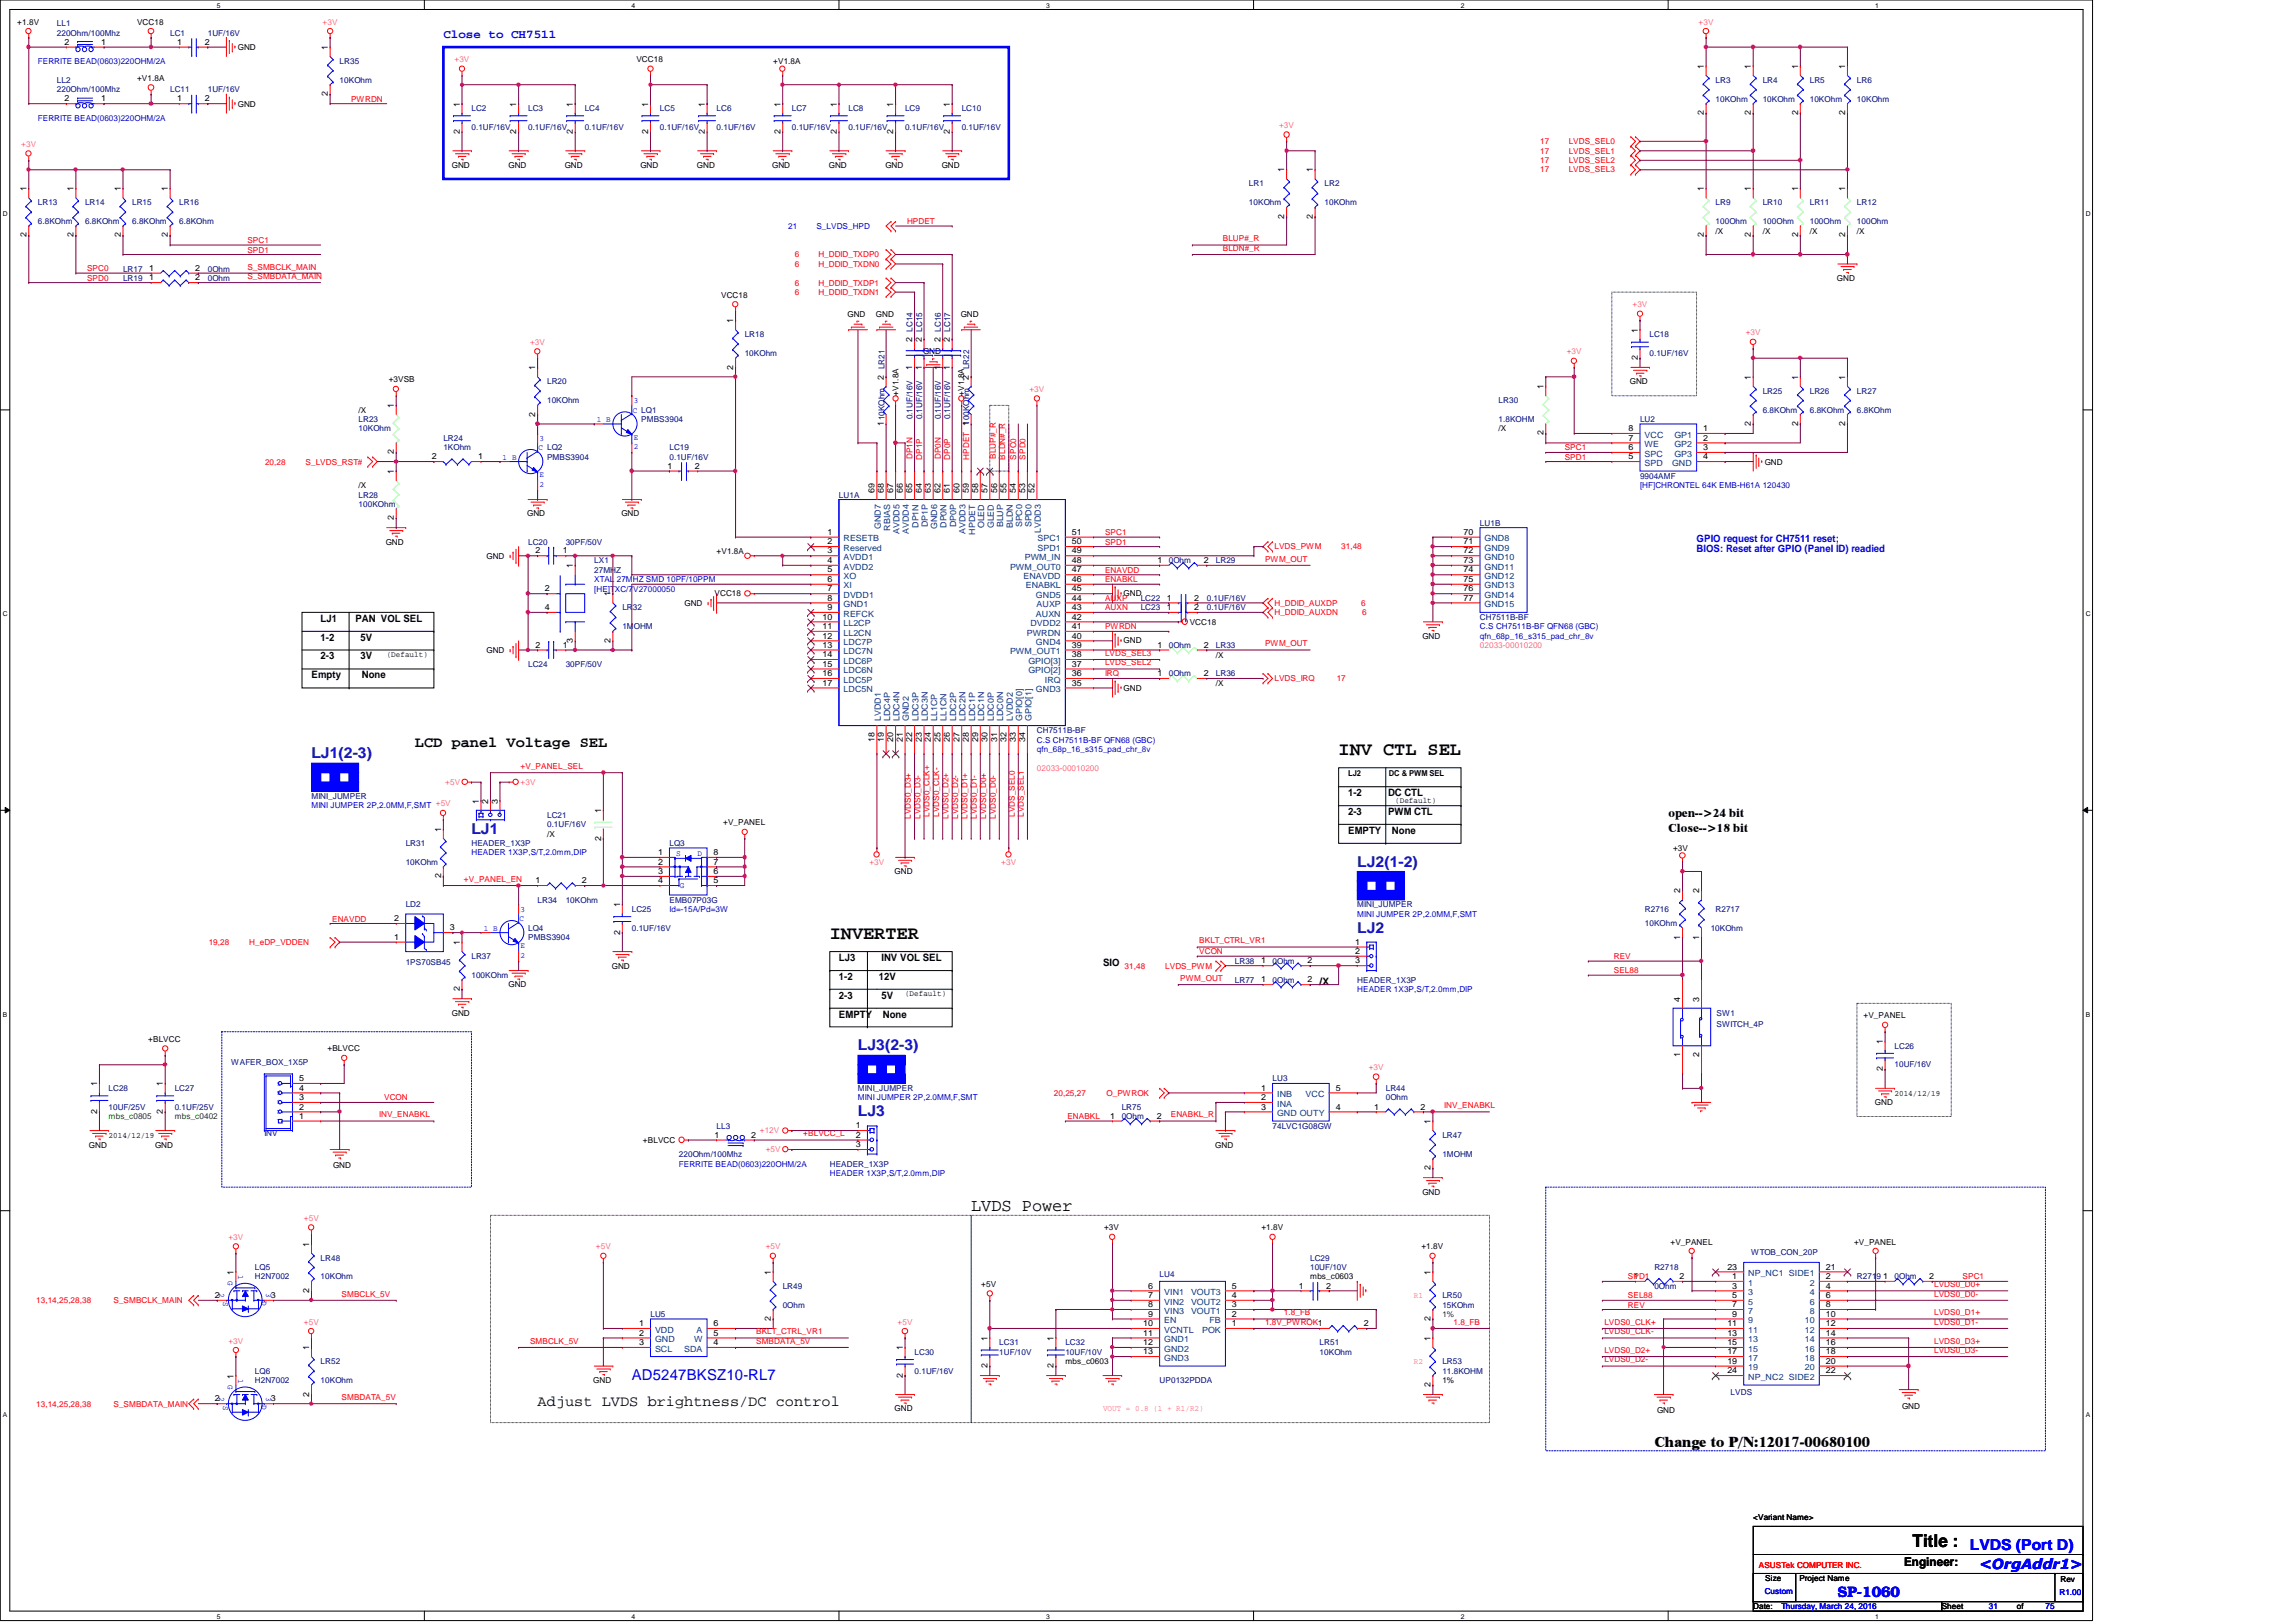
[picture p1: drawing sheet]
<svg xmlns="http://www.w3.org/2000/svg" width="297mm" height="210mm" viewBox="0 0 297 210" stroke-linecap="round" stroke-linejoin="round" font-family="sans-serif">
<defs><g id="words">
<g font-size="2.4">
<text x="173.2" y="97.7">INV CTL SEL</text>
<text x="107.4" y="121.5">INVERTER</text>
</g>
<g font-size="2.3">
<text x="125.6" y="156.7">LVDS Power</text>
<text x="247.4" y="200.2">Title :</text>
</g>
<g font-size="1.9" fill="#000080">
<text x="40.3" y="98.1">LJ1(2-3)</text>
<text x="61" y="107.9">LJ1</text>
<text x="175.6" y="112.2">LJ2(1-2)</text>
<text x="175.6" y="120.7">LJ2</text>
<text x="111" y="135.9">LJ3(2-3)</text>
<text x="111" y="144.5">LJ3</text>
</g>
<g font-size="1.9">
<text x="53.7" y="96.7">LCD panel Voltage SEL</text>
<text x="69.6" y="182">Adjust LVDS brightness/DC control</text>
<text x="214" y="187.2">Change to P/N:12017-00680100</text>
</g>
<g font-size="1.9" fill="#00f">
<text x="81.7" y="178.6">AD5247BKSZ10-RL7</text>
<text x="254.8" y="200.6">LVDS (Port D)</text>
<text x="237.8" y="206.7">SP-1060</text>
</g>
<text font-size="1.8" fill="#00f" x="256.1" y="203">&lt;OrgAddr1&gt;</text>
<text font-size="1.6" fill="#00f" x="57.4" y="5">Close to CH7511</text>
<g font-size="1.6">
<text x="215.9" y="105.8">open--&gt;24 bit</text>
<text x="215.9" y="107.6">Close--&gt;18 bit</text>
<text x="246.3" y="202.6">Engineer:</text>
</g>
<g font-size="1.3" fill="#00f">
<text x="219.5" y="70.1">GPIO request for CH7511 reset;</text>
<text x="219.5" y="71.5">BIOS: Reset after GPIO (Panel ID) readied</text>
</g>
<g font-size="1.3">
<text x="41.5" y="82.9">1-2</text>
<text x="41.5" y="80.5">LJ1</text>
<text x="46" y="80.5">PAN VOL SEL</text>
<text x="46.6" y="82.9">5V</text>
<text x="40.3" y="87.8">Empty</text>
<text x="41.5" y="85.3">2-3</text>
<text x="46.6" y="85.3">3V</text>
<text x="46.8" y="87.8">None</text>
<text x="174.4" y="103">1-2</text>
<text x="174.4" y="105.5">2-3</text>
<text x="174.4" y="107.9">EMPTY</text>
<text x="179.6" y="103">DC CTL</text>
<text x="179.6" y="105.5">PWM CTL</text>
<text x="180.1" y="107.9">None</text>
<text x="108.5" y="124.4">LJ3</text>
<text x="114" y="124.4">INV VOL SEL</text>
<text x="142.7" y="125">SIO</text>
<text x="108.5" y="131.7">EMPTY</text>
<text x="108.5" y="126.8">1-2</text>
<text x="108.5" y="129.2">2-3</text>
<text x="113.7" y="126.8">12V</text>
<text x="114" y="129.2">5V</text>
<text x="114.2" y="131.7">None</text>
<text x="170.7" y="127.4">/X</text>
</g>
<g font-size="1.1">
<text x="2.2" y="3.2">+1.8V</text>
<text x="8.3" y="5.8">2</text>
<text x="13.1" y="5.8">1</text>
<text x="17.7" y="3.2">VCC18</text>
<text x="22.9" y="5.8">1</text>
<text x="26.5" y="5.8">2</text>
<text x="17.7" y="10.5">+V1.8A</text>
<text x="30.8" y="6.5">GND</text>
<text x="42.4" y="6.5" transform="rotate(-90 42.4 6.5)">1</text>
<text x="82.3" y="8">VCC18</text>
<text x="100" y="8.3">+V1.8A</text>
<text x="220.4" y="8.9" transform="rotate(-90 220.4 8.9)">1</text>
<text x="226.5" y="8.9" transform="rotate(-90 226.5 8.9)">1</text>
<text x="232.6" y="8.9" transform="rotate(-90 232.6 8.9)">1</text>
<text x="238.7" y="8.9" transform="rotate(-90 238.7 8.9)">1</text>
<text x="8.3" y="13.1">2</text>
<text x="13.1" y="13.1">1</text>
<text x="22.9" y="13.1">1</text>
<text x="26.5" y="13.1">2</text>
<text x="30.8" y="13.8">GND</text>
<text x="42.4" y="12.4" transform="rotate(-90 42.4 12.4)">2</text>
<text x="59.5" y="17.4" transform="rotate(-90 59.5 17.4)">2</text>
<text x="59.5" y="13.8" transform="rotate(-90 59.5 13.8)">1</text>
<text x="66.8" y="17.4" transform="rotate(-90 66.8 17.4)">2</text>
<text x="66.8" y="13.8" transform="rotate(-90 66.8 13.8)">1</text>
<text x="74.1" y="17.4" transform="rotate(-90 74.1 17.4)">2</text>
<text x="74.1" y="13.8" transform="rotate(-90 74.1 13.8)">1</text>
<text x="83.9" y="17.4" transform="rotate(-90 83.9 17.4)">2</text>
<text x="83.9" y="13.8" transform="rotate(-90 83.9 13.8)">1</text>
<text x="91.2" y="17.4" transform="rotate(-90 91.2 17.4)">2</text>
<text x="91.2" y="13.8" transform="rotate(-90 91.2 13.8)">1</text>
<text x="101" y="17.4" transform="rotate(-90 101 17.4)">2</text>
<text x="101" y="13.8" transform="rotate(-90 101 13.8)">1</text>
<text x="108.2" y="17.4" transform="rotate(-90 108.2 17.4)">2</text>
<text x="108.2" y="13.8" transform="rotate(-90 108.2 13.8)">1</text>
<text x="115.6" y="17.4" transform="rotate(-90 115.6 17.4)">2</text>
<text x="115.6" y="13.8" transform="rotate(-90 115.6 13.8)">1</text>
<text x="122.9" y="17.4" transform="rotate(-90 122.9 17.4)">2</text>
<text x="122.9" y="13.8" transform="rotate(-90 122.9 13.8)">1</text>
<text x="220.4" y="14.9" transform="rotate(-90 220.4 14.9)">2</text>
<text x="226.5" y="14.9" transform="rotate(-90 226.5 14.9)">2</text>
<text x="232.6" y="14.9" transform="rotate(-90 232.6 14.9)">2</text>
<text x="238.7" y="14.9" transform="rotate(-90 238.7 14.9)">2</text>
<text x="58.5" y="21.7">GND</text>
<text x="65.8" y="21.7">GND</text>
<text x="73.1" y="21.7">GND</text>
<text x="82.8" y="21.7">GND</text>
<text x="90.2" y="21.7">GND</text>
<text x="99.9" y="21.7">GND</text>
<text x="107.2" y="21.7">GND</text>
<text x="114.6" y="21.7">GND</text>
<text x="121.8" y="21.7">GND</text>
<text x="166.2" y="22.3" transform="rotate(-90 166.2 22.3)">1</text>
<text x="169.8" y="22.3" transform="rotate(-90 169.8 22.3)">1</text>
<text x="3.4" y="24.8" transform="rotate(-90 3.4 24.8)">1</text>
<text x="9.5" y="24.8" transform="rotate(-90 9.5 24.8)">1</text>
<text x="15.6" y="24.8" transform="rotate(-90 15.6 24.8)">1</text>
<text x="21.7" y="24.8" transform="rotate(-90 21.7 24.8)">1</text>
<text x="166.2" y="28.3" transform="rotate(-90 166.2 28.3)">2</text>
<text x="169.8" y="28.3" transform="rotate(-90 169.8 28.3)">2</text>
<text x="220.4" y="24.8" transform="rotate(-90 220.4 24.8)">1</text>
<text x="226.5" y="24.8" transform="rotate(-90 226.5 24.8)">1</text>
<text x="232.6" y="24.8" transform="rotate(-90 232.6 24.8)">1</text>
<text x="238.7" y="24.8" transform="rotate(-90 238.7 24.8)">1</text>
<text x="3.4" y="30.7" transform="rotate(-90 3.4 30.7)">2</text>
<text x="9.5" y="30.7" transform="rotate(-90 9.5 30.7)">2</text>
<text x="15.6" y="30.7" transform="rotate(-90 15.6 30.7)">2</text>
<text x="19.3" y="35.1">1</text>
<text x="21.7" y="30.7" transform="rotate(-90 21.7 30.7)">2</text>
<text x="25.3" y="35.1">2</text>
<text x="220.4" y="30.7" transform="rotate(-90 220.4 30.7)">2</text>
<text x="222" y="30.2">/X</text>
<text x="226.5" y="30.7" transform="rotate(-90 226.5 30.7)">2</text>
<text x="228" y="30.2">/X</text>
<text x="232.6" y="30.7" transform="rotate(-90 232.6 30.7)">2</text>
<text x="234.1" y="30.2">/X</text>
<text x="238.7" y="30.7" transform="rotate(-90 238.7 30.7)">2</text>
<text x="240.2" y="30.2">/X</text>
<text x="19.3" y="36.3">1</text>
<text x="25.3" y="36.3">2</text>
<text x="93.3" y="38.5">VCC18</text>
<text x="94.9" y="41.8" transform="rotate(-90 94.9 41.8)">1</text>
<text x="109.6" y="41">GND</text>
<text x="113.3" y="41">GND</text>
<text x="124.3" y="41">GND</text>
<text x="237.7" y="36.3">GND</text>
<text x="69.3" y="47.9" transform="rotate(-90 69.3 47.9)">1</text>
<text x="94.9" y="47.8" transform="rotate(-90 94.9 47.8)">2</text>
<text x="118" y="47.8" transform="rotate(-90 118 47.8)">1</text>
<text x="118" y="44.3" transform="rotate(-90 118 44.3)">2 LC14</text>
<text x="119.2" y="47.8" transform="rotate(-90 119.2 47.8)">1</text>
<text x="119.2" y="44.3" transform="rotate(-90 119.2 44.3)">2 LC15</text>
<text x="119.4" y="45.8">GND</text>
<text x="121.7" y="47.8" transform="rotate(-90 121.7 47.8)">1</text>
<text x="121.7" y="44.3" transform="rotate(-90 121.7 44.3)">2 LC16</text>
<text x="122.9" y="47.8" transform="rotate(-90 122.9 47.8)">1</text>
<text x="122.9" y="44.3" transform="rotate(-90 122.9 44.3)">2 LC17</text>
<text x="211.9" y="46.6" transform="rotate(-90 211.9 46.6)">2</text>
<text x="211.9" y="43.1" transform="rotate(-90 211.9 43.1)">1</text>
<text x="46.4" y="53.4">/X</text>
<text x="50.3" y="49.5">+3VSB</text>
<text x="51" y="52.8" transform="rotate(-90 51 52.8)">1</text>
<text x="69.3" y="53.9" transform="rotate(-90 69.3 53.9)">2</text>
<text x="114.3" y="49.1" transform="rotate(-90 114.3 49.1)">2 LR21</text>
<text x="116.2" y="51.2" transform="rotate(-90 116.2 51.2)">+V1.8A</text>
<text x="124.8" y="51.2" transform="rotate(-90 124.8 51.2)">+V1.8A</text>
<text x="125.3" y="49.1" transform="rotate(-90 125.3 49.1)">2 LR22</text>
<text x="199.7" y="50.4" transform="rotate(-90 199.7 50.4)">1</text>
<text x="210.9" y="49.7">GND</text>
<text x="226.5" y="49.1" transform="rotate(-90 226.5 49.1)">1</text>
<text x="232.6" y="49.1" transform="rotate(-90 232.6 49.1)">1</text>
<text x="238.7" y="49.1" transform="rotate(-90 238.7 49.1)">1</text>
<text x="51" y="58.8" transform="rotate(-90 51 58.8)">2</text>
<text x="55.9" y="59.4">2</text>
<text x="61.8" y="59.4">1</text>
<text x="114.3" y="55.1" transform="rotate(-90 114.3 55.1)">110KOhm</text>
<text x="193.9" y="55.8">/X</text>
<text x="199.7" y="56.3" transform="rotate(-90 199.7 56.3)">2</text>
<text x="210.7" y="59.4">5</text>
<text x="210.7" y="58.3">6</text>
<text x="210.7" y="57">7</text>
<text x="210.7" y="55.8">8</text>
<text x="220.3" y="55.8">1</text>
<text x="220.3" y="57">2</text>
<text x="220.3" y="58.3">3</text>
<text x="220.3" y="59.4">4</text>
<text x="226.5" y="55.1" transform="rotate(-90 226.5 55.1)">2</text>
<text x="232.6" y="55.1" transform="rotate(-90 232.6 55.1)">2</text>
<text x="238.7" y="55.1" transform="rotate(-90 238.7 55.1)">2</text>
<text x="46.4" y="63.2">/X</text>
<text x="51" y="61.3" transform="rotate(-90 51 61.3)">1</text>
<text x="86.4" y="60.7">1</text>
<text x="89.9" y="60.7">2</text>
<text x="113.2" y="63.8" transform="rotate(-90 113.2 63.8)">69</text>
<text x="114.3" y="63.8" transform="rotate(-90 114.3 63.8)">68</text>
<text x="115.6" y="63.8" transform="rotate(-90 115.6 63.8)">67</text>
<text x="116.8" y="63.8" transform="rotate(-90 116.8 63.8)">66</text>
<text x="118" y="63.8" transform="rotate(-90 118 63.8)">65</text>
<text x="119.2" y="63.8" transform="rotate(-90 119.2 63.8)">64</text>
<text x="120.4" y="63.8" transform="rotate(-90 120.4 63.8)">63</text>
<text x="121.7" y="63.8" transform="rotate(-90 121.7 63.8)">62</text>
<text x="122.9" y="63.8" transform="rotate(-90 122.9 63.8)">61</text>
<text x="124.1" y="63.8" transform="rotate(-90 124.1 63.8)">60</text>
<text x="125.3" y="63.8" transform="rotate(-90 125.3 63.8)">59</text>
<text x="126.5" y="63.8" transform="rotate(-90 126.5 63.8)">58</text>
<text x="127.8" y="63.8" transform="rotate(-90 127.8 63.8)">57</text>
<text x="129" y="63.8" transform="rotate(-90 129 63.8)">56</text>
<text x="130.2" y="63.8" transform="rotate(-90 130.2 63.8)">55</text>
<text x="131.4" y="63.8" transform="rotate(-90 131.4 63.8)">54</text>
<text x="132.6" y="63.8" transform="rotate(-90 132.6 63.8)">53</text>
<text x="133.9" y="63.8" transform="rotate(-90 133.9 63.8)">52</text>
<text x="228.3" y="60.1">GND</text>
<text x="49.9" y="70.5">GND</text>
<text x="51" y="67.3" transform="rotate(-90 51 67.3)">2</text>
<text x="68.2" y="66.8">GND</text>
<text x="69.3" y="71.6">2</text>
<text x="72.8" y="71.6">1</text>
<text x="80.4" y="66.8">GND</text>
<text x="92.7" y="71.7">+V1.8A</text>
<text x="107.1" y="69.2">1</text>
<text x="107.1" y="70.4">2</text>
<text x="107.1" y="71.6">3</text>
<text x="138.7" y="71.6">49</text>
<text x="138.7" y="70.4">50</text>
<text x="138.7" y="69.2">51</text>
<text x="189.4" y="69.2">70</text>
<text x="189.4" y="70.4">71</text>
<text x="189.4" y="71.6">72</text>
<text x="62.9" y="72.3">GND</text>
<text x="70.5" y="76.5">2</text>
<text x="74.1" y="73.5" transform="rotate(-90 74.1 73.5)">1</text>
<text x="79" y="77.2" transform="rotate(-90 79 77.2)">1</text>
<text x="92.5" y="77.2">VCC18</text>
<text x="107.1" y="72.9">4</text>
<text x="107.1" y="74.1">5</text>
<text x="107.1" y="75.3">6</text>
<text x="107.1" y="76.5">7</text>
<text x="107.1" y="77.7">8</text>
<text x="138.7" y="77.7">44</text>
<text x="138.7" y="76.5">45</text>
<text x="138.7" y="75.3">46</text>
<text x="138.7" y="74.1">47</text>
<text x="138.7" y="72.9">48</text>
<text x="145.4" y="77.2">GND</text>
<text x="149.7" y="72.9">1</text>
<text x="151" y="77.7">1</text>
<text x="154.5" y="77.7">2</text>
<text x="155.7" y="72.9">2</text>
<text x="189.4" y="72.9">73</text>
<text x="189.4" y="74.1">74</text>
<text x="189.4" y="75.3">75</text>
<text x="189.4" y="76.5">76</text>
<text x="189.4" y="77.7">77</text>
<text x="69.3" y="83.8">2</text>
<text x="70.5" y="79">4</text>
<text x="72.8" y="83.8">1</text>
<text x="74.1" y="83.2" transform="rotate(-90 74.1 83.2)">3</text>
<text x="79" y="83.2" transform="rotate(-90 79 83.2)">2</text>
<text x="88.6" y="78.4">GND</text>
<text x="106.4" y="80.2">10</text>
<text x="106.4" y="81.4">11</text>
<text x="106.4" y="82.6">12</text>
<text x="106.4" y="83.8">13</text>
<text x="107.1" y="79">9</text>
<text x="138.7" y="83.8">39</text>
<text x="138.7" y="82.6">40</text>
<text x="138.7" y="81.4">41</text>
<text x="138.7" y="80.2">42</text>
<text x="138.7" y="79">43</text>
<text x="145.4" y="83.3">GND</text>
<text x="149.7" y="83.8">1</text>
<text x="151" y="79">1</text>
<text x="153.9" y="80.9">VCC18</text>
<text x="154.5" y="79">2</text>
<text x="155.7" y="83.8">2</text>
<text x="184" y="82.7">GND</text>
<text x="50" y="85">(Default)</text>
<text x="62.9" y="84.5">GND</text>
<text x="106.4" y="85">14</text>
<text x="106.4" y="86.3">15</text>
<text x="106.4" y="87.5">16</text>
<text x="106.4" y="88.7">17</text>
<text x="138.7" y="88.7">35</text>
<text x="138.7" y="87.5">36</text>
<text x="138.7" y="86.3">37</text>
<text x="138.7" y="85">38</text>
<text x="145.4" y="89.4">GND</text>
<text x="149.7" y="87.5">1</text>
<text x="155.7" y="87.5">2</text>
<text x="157.3" y="88.8">/X</text>
<text x="157.3" y="85.1">/X</text>
<text x="113.2" y="96" transform="rotate(-90 113.2 96)">18</text>
<text x="114.3" y="96" transform="rotate(-90 114.3 96)">19</text>
<text x="115.6" y="96" transform="rotate(-90 115.6 96)">20</text>
<text x="116.8" y="96" transform="rotate(-90 116.8 96)">21</text>
<text x="118" y="96" transform="rotate(-90 118 96)">22</text>
<text x="119.2" y="96" transform="rotate(-90 119.2 96)">23</text>
<text x="120.4" y="96" transform="rotate(-90 120.4 96)">24</text>
<text x="121.7" y="96" transform="rotate(-90 121.7 96)">25</text>
<text x="122.9" y="96" transform="rotate(-90 122.9 96)">26</text>
<text x="124.1" y="96" transform="rotate(-90 124.1 96)">27</text>
<text x="125.3" y="96" transform="rotate(-90 125.3 96)">28</text>
<text x="126.5" y="96" transform="rotate(-90 126.5 96)">29</text>
<text x="127.8" y="96" transform="rotate(-90 127.8 96)">30</text>
<text x="129" y="96" transform="rotate(-90 129 96)">31</text>
<text x="130.2" y="96" transform="rotate(-90 130.2 96)">32</text>
<text x="131.4" y="96" transform="rotate(-90 131.4 96)">33</text>
<text x="132.6" y="96" transform="rotate(-90 132.6 96)">34</text>
<text x="174.4" y="100.4">LJ2</text>
<text x="179.7" y="100.4">DC &amp; PWM SEL</text>
<text x="57.1" y="107.7" transform="rotate(-90 57.1 107.7)">1</text>
<text x="61.9" y="104" transform="rotate(-90 61.9 104)">1</text>
<text x="63.2" y="104" transform="rotate(-90 63.2 104)">2</text>
<text x="64.4" y="104" transform="rotate(-90 64.4 104)">3</text>
<text x="77.8" y="105.2" transform="rotate(-90 77.8 105.2)">1</text>
<text x="93.6" y="106.8">+V_PANEL</text>
<text x="180.5" y="104">(Default)</text>
<text x="57.1" y="113.7" transform="rotate(-90 57.1 113.7)">2</text>
<text x="70.8" y="108.3">/X</text>
<text x="77.8" y="108.8" transform="rotate(-90 77.8 108.8)">2</text>
<text x="85.1" y="110.7">1</text>
<text x="85.1" y="111.9">2</text>
<text x="85.1" y="113.1">3</text>
<text x="92.3" y="113.1">6</text>
<text x="92.3" y="111.9">7</text>
<text x="92.3" y="110.7">8</text>
<text x="115.7" y="113.2">GND</text>
<text x="216.4" y="110.1">+3V</text>
<text x="51" y="119.2">2</text>
<text x="69.3" y="114.3">1</text>
<text x="75.3" y="114.3">2</text>
<text x="80.2" y="117.4" transform="rotate(-90 80.2 117.4)">1</text>
<text x="85.1" y="114.3">4</text>
<text x="92.3" y="114.3">5</text>
<text x="217.4" y="115.6" transform="rotate(-90 217.4 115.6)">2</text>
<text x="219.8" y="115.6" transform="rotate(-90 219.8 115.6)">2</text>
<text x="51" y="121.6">1</text>
<text x="58.2" y="120.4">3</text>
<text x="59.5" y="122.3" transform="rotate(-90 59.5 122.3)">1</text>
<text x="79.2" y="125.3">GND</text>
<text x="80.2" y="121" transform="rotate(-90 80.2 121)">2</text>
<text x="163.1" y="124.7">1</text>
<text x="169.2" y="124.7">2</text>
<text x="175.3" y="123.4">2</text>
<text x="175.3" y="122.3">1</text>
<text x="175.3" y="124.7">3</text>
<text x="217.4" y="121.6" transform="rotate(-90 217.4 121.6)">1</text>
<text x="219.8" y="121.6" transform="rotate(-90 219.8 121.6)">1</text>
<text x="58.5" y="131.4">GND</text>
<text x="59.5" y="128.3" transform="rotate(-90 59.5 128.3)">2</text>
<text x="65.8" y="127.8">GND</text>
<text x="117.1" y="128.9">(Default)</text>
<text x="163.1" y="127.1">1</text>
<text x="169.2" y="127.1">2</text>
<text x="217.4" y="129.6" transform="rotate(-90 217.4 129.6)">4</text>
<text x="219.8" y="129.6" transform="rotate(-90 219.8 129.6)">3</text>
<text x="241.1" y="131.8">+V_PANEL</text>
<text x="19.2" y="134.8">+BLVCC</text>
<text x="42.4" y="136.1">+BLVCC</text>
<text x="217.4" y="136.8" transform="rotate(-90 217.4 136.8)">1</text>
<text x="219.8" y="136.8" transform="rotate(-90 219.8 136.8)">2</text>
<text x="243.6" y="135.1" transform="rotate(-90 243.6 135.1)">1</text>
<text x="12.6" y="140.6" transform="rotate(-90 12.6 140.6)">1</text>
<text x="21.1" y="140.6" transform="rotate(-90 21.1 140.6)">1</text>
<text x="38.7" y="143.6">2</text>
<text x="38.7" y="142.4">3</text>
<text x="38.7" y="141.1">4</text>
<text x="38.7" y="139.9">5</text>
<text x="163.1" y="141.1">1</text>
<text x="163.1" y="142.4">2</text>
<text x="163.1" y="143.6">3</text>
<text x="172.8" y="143.6">4</text>
<text x="172.8" y="141.1">5</text>
<text x="177.8" y="143.6">1</text>
<text x="183.8" y="143.6">2</text>
<text x="242.6" y="143">GND</text>
<text x="243.6" y="138.6" transform="rotate(-90 243.6 138.6)">2</text>
<text x="245.1" y="141.8">2014/12/19</text>
<text x="11.5" y="148.5">GND</text>
<text x="12.6" y="144.1" transform="rotate(-90 12.6 144.1)">2</text>
<text x="14.1" y="147.2">2014/12/19</text>
<text x="20.1" y="148.5">GND</text>
<text x="21.1" y="144.1" transform="rotate(-90 21.1 144.1)">2</text>
<text x="38.7" y="144.8">1</text>
<text x="83.2" y="147.9">+BLVCC</text>
<text x="92.5" y="147.2">1</text>
<text x="97.2" y="147.2">2</text>
<text x="110.7" y="147.2">2</text>
<text x="110.7" y="146">1</text>
<text x="110.7" y="148.5">3</text>
<text x="143.6" y="144.8">1</text>
<text x="149.6" y="144.8">2</text>
<text x="157.2" y="148.5">GND</text>
<text x="185.1" y="145.5" transform="rotate(-90 185.1 145.5)">1</text>
<text x="43.1" y="151.2">GND</text>
<text x="184" y="154.6">GND</text>
<text x="185.1" y="151.5" transform="rotate(-90 185.1 151.5)">2</text>
<text x="40" y="161.3" transform="rotate(-90 40 161.3)">1</text>
<text x="142.8" y="159.2">+3V</text>
<text x="163.2" y="159.2">+1.8V</text>
<text x="183.9" y="161.7">+1.8V</text>
<text x="216.1" y="161.1">+V_PANEL</text>
<text x="239.9" y="161.1">+V_PANEL</text>
<text x="27.8" y="168">2</text>
<text x="30.2" y="165" transform="rotate(-90 30.2 165)">1</text>
<text x="35" y="168">3</text>
<text x="40" y="167.3" transform="rotate(-90 40 167.3)">2</text>
<text x="99.7" y="165" transform="rotate(-90 99.7 165)">1</text>
<text x="127" y="166.5">+5V</text>
<text x="148.5" y="166.8">6</text>
<text x="148.5" y="168">7</text>
<text x="159.4" y="168">4</text>
<text x="159.4" y="166.8">5</text>
<text x="168" y="166.8">1</text>
<text x="169.5" y="165.6">mbs_c0603</text>
<text x="171.6" y="166.8">2</text>
<text x="185.1" y="165" transform="rotate(-90 185.1 165)">1</text>
<text x="211.3" y="165.5">1</text>
<text x="217.3" y="165.5">2</text>
<text x="223.5" y="164.3">23</text>
<text x="224.1" y="165.5">1</text>
<text x="224.1" y="166.8">3</text>
<text x="224.1" y="168">5</text>
<text x="236.2" y="165.5">2</text>
<text x="236.2" y="166.8">4</text>
<text x="236.2" y="168">6</text>
<text x="236.2" y="164.3">21</text>
<text x="243.6" y="165.5">1</text>
<text x="249.6" y="165.5">2</text>
<text x="82.7" y="171.6">1</text>
<text x="82.7" y="172.8">2</text>
<text x="92.3" y="171.6">6</text>
<text x="92.3" y="172.8">5</text>
<text x="99.7" y="170.9" transform="rotate(-90 99.7 170.9)">2</text>
<text x="127.8" y="173.5" transform="rotate(-90 127.8 173.5)">1</text>
<text x="136.3" y="173.5" transform="rotate(-90 136.3 173.5)">1</text>
<text x="147.9" y="171.6">10</text>
<text x="147.9" y="172.8">11</text>
<text x="148.5" y="169.2">8</text>
<text x="148.5" y="170.4">9</text>
<text x="159.4" y="171.6">1</text>
<text x="159.4" y="170.4">2</text>
<text x="159.4" y="169.2">3</text>
<text x="176.4" y="171.6">2</text>
<text x="185.1" y="173.5" transform="rotate(-90 185.1 173.5)">1</text>
<text x="185.1" y="170.9" transform="rotate(-90 185.1 170.9)">2</text>
<text x="223.5" y="171.6">11</text>
<text x="223.5" y="172.8">13</text>
<text x="224.1" y="169.2">7</text>
<text x="224.1" y="170.4">9</text>
<text x="236.2" y="169.2">8</text>
<text x="236.2" y="170.4">10</text>
<text x="236.2" y="171.6">12</text>
<text x="236.2" y="172.8">14</text>
<text x="30.2" y="178.4" transform="rotate(-90 30.2 178.4)">1</text>
<text x="40" y="174.7" transform="rotate(-90 40 174.7)">1</text>
<text x="76.7" y="179">GND</text>
<text x="82.7" y="174.1">3</text>
<text x="92.3" y="174.1">4</text>
<text x="116.8" y="178.3" transform="rotate(-90 116.8 178.3)">2</text>
<text x="116.8" y="174.7" transform="rotate(-90 116.8 174.7)">1</text>
<text x="127.8" y="177" transform="rotate(-90 127.8 177)">2</text>
<text x="136.3" y="177" transform="rotate(-90 136.3 177)">2</text>
<text x="137.8" y="176.5">mbs_c0603</text>
<text x="147.9" y="174.1">12</text>
<text x="147.9" y="175.3">13</text>
<text x="185.1" y="179.5" transform="rotate(-90 185.1 179.5)">2</text>
<text x="186.6" y="179">1%</text>
<text x="223.5" y="174.1">15</text>
<text x="223.5" y="175.3">17</text>
<text x="223.5" y="176.5">19</text>
<text x="223.5" y="177.7">24</text>
<text x="236.2" y="174.1">16</text>
<text x="236.2" y="175.3">18</text>
<text x="236.2" y="176.5">20</text>
<text x="236.2" y="177.7">22</text>
<text x="27.8" y="181.4">2</text>
<text x="35" y="181.4">3</text>
<text x="40" y="180.7" transform="rotate(-90 40 180.7)">2</text>
<text x="115.7" y="182.6">GND</text>
<text x="214.4" y="182.9">GND</text>
<text x="246.1" y="182.3">GND</text>
<text x="226.8" y="196.7">&lt;Variant Name&gt;</text>
<text x="226.8" y="208.2">Date:</text>
<text x="228.4" y="204.6">Size</text>
<text x="232.8" y="204.6">Project Name</text>
<text x="251.2" y="208.2">Sheet</text>
<text x="260.9" y="208.2">of</text>
<text x="266.6" y="204.7">Rev</text>
</g>
<g font-size="1.1" fill="#000080">
<text x="7.4" y="3.4">LL1</text>
<text x="7.4" y="4.7">220Ohm/100Mhz</text>
<text x="22" y="4.7">LC1</text>
<text x="26.9" y="4.7">1UF/16V</text>
<text x="7.4" y="10.8">LL2</text>
<text x="7.4" y="11.9">220Ohm/100Mhz</text>
<text x="22" y="11.9">LC11</text>
<text x="26.9" y="11.9">1UF/16V</text>
<text x="43.9" y="8.3">LR35</text>
<text x="43.9" y="10.8">10KOhm</text>
<text x="222" y="10.8">LR3</text>
<text x="228" y="10.8">LR4</text>
<text x="234.1" y="10.8">LR5</text>
<text x="240.2" y="10.8">LR6</text>
<text x="61" y="14.4">LC2</text>
<text x="61" y="16.8">0.1UF/16V</text>
<text x="68.3" y="14.4">LC3</text>
<text x="68.3" y="16.8">0.1UF/16V</text>
<text x="75.6" y="14.4">LC4</text>
<text x="75.6" y="16.8">0.1UF/16V</text>
<text x="85.4" y="14.4">LC5</text>
<text x="85.4" y="16.8">0.1UF/16V</text>
<text x="92.7" y="14.4">LC6</text>
<text x="92.7" y="16.8">0.1UF/16V</text>
<text x="102.4" y="14.4">LC7</text>
<text x="102.4" y="16.8">0.1UF/16V</text>
<text x="109.8" y="14.4">LC8</text>
<text x="109.8" y="16.8">0.1UF/16V</text>
<text x="117.1" y="14.4">LC9</text>
<text x="117.1" y="16.8">0.1UF/16V</text>
<text x="124.4" y="14.4">LC10</text>
<text x="124.4" y="16.8">0.1UF/16V</text>
<text x="222" y="13.2">10KOhm</text>
<text x="228" y="13.2">10KOhm</text>
<text x="234.1" y="13.2">10KOhm</text>
<text x="240.2" y="13.2">10KOhm</text>
<text x="4.9" y="26.6">LR13</text>
<text x="4.9" y="29">6.8KOhm</text>
<text x="11" y="26.6">LR14</text>
<text x="11" y="29">6.8KOhm</text>
<text x="17.1" y="26.6">LR15</text>
<text x="17.1" y="29">6.8KOhm</text>
<text x="23.2" y="26.6">LR16</text>
<text x="23.2" y="29">6.8KOhm</text>
<text x="161.6" y="24.1">LR1</text>
<text x="161.6" y="26.6">10KOhm</text>
<text x="171.4" y="24.1">LR2</text>
<text x="171.4" y="26.6">10KOhm</text>
<text x="222" y="26.6">LR9</text>
<text x="222" y="29">100Ohm</text>
<text x="228" y="26.6">LR10</text>
<text x="228" y="29">100Ohm</text>
<text x="234.1" y="26.6">LR11</text>
<text x="234.1" y="29">100Ohm</text>
<text x="240.2" y="26.6">LR12</text>
<text x="240.2" y="29">100Ohm</text>
<text x="15.9" y="35.1">LR17</text>
<text x="26.9" y="35.1">0Ohm</text>
<text x="15.9" y="36.3">LR19</text>
<text x="26.9" y="36.3">0Ohm</text>
<text x="96.3" y="43.6">LR18</text>
<text x="96.3" y="46.1">10KOhm</text>
<text x="213.4" y="43.6">LC18</text>
<text x="213.4" y="46.1">0.1UF/16V</text>
<text x="70.8" y="49.7">LR20</text>
<text x="70.8" y="52.2">10KOhm</text>
<text x="193.9" y="52.2">LR30</text>
<text x="228" y="51">LR25</text>
<text x="228" y="53.4">6.8KOhm</text>
<text x="234.1" y="51">LR26</text>
<text x="234.1" y="53.4">6.8KOhm</text>
<text x="240.2" y="51">LR27</text>
<text x="240.2" y="53.4">6.8KOhm</text>
<text x="46.4" y="54.6">LR23</text>
<text x="46.4" y="55.8">10KOhm</text>
<text x="57.4" y="57.1">LR24</text>
<text x="57.4" y="58.3">1KOhm</text>
<text x="70.8" y="59.5">PMBS3904</text>
<text x="83" y="54.6">PMBS3904</text>
<text x="86.6" y="58.3">LC19</text>
<text x="86.6" y="59.5">0.1UF/16V</text>
<text x="118.1" y="54.3" transform="rotate(-90 118.1 54.3)">0.1UF/16V</text>
<text x="119.3" y="54.3" transform="rotate(-90 119.3 54.3)">0.1UF/16V</text>
<text x="121.7" y="54.3" transform="rotate(-90 121.7 54.3)">0.1UF/16V</text>
<text x="122.9" y="54.3" transform="rotate(-90 122.9 54.3)">0.1UF/16V</text>
<text x="125.4" y="55" transform="rotate(-90 125.4 55)">100KOhm</text>
<text x="193.9" y="54.6">1.8KOHM</text>
<text x="212.2" y="54.6">LU2</text>
<text x="46.4" y="64.4">LR28</text>
<text x="46.4" y="65.6">100KOhm</text>
<text x="108.5" y="64.4">LU1A</text>
<text x="212.2" y="61.9">9904AMF</text>
<text x="68.3" y="70.5">LC20</text>
<text x="73.2" y="70.5">30PF/50V</text>
<text x="191.5" y="68">LU1B</text>
<text x="76.9" y="72.9">LX1</text>
<text x="76.9" y="74.1">27MHZ</text>
<text x="147.6" y="77.8">LC22</text>
<text x="151.2" y="72.9">0Ohm</text>
<text x="156.1" y="77.8">0.1UF/16V</text>
<text x="157.3" y="72.9">LR29</text>
<text x="80.5" y="79">LR32</text>
<text x="80.5" y="81.4">1MOHM</text>
<text x="147.6" y="79">LC23</text>
<text x="151.2" y="83.9">0Ohm</text>
<text x="156.1" y="79">0.1UF/16V</text>
<text x="157.3" y="83.9">LR33</text>
<text x="191.5" y="80.2">CH7511B-BF</text>
<text x="68.3" y="86.3">LC24</text>
<text x="73.2" y="86.3">30PF/50V</text>
<text x="151.2" y="87.5">0Ohm</text>
<text x="157.3" y="87.5">LR36</text>
<text x="134.2" y="94.9">CH7511B-BF</text>
<text x="40.3" y="103.4">MINI_JUMPER</text>
<text x="70.8" y="105.8">LC21</text>
<text x="70.8" y="107.1">0.1UF/16V</text>
<text x="52.5" y="109.5">LR31</text>
<text x="52.5" y="111.9">10KOhm</text>
<text x="61" y="109.5">HEADER_1X3P</text>
<text x="86.6" y="109.5">LQ3</text>
<text x="52.5" y="117.4">LD2</text>
<text x="69.6" y="116.8">LR34</text>
<text x="73.2" y="116.8">10KOhm</text>
<text x="81.7" y="118">LC25</text>
<text x="86.6" y="116.8">EMB07P03G</text>
<text x="175.6" y="117.4">MINI_JUMPER</text>
<text x="212.8" y="118">R2716</text>
<text x="212.8" y="119.8">10KOhm</text>
<text x="222" y="118">R2717</text>
<text x="52.5" y="124.8">1PS70SB45</text>
<text x="61" y="124.1">LR37</text>
<text x="68.3" y="120.5">LQ4</text>
<text x="68.3" y="121.7">PMBS3904</text>
<text x="81.7" y="120.5">0.1UF/16V</text>
<text x="159.8" y="124.7">LR38</text>
<text x="164.6" y="124.7">0Ohm</text>
<text x="221.3" y="120.5">10KOhm</text>
<text x="61" y="126.6">100KOhm</text>
<text x="159.8" y="127.2">LR77</text>
<text x="164.6" y="127.2">0Ohm</text>
<text x="175.6" y="127.2">HEADER_1X3P</text>
<text x="222.1" y="131.4">SW1</text>
<text x="29.9" y="137.9">WAFER_BOX_1X5P</text>
<text x="222.1" y="132.9">SWITCH_4P</text>
<text x="245.1" y="135.7">LC26</text>
<text x="14.1" y="141.2">LC28</text>
<text x="14.1" y="143.6">10UF/25V</text>
<text x="22.6" y="141.2">LC27</text>
<text x="22.6" y="143.6">0.1UF/25V</text>
<text x="111" y="141.2">MINI_JUMPER</text>
<text x="145.1" y="143.6">LR75</text>
<text x="164.6" y="140">LU3</text>
<text x="179.3" y="141.2">LR44</text>
<text x="179.3" y="142.4">0Ohm</text>
<text x="245.1" y="138.1">10UF/16V</text>
<text x="34.2" y="147">INV</text>
<text x="87.8" y="149.7">220Ohm/100Mhz</text>
<text x="92.7" y="146">LL3</text>
<text x="145.1" y="144.9">0Ohm</text>
<text x="164.6" y="146">74LVC1G08GW</text>
<text x="186.6" y="147.3">LR47</text>
<text x="186.6" y="149.7">1MOHM</text>
<text x="107.4" y="151">HEADER_1X3P</text>
<text x="33" y="164.3">LQ5</text>
<text x="33" y="165.6">H2N7002</text>
<text x="41.5" y="163.2">LR48</text>
<text x="41.5" y="165.6">10KOhm</text>
<text x="101.3" y="166.8">LR49</text>
<text x="150" y="165.2">LU4</text>
<text x="169.5" y="163.2">LC29</text>
<text x="169.5" y="164.3">10UF/10V</text>
<text x="214" y="164.3">R2718</text>
<text x="214" y="166.8">0Ohm</text>
<text x="226.6" y="162.4">WTOB_CON_20P</text>
<text x="240.2" y="165.6">R2719</text>
<text x="245.1" y="165.6">0Ohm</text>
<text x="84.2" y="170.4">LU5</text>
<text x="101.3" y="169.2">0Ohm</text>
<text x="186.6" y="168">LR50</text>
<text x="186.6" y="169.2">15KOhm</text>
<text x="33" y="177.8">LQ6</text>
<text x="33" y="179">H2N7002</text>
<text x="41.5" y="176.5">LR52</text>
<text x="41.5" y="179">10KOhm</text>
<text x="118.3" y="175.3">LC30</text>
<text x="118.3" y="177.8">0.1UF/16V</text>
<text x="129.3" y="174.1">LC31</text>
<text x="129.3" y="175.3">1UF/10V</text>
<text x="137.8" y="174.1">LC32</text>
<text x="137.8" y="175.3">10UF/10V</text>
<text x="150" y="179">UP0132PDDA</text>
<text x="170.7" y="174.1">LR51</text>
<text x="170.7" y="175.3">10KOhm</text>
<text x="186.6" y="176.5">LR53</text>
<text x="186.6" y="177.8">11.8KOHM</text>
<text x="223.9" y="180.5">LVDS</text>
</g>
<g font-size="1.1" fill="#f0f">
<text x="41.7" y="3.2">+3V</text>
<text x="219.7" y="3.2">+3V</text>
<text x="58.8" y="8">+3V</text>
<text x="165.5" y="16.6">+3V</text>
<text x="2.7" y="19">+3V</text>
<text x="211.2" y="39.8">+3V</text>
<text x="68.6" y="44.6">+3V</text>
<text x="202.7" y="45.8">+3V</text>
<text x="225.8" y="43.4">+3V</text>
<text x="133.2" y="50.7">+3V</text>
<text x="191.5" y="83.9">02033-00010200</text>
<text x="57.6" y="101.6">+5V</text>
<text x="67.3" y="101.6">+3V</text>
<text x="134.2" y="99.7">02033-00010200</text>
<text x="112.5" y="111.9">+3V</text>
<text x="129.5" y="111.9">+3V</text>
<text x="177.1" y="138.5">+3V</text>
<text x="98.3" y="146.7">+12V</text>
<text x="99.1" y="149.1">+5V</text>
<text x="29.5" y="160.4">+3V</text>
<text x="39.3" y="158">+5V</text>
<text x="77.1" y="161.7">+5V</text>
<text x="99.1" y="161.7">+5V</text>
<text x="182.9" y="168">R1</text>
<text x="29.5" y="173.9">+3V</text>
<text x="39.3" y="171.4">+5V</text>
<text x="116.1" y="171.4">+5V</text>
<text x="182.9" y="176.5">R2</text>
<text x="142.7" y="182.6">VOUT = 0.8 (1 + R1/R2)</text>
</g>
<g font-size="1.1" fill="#00f">
<text x="4.9" y="8.3">FERRITE BEAD(0603)220OHM/2A</text>
<text x="4.9" y="15.6">FERRITE BEAD(0603)220OHM/2A</text>
<text x="102" y="29.6">21</text>
<text x="105.6" y="29.6">S_LVDS_HPD</text>
<text x="81.9" y="53.4">C LQ1</text>
<text x="82" y="52.2">3</text>
<text x="65" y="59.5">1 B</text>
<text x="69.7" y="58.3">C LQ2</text>
<text x="69.8" y="57">3</text>
<text x="77.2" y="54.6">1 B</text>
<text x="82" y="56.9">E</text>
<text x="82" y="58.1">2</text>
<text x="69.8" y="61.8">E</text>
<text x="69.8" y="63">2</text>
<text x="212.2" y="63.2">[HF]CHRONTEL 64K EMB-H61A 120430</text>
<text x="76.9" y="75.4">XTAL 27MHZ SMD 10PF/10PPM</text>
<text x="76.9" y="76.6">[HE]TXC/7V27000050</text>
<text x="191.5" y="81.4">C.S CH7511B-BF QFN68 (GBC)</text>
<text x="191.5" y="82.7">qfn_68p_16_s315_pad_chr_8v</text>
<text x="134.2" y="96.1">C.S CH7511B-BF QFN68 (GBC)</text>
<text x="134.2" y="97.3">qfn_68p_16_s315_pad_chr_8v</text>
<text x="40.3" y="104.6">MINI JUMPER 2P,2.0MM,F,SMT +5V</text>
<text x="61" y="110.7">HEADER 1X3P,S/T,2.0mm,DIP</text>
<text x="87.5" y="110.8">S</text>
<text x="90.3" y="110.8">D</text>
<text x="67.2" y="119.2">C</text>
<text x="67.3" y="118">3</text>
<text x="86.6" y="118">Id=-15A/Pd=3W</text>
<text x="88" y="114.9">G</text>
<text x="175.6" y="118.6">MINI JUMPER 2P,2.0MM,F,SMT</text>
<text x="62.6" y="120.4">1 B</text>
<text x="67.3" y="122.7">E</text>
<text x="67.3" y="124">2</text>
<text x="175.6" y="128.4">HEADER 1X3P,S/T,2.0mm,DIP</text>
<text x="111" y="142.4">MINI JUMPER 2P,2.0MM,F,SMT</text>
<text x="87.8" y="151">FERRITE BEAD(0603)220OHM/2A</text>
<text x="107.4" y="152.1">HEADER 1X3P,S/T,2.0mm,DIP</text>
<text x="28.4" y="167.4" transform="rotate(90 28.4 167.4)">2</text>
<text x="29.5" y="165.8" transform="rotate(90 29.5 165.8)">G</text>
<text x="30.8" y="165" transform="rotate(90 30.8 165)">1</text>
<text x="34.5" y="167.4" transform="rotate(90 34.5 167.4)">3</text>
<text x="28.9" y="168.5" transform="rotate(90 28.9 168.5)">S</text>
<text x="33.9" y="168.4" transform="rotate(90 33.9 168.4)">D</text>
<text x="29.5" y="179.2" transform="rotate(90 29.5 179.2)">G</text>
<text x="30.8" y="178.4" transform="rotate(90 30.8 178.4)">1</text>
<text x="28.4" y="180.8" transform="rotate(90 28.4 180.8)">2</text>
<text x="28.9" y="181.9" transform="rotate(90 28.9 181.9)">S</text>
<text x="33.9" y="181.8" transform="rotate(90 33.9 181.8)">D</text>
<text x="34.5" y="180.8" transform="rotate(90 34.5 180.8)">3</text>
<text x="228.3" y="206.3">Custom</text>
<text x="230.5" y="208.2">Thursday, March 24, 2016</text>
<text x="257.3" y="208.2">31</text>
<text x="264.6" y="208.2">75</text>
<text x="266.4" y="206.4">R1.00</text>
</g>
<g font-size="1.1" fill="#f00">
<text x="45.4" y="13.2">PWRDN</text>
<text x="199.3" y="19.9">17</text>
<text x="199.3" y="18.7">17</text>
<text x="199.3" y="22.3">17</text>
<text x="199.3" y="21.1">17</text>
<text x="202.9" y="19.9">LVDS_SEL1</text>
<text x="202.9" y="18.7">LVDS_SEL0</text>
<text x="202.9" y="22.3">LVDS_SEL3</text>
<text x="202.9" y="21.1">LVDS_SEL2</text>
<text x="117.3" y="29">HPDET</text>
<text x="11.3" y="35.1">SPC0</text>
<text x="32" y="31.5">SPC1</text>
<text x="32" y="32.7">SPD1</text>
<text x="32" y="34.9">S_SMBCLK_MAIN</text>
<text x="102.8" y="33.3">6</text>
<text x="102.8" y="34.5">6</text>
<text x="105.9" y="33.3">H_DDID_TXDP0</text>
<text x="105.9" y="34.5">H_DDID_TXDN0</text>
<text x="158.2" y="31.2">BLUP#_R</text>
<text x="158.2" y="32.5">BLDN#_R</text>
<text x="11.3" y="36.3">SPD0</text>
<text x="32" y="36.1">S_SMBDATA_MAIN</text>
<text x="102.8" y="38.2">6</text>
<text x="102.8" y="37">6</text>
<text x="105.9" y="38.2">H_DDID_TXDN1</text>
<text x="105.9" y="37">H_DDID_TXDP1</text>
<text x="118.1" y="59.4" transform="rotate(-90 118.1 59.4)">DP1N</text>
<text x="119.3" y="59.5" transform="rotate(-90 119.3 59.5)">DP1P</text>
<text x="121.7" y="59.4" transform="rotate(-90 121.7 59.4)">DP0N</text>
<text x="122.9" y="59.5" transform="rotate(-90 122.9 59.5)">DP0P</text>
<text x="125.4" y="59.5" transform="rotate(-90 125.4 59.5)">HPDET 1</text>
<text x="128.8" y="59.4" transform="rotate(-90 128.8 59.4)">BLUP#_R</text>
<text x="130" y="59.5" transform="rotate(-90 130 59.5)">BLDN#_R</text>
<text x="131.5" y="59.5" transform="rotate(-90 131.5 59.5)">SPC0</text>
<text x="132.7" y="59.5" transform="rotate(-90 132.7 59.5)">SPD0</text>
<text x="202.4" y="58.3">SPC1</text>
<text x="202.4" y="59.5">SPD1</text>
<text x="34.3" y="60.1">20,28</text>
<text x="39.5" y="60.1">S_LVDS_RST#</text>
<text x="143" y="69.3">SPC1</text>
<text x="143" y="70.5">SPD1</text>
<text x="164.9" y="71.1">LVDS_PWM</text>
<text x="173.5" y="71.1">31,48</text>
<text x="143" y="74.1">ENAVDD</text>
<text x="143" y="75.4">ENABKL</text>
<text x="143" y="77.8">AUXP</text>
<text x="163.7" y="72.7">PWM_OUT</text>
<text x="143" y="81.4">PWRDN</text>
<text x="143" y="79">AUXN</text>
<text x="163.7" y="83.7">PWM_OUT</text>
<text x="164.9" y="79.6">H_DDID_AUXDN</text>
<text x="164.9" y="78.4">H_DDID_AUXDP</text>
<text x="176.1" y="78.4">6</text>
<text x="176.2" y="79.6">6</text>
<text x="143" y="87.5">IRQ</text>
<text x="143" y="86.1">LVDS_SEL2</text>
<text x="143" y="84.9">LVDS_SEL3</text>
<text x="164.9" y="88.1">LVDS_IRQ</text>
<text x="172.9" y="88.1">17</text>
<text x="67.3" y="99.5">+V_PANEL_SEL</text>
<text x="117.9" y="106" transform="rotate(-90 117.9 106)">LVDS0_D3+</text>
<text x="119.1" y="106" transform="rotate(-90 119.1 106)">LVDS0_D3-</text>
<text x="120.3" y="105.7" transform="rotate(-90 120.3 105.7)">LVDS0_CLK+</text>
<text x="121.5" y="105.7" transform="rotate(-90 121.5 105.7)">LVDS0_CLK-</text>
<text x="122.7" y="106" transform="rotate(-90 122.7 106)">LVDS0_D2+</text>
<text x="123.9" y="106" transform="rotate(-90 123.9 106)">LVDS0_D2-</text>
<text x="125.2" y="106" transform="rotate(-90 125.2 106)">LVDS0_D1+</text>
<text x="126.4" y="106" transform="rotate(-90 126.4 106)">LVDS0_D1-</text>
<text x="127.6" y="106" transform="rotate(-90 127.6 106)">LVDS0_D0+</text>
<text x="128.8" y="106" transform="rotate(-90 128.8 106)">LVDS0_D0-</text>
<text x="131.3" y="105.7" transform="rotate(-90 131.3 105.7)">LVDS_SEL0</text>
<text x="132.5" y="105.7" transform="rotate(-90 132.5 105.7)">LVDS_SEL1</text>
<text x="43" y="119.3">ENAVDD</text>
<text x="60" y="114.1">+V_PANEL_EN</text>
<text x="27" y="122.3">19,28</text>
<text x="32.3" y="122.3">H_eDP_VDDEN</text>
<text x="145.5" y="125.3">31,48</text>
<text x="150.7" y="125.3">LVDS_PWM</text>
<text x="155.1" y="123.5">VCON</text>
<text x="155.1" y="122.1">BKLT_CTRL_VR1</text>
<text x="208.8" y="124.1">REV</text>
<text x="208.8" y="125.9">SEL88</text>
<text x="152.7" y="127">PWM_OUT</text>
<text x="49.7" y="142.4">VCON</text>
<text x="136.4" y="141.8">20,25,27</text>
<text x="143.2" y="141.8">O_PWROK</text>
<text x="186.9" y="143.4">INV_ENABKL</text>
<text x="49.1" y="144.6">INV_ENABKL</text>
<text x="103.9" y="147.1">+BLVCC_L</text>
<text x="138.1" y="144.8">ENABKL</text>
<text x="151.5" y="144.6">ENABKL_R</text>
<text x="44.2" y="167.8">SMBCLK_5V</text>
<text x="210.6" y="165.6">SPD1</text>
<text x="250.2" y="167.8">LVDS0_D0-</text>
<text x="250.2" y="166.6">LVDS0_D0+</text>
<text x="253.9" y="165.6">SPC1</text>
<text x="4.7" y="168.6">13,14,25,28,38</text>
<text x="14.7" y="168.6">S_SMBCLK_MAIN</text>
<text x="68.6" y="173.9">SMBCLK_5V</text>
<text x="97.8" y="172.7">BKLT_CTRL_VR1</text>
<text x="97.8" y="173.9">SMBDATA_5V</text>
<text x="163.7" y="171.4">1.8V_PWROK1</text>
<text x="166.1" y="170.2">1.8_FB</text>
<text x="188" y="171.4">1.8_FB</text>
<text x="207.6" y="172.7">LVDS0_CLK-</text>
<text x="207.6" y="171.4">LVDS0_CLK+</text>
<text x="210.6" y="168">SEL88</text>
<text x="210.6" y="169.2">REV</text>
<text x="250.2" y="171.4">LVDS0_D1-</text>
<text x="250.2" y="170.2">LVDS0_D1+</text>
<text x="250.2" y="173.9">LVDS0_D3+</text>
<text x="207.6" y="176.3">LVDS0_D2-</text>
<text x="207.6" y="175.1">LVDS0_D2+</text>
<text x="250.2" y="175.1">LVDS0_D3-</text>
<text x="4.7" y="182">13,14,25,28,38</text>
<text x="14.7" y="182">S_SMBDATA_MAIN</text>
<text x="44.2" y="181.2">SMBDATA_5V</text>
<text x="227.5" y="202.9">ASUSTek COMPUTER INC.</text>
</g>
<g font-size="1.1" fill="#004080">
<text x="212.8" y="59.1">SPC</text>
<text x="212.8" y="57.9">WE</text>
<text x="212.8" y="56.6">VCC</text>
<text x="216.6" y="56.6">GP1</text>
<text x="216.6" y="57.9">GP2</text>
<text x="216.6" y="59.1">GP3</text>
<text x="212.8" y="60.3">SPD</text>
<text x="216.3" y="60.3">GND</text>
<text x="109.1" y="70.1">RESETB</text>
<text x="109.1" y="71.3">Reserved</text>
<text x="114" y="68.5" transform="rotate(-90 114 68.5)">GND7</text>
<text x="115.1" y="68.7" transform="rotate(-90 115.1 68.7)">RBIAS</text>
<text x="116.4" y="69.1" transform="rotate(-90 116.4 69.1)">AVDD5</text>
<text x="117.6" y="69.1" transform="rotate(-90 117.6 69.1)">AVDD4</text>
<text x="118.8" y="68.3" transform="rotate(-90 118.8 68.3)">DP1N</text>
<text x="120.1" y="68.2" transform="rotate(-90 120.1 68.2)">DP1P</text>
<text x="121.2" y="68.5" transform="rotate(-90 121.2 68.5)">GND6</text>
<text x="122.5" y="68.3" transform="rotate(-90 122.5 68.3)">DP0N</text>
<text x="123.7" y="68.2" transform="rotate(-90 123.7 68.2)">DP0P</text>
<text x="124.9" y="69.1" transform="rotate(-90 124.9 69.1)">AVDD3</text>
<text x="126.2" y="69.2" transform="rotate(-90 126.2 69.2)">HPDET</text>
<text x="127.3" y="68.4" transform="rotate(-90 127.3 68.4)">OLED</text>
<text x="128.6" y="68.4" transform="rotate(-90 128.6 68.4)">GLED</text>
<text x="129.8" y="68.2" transform="rotate(-90 129.8 68.2)">BLUP</text>
<text x="131" y="68.3" transform="rotate(-90 131 68.3)">BLDN</text>
<text x="132.2" y="68.2" transform="rotate(-90 132.2 68.2)">SPC0</text>
<text x="133.4" y="68.2" transform="rotate(-90 133.4 68.2)">SPD0</text>
<text x="134.2" y="71.3">SPD1</text>
<text x="134.2" y="70.1">SPC1</text>
<text x="134.7" y="69" transform="rotate(-90 134.7 69)">LVDD3</text>
<text x="192.1" y="70.1">GND8</text>
<text x="192.1" y="71.3">GND9</text>
<text x="109.1" y="72.5">AVDD1</text>
<text x="109.1" y="73.7">AVDD2</text>
<text x="109.1" y="74.9">XO</text>
<text x="109.1" y="76.2">XI</text>
<text x="109.1" y="77.4">DVDD1</text>
<text x="130.7" y="73.7">PWM_OUT0</text>
<text x="132.4" y="74.9">ENAVDD</text>
<text x="132.6" y="72.5">PWM_IN</text>
<text x="132.7" y="76.2">ENABKL</text>
<text x="134" y="77.4">GND5</text>
<text x="192.1" y="72.5">GND10</text>
<text x="192.1" y="73.7">GND11</text>
<text x="192.1" y="74.9">GND12</text>
<text x="192.1" y="76.2">GND13</text>
<text x="192.1" y="77.4">GND14</text>
<text x="109.1" y="78.6">GND1</text>
<text x="109.1" y="79.8">REFCK</text>
<text x="109.1" y="81">LL2CP</text>
<text x="109.1" y="82.3">LL2CN</text>
<text x="109.1" y="83.5">LDC7P</text>
<text x="132.8" y="82.3">PWRDN</text>
<text x="133.3" y="81">DVDD2</text>
<text x="134" y="83.5">GND4</text>
<text x="134" y="79.8">AUXN</text>
<text x="134.1" y="78.6">AUXP</text>
<text x="192.1" y="78.6">GND15</text>
<text x="109.1" y="84.7">LDC7N</text>
<text x="109.1" y="85.9">LDC6P</text>
<text x="109.1" y="87.1">LDC6N</text>
<text x="109.1" y="88.3">LDC5P</text>
<text x="109.1" y="89.6">LDC5N</text>
<text x="130.7" y="84.7">PWM_OUT1</text>
<text x="133.1" y="87.1">GPIO[2]</text>
<text x="133.1" y="85.9">GPIO[3]</text>
<text x="134" y="89.6">GND3</text>
<text x="135.2" y="88.3">IRQ</text>
<text x="114" y="93.3" transform="rotate(-90 114 93.3)">LVDD1</text>
<text x="115.1" y="93.3" transform="rotate(-90 115.1 93.3)">LDC4P</text>
<text x="116.4" y="93.3" transform="rotate(-90 116.4 93.3)">LDC4N</text>
<text x="117.6" y="93.3" transform="rotate(-90 117.6 93.3)">GND2</text>
<text x="118.8" y="93.3" transform="rotate(-90 118.8 93.3)">LDC3P</text>
<text x="120.1" y="93.3" transform="rotate(-90 120.1 93.3)">LDC3N</text>
<text x="121.2" y="93.3" transform="rotate(-90 121.2 93.3)">LL1CP</text>
<text x="122.5" y="93.3" transform="rotate(-90 122.5 93.3)">LL1CN</text>
<text x="123.7" y="93.3" transform="rotate(-90 123.7 93.3)">LDC2P</text>
<text x="124.9" y="93.3" transform="rotate(-90 124.9 93.3)">LDC2N</text>
<text x="126.2" y="93.3" transform="rotate(-90 126.2 93.3)">LDC1P</text>
<text x="127.3" y="93.3" transform="rotate(-90 127.3 93.3)">LDC1N</text>
<text x="128.6" y="93.3" transform="rotate(-90 128.6 93.3)">LDC0P</text>
<text x="129.8" y="93.3" transform="rotate(-90 129.8 93.3)">LDC0N</text>
<text x="131" y="93.3" transform="rotate(-90 131 93.3)">LVDD2</text>
<text x="132.2" y="93.3" transform="rotate(-90 132.2 93.3)">GPIO[0]</text>
<text x="133.4" y="93.3" transform="rotate(-90 133.4 93.3)">GPIO[1]</text>
<text x="165.2" y="142">INB</text>
<text x="165.2" y="143.2">INA</text>
<text x="168.9" y="142">VCC</text>
<text x="165.2" y="144.4">GND OUTY</text>
<text x="150.6" y="167.6">VIN1</text>
<text x="154.1" y="167.6">VOUT3</text>
<text x="226.2" y="166.4">1</text>
<text x="226.2" y="167.6">3</text>
<text x="226.2" y="165.1">NP_NC1 SIDE1</text>
<text x="234.1" y="166.4">2</text>
<text x="234.1" y="167.6">4</text>
<text x="84.7" y="172.5">VDD</text>
<text x="84.7" y="173.7">GND</text>
<text x="89.8" y="173.7">W</text>
<text x="90.1" y="172.5">A</text>
<text x="150.6" y="168.8">VIN2</text>
<text x="150.6" y="170">VIN3</text>
<text x="150.6" y="171.2">EN</text>
<text x="150.6" y="172.5">VCNTL</text>
<text x="150.6" y="173.7">GND1</text>
<text x="154.1" y="170">VOUT1</text>
<text x="154.1" y="168.8">VOUT2</text>
<text x="155.5" y="172.5">POK</text>
<text x="156.5" y="171.2">FB</text>
<text x="226.2" y="168.8">5</text>
<text x="226.2" y="170">7</text>
<text x="226.2" y="171.2">9</text>
<text x="226.2" y="172.5">11</text>
<text x="226.2" y="173.7">13</text>
<text x="233.5" y="171.2">10</text>
<text x="233.5" y="172.5">12</text>
<text x="233.5" y="173.7">14</text>
<text x="234.1" y="168.8">6</text>
<text x="234.1" y="170">8</text>
<text x="84.7" y="174.9">SCL</text>
<text x="88.5" y="174.9">SDA</text>
<text x="150.6" y="174.9">GND2</text>
<text x="150.6" y="176.1">GND3</text>
<text x="226.2" y="174.9">15</text>
<text x="226.2" y="176.1">17</text>
<text x="226.2" y="177.3">19</text>
<text x="226.2" y="178.6">NP_NC2 SIDE2</text>
<text x="233.5" y="174.9">16</text>
<text x="233.5" y="176.1">18</text>
<text x="233.5" y="177.3">20</text>
</g>
<g font-size="1.1" fill="#008000">
<text x="14.1" y="144.9">mbs_c0805</text>
<text x="22.6" y="144.9">mbs_c0402</text>
<text x="186.6" y="170.4">1%</text>
</g>
<g font-size=".9">
<text x="28.1" y="1">5</text>
<text x="81.7" y="1">4</text>
<text x="135.3" y="1">3</text>
<text x="189" y="1">2</text>
<text x="242.6" y="1">1</text>
<text x=".4" y="27.9">D</text>
<text x="269.8" y="27.9">D</text>
<text x=".4" y="79.8">C</text>
<text x="269.8" y="79.8">C</text>
<text x=".4" y="131.6">B</text>
<text x="269.8" y="131.6">B</text>
<text x=".4" y="183.4">A</text>
<text x="269.8" y="183.4">A</text>
<text x="28.1" y="209.5">5</text>
<text x="81.7" y="209.5">4</text>
<text x="135.3" y="209.5">3</text>
<text x="189" y="209.5">2</text>
<text x="242.6" y="209.5">1</text>
</g>
<g font-size=".8" fill="#00f">
<text x="36.3" y="143.6" transform="rotate(180 36.3 143.6)">2</text>
<text x="36.3" y="142.4" transform="rotate(180 36.3 142.4)">3</text>
<text x="36.3" y="141.2" transform="rotate(180 36.3 141.2)">4</text>
<text x="36.3" y="140" transform="rotate(180 36.3 140)">5</text>
<text x="36.3" y="144.9" transform="rotate(180 36.3 144.9)">1</text>
</g>
</g></defs>
<path d="M0 0h270.7v209.7h-270.7zM1.3 1.2h268.2v207.3h-268.2z" fill="none" stroke="#000" stroke-width=".13"/>
<g fill="#fff">
<path d="M28.1 .2h.4v.9h-.4z"/>
<path d="M28.1 208.7h.4v.9h-.4z"/>
</g>
<path d="M54.9 0v1.2M54.9 208.5v1.2" fill="none" stroke="#000" stroke-width=".13"/>
<g fill="#fff">
<path d="M81.7 .2h.5v.9h-.5z"/>
<path d="M81.7 208.7h.5v.9h-.5z"/>
</g>
<path d="M108.5 0v1.2M108.5 208.5v1.2" fill="none" stroke="#000" stroke-width=".13"/>
<g fill="#fff">
<path d="M135.3 .2h.5v.9h-.5z"/>
<path d="M135.3 208.7h.5v.9h-.5z"/>
</g>
<path d="M162.2 0v1.2M162.2 208.5v1.2" fill="none" stroke="#000" stroke-width=".13"/>
<g fill="#fff">
<path d="M189 .2h.4v.9h-.4z"/>
<path d="M189 208.7h.4v.9h-.4z"/>
</g>
<path d="M215.8 0v1.2M215.8 208.5v1.2" fill="none" stroke="#000" stroke-width=".13"/>
<g fill="#fff">
<path d="M242.6 .2h.5v.9h-.5z"/>
<path d="M242.6 208.7h.5v.9h-.5z"/>
<path d="M.4 27.1h.6v1h-.6z"/>
<path d="M269.8 27.1h.6v1h-.6z"/>
<path d="M.4 79h.6v.9h-.6z"/>
<path d="M269.8 79h.6v.9h-.6z"/>
</g>
<path d="M0 53h1.3M269.5 53h1.2" fill="none" stroke="#000" stroke-width=".13"/>
<g fill="#fff">
<path d="M.4 130.8h.5v.9h-.5z"/>
<path d="M269.8 130.8h.6v.9h-.6z"/>
</g>
<path d="M0 104.9h1.3M.7 104.5l.6 .4-.6 .3zM269.5 104.9l.6-.4v.7zM269.5 104.9h1.2" fill="none" stroke="#000" stroke-width=".13"/>
<path d="M.7 104.5l.6 .4-.6 .3zM269.5 104.9l.6-.4v.7z" fill="#000"/>
<g fill="#fff">
<path d="M.4 182.6h.5v1h-.5z"/>
<path d="M269.8 182.6h.6v1h-.6z"/>
</g>
<g fill="none" stroke="#000" stroke-width=".13">
<path d="M208.5 37.8h11v13.4h-11zM128.1 52.5h2.4v8.5h-2.4zM39.1 79.2h17v9.8h-17zM45.2 79.2v9.8M39.1 84.1h17M39.1 86.6h17M39.1 81.7h17M45.2 89h.1M56.1 84.1h.1M56.1 86.6h.1M56.1 81.7h.1M173.2 99.4h15.8v9.7h-15.8z"/>
<path d="M179.3 99.4v9.7M173.2 101.8h15.8M173.2 104.3h15.8M173.2 106.7h15.8M179.3 109.1h.1M189 101.8h.1M189 104.3h.1M189 106.7h.1M107.4 123.1h15.8v9.8h-15.8zM107.4 125.6h.1M107.4 130.5h.1M107.4 128h.1"/>
<path d="M107.4 125.6h15.8M107.4 130.5h15.8M107.4 128h15.8M112.2 132.9h.1M112.2 123.1v9.8M123.2 125.6h.1M123.2 130.5h.1M123.2 128h.1M240.2 129.8h12.2v14.7h-12.2zM0 156.7h1.3M63.5 157.3h62.1v26.8h-62.1zM125.6 157.3h67.1v26.8h-67.1z"/>
<path d="M269.5 156.7h1.2M226.8 197.5h42.7v9.8h-42.7zM226.8 203.6h5.5v3.7h-5.5zM226.8 207.3h24.4v1.2h-24.4zM226.8 201.2h42.7M232.4 203.6h33.4M251.2 207.3h18.3v1.2h-18.3zM265.8 203.6h3.7v3.7h-3.7zM265.8 203.6h.1M269.5 201.2h.1"/>
</g>
<path d="M57.4 6.1h73.1v17.1h-73.1z" fill="none" stroke="#00f" stroke-width=".34"/>
<path d="M28.7 133.5h32.3v20.1h-32.3zM200 153.6h64.6v34.1h-64.6z" fill="none" stroke="#00f" stroke-width=".13" stroke-dasharray=".2 .2"/>
<g fill="none" stroke="#f00" stroke-width=".13">
<path d="M3.7 4.9h.1M3.7 4.4v.5M19.6 4.9h.1M19.6 12.2h.1M19.6 4.4v.5M19.6 11.7v.5M23.2 6.1h.1M23.2 6.1h1.2M25.7 6.1h1.2M26.9 6.1h.1M29.3 12.2h.1M29.3 4.9h.1"/>
<path d="M29.3 4.9v2.4M29.3 12.2v2.4M29.7 12.6h.1M29.7 5.2h.1M29.7 5.2v1.7M29.7 12.6v1.7M30.1 13.9h.1M30.1 6.6h.1M30.1 5.6v1M30.1 12.9v1M30.4 13.3h.1M30.4 6h.1"/>
<path d="M30.4 6v.2M30.4 13.3v.2M42.7 4.9h.1M42.7 4.4v.5M58.6 19.5h2.4M58.9 19.9h1.8M59.8 9.8h.1M59.8 9.3v.5M60.7 19.9h.1M61 19.5h.1M65.9 19.5h2.4M66.2 19.9h1.7"/>
<path d="M67.1 13.4h.1M67.1 17.1h.1M67.1 13.4v1.2M67.1 15.9v1.2M67.9 19.9h.1M68.3 19.5h.1M73.2 19.5h2.4M73.6 19.9h1.7M75.3 19.9h.1M75.6 19.5h.1M83 19.5h2.4M83.3 19.9h1.7"/>
<path d="M84.2 9.8h.1M84.2 9.3v.5M85 19.9h.1M85.4 19.5h.1M90.3 19.5h2.4M90.6 19.9h1.7M92.3 19.9h.1M92.7 19.5h.1M100 19.5h2.4M100.4 19.9h1.7M101.3 9.8h.1M101.3 9.3v.5"/>
<path d="M102.1 19.9h.1M102.4 19.5h.1M107.4 19.5h2.4M107.7 19.9h1.7M109.4 19.9h.1M109.8 19.5h.1M114.6 19.5h2.5M115 19.9h1.7M116.7 19.9h.1M117.1 19.5h.1M122 19.5h2.4M122.3 19.9h1.7"/>
<path d="M123.2 13.4h.1M123.2 17.1h.1M123.2 13.4v1.2M123.2 15.9v1.2M124 19.9h.1M124.4 19.5h.1M166.5 18.3h.1M166.5 17.8v.5M211 18.9h.1M211 17.7h.1M211 18.9l.6 .6-.6 .6M211 17.7l.6 .6-.6 .6"/>
<path d="M211.6 18.9h.1M211.6 17.7h.1M211.6 18.9l.6 .6-.6 .6M211.6 17.7l.6 .6-.6 .6M220.7 4.9h.1M220.7 4.4v.5M3.7 20.7h.1M3.7 20.2v.5M59.3 20.2h.1M59.3 20.2h1M59.7 20.6h.2M59.9 20.6h.1"/>
<path d="M66.6 20.2h.1M66.6 20.2h1M67 20.6h.2M67.2 20.6h.1M73.9 20.2h.1M73.9 20.2h1M74.3 20.6h.2M74.5 20.6h.1M83.7 20.2h.1M83.7 20.2h1M84.1 20.6h.2M84.3 20.6h.1"/>
<path d="M91 20.2h.1M91 20.2h1M91.4 20.6h.2M91.6 20.6h.1M95.2 39.8v.5M100.7 20.2h.1M100.7 20.2h1M101.1 20.6h.2M101.3 20.6h.1M108.1 20.2h.1M108.1 20.2h.9M108.5 20.6h.2"/>
<path d="M108.7 20.6h.1M114.6 37.2h.1M114.6 38.4h.1M114.6 32.3h.1M114.6 33.5h.1M114.6 36h.1M114.6 34.8h.1M114.6 37.2l.7 .6-.7 .6M114.6 32.3l.7 .6-.7 .6M114.6 36l.7 .6-.7 .6M114.6 33.5l.7 .7-.7 .6M115.3 28.7h.1"/>
<path d="M115.3 29.9h.1M115.3 38.4h.1M115.3 37.2h.1M115.3 33.5h.1M115.3 32.3h.1M115.3 36h.1M115.3 34.8h.1M115.3 28.7l-.7 .6 .7 .6M115.3 37.2l.6 .6-.6 .6M115.3 32.3l.6 .6-.6 .6M115.3 36l.6 .6-.6 .6M115.3 33.5l.6 .7-.6 .6"/>
<path d="M115.4 20.2h.1M115.4 20.2h1M115.7 20.6h.3M115.9 28.7h.1M115.9 29.9h.1M115.9 28.7l-.6 .6 .6 .6M116 20.6h.1M122.7 20.2h.1M122.7 20.2h1M123.1 20.6h.2M123.3 20.6h.1M211 20.1h.1"/>
<path d="M211 22.6h.1M211 21.3h.1M211 21.3l.6 .7-.6 .6M211 20.1l.6 .6-.6 .6M211.6 20.1h.1M211.6 21.3h.1M211.6 22.6h.1M211.6 21.3l.6 .7-.6 .6M211.6 20.1l.6 .6-.6 .6M237.8 34.2h2.4M238.2 34.5h1.7M238.5 34.9h.1"/>
<path d="M238.5 34.9h1M238.9 35.3h.2M239.1 35.3h.1M239.9 34.5h.1M240.2 34.2h.1M47.6 59.1h.1M47.6 59.1l.6 .6-.6 .7M48.2 59.1h.1M48.2 59.1l.6 .6-.6 .7M51.3 51.2h.1M51.3 50.7v.5M69.6 46.4h.1"/>
<path d="M69.6 47.5h.1M69.6 53.6h.1M69.6 45.8v.6M69.6 47.5v1.3M69.6 52.5v1.1M95.2 40.3h.1M109.8 42.7h.1M109.8 42.7h2.4M110.1 42.3h.1M110.1 42.3h1.7M110.5 42h1M110.9 41.6h.1"/>
<path d="M110.9 41.6h.2M111.5 42h.1M113.4 42.7h.1M113.4 42.7h2.5M113.8 42.3h.1M113.8 42.3h1.7M114.2 42h.9M114.6 41.6h.1M114.6 41.6h.2M115.1 42h.1M115.9 52.5h.1M115.9 51.9v.6"/>
<path d="M119.5 47.5h.1M119.5 47.5h2.5M119.9 47.2h.1M119.9 47.2h1.7M120.3 46.8h.9M120.6 46.4h.1M120.6 46.4h.3M121.2 46.8h.1M122 47.5h.1M122 43.9h.1M122 43.9v1.2M122 46.4v1.1"/>
<path d="M123.2 47.5h.1M123.2 43.9h.1M123.2 43.9v1.2M123.2 46.4v1.1M124.4 52.5h.1M124.4 42.7h.1M124.4 51.9v.6M124.4 42.7h2.4M124.8 42.3h.1M124.8 42.3h1.7M125.1 42h1M125.5 41.6h.1"/>
<path d="M125.5 41.6h.2M126.1 42h.1M134.2 52.5h.1M134.2 51.9v.6M203.7 47.5h.1M203.7 47.1v.4M211 47.5h2.4M211.3 47.9h1.8M211.7 48.3h.1M211.7 48.3h1M212.1 48.6h.2M212.2 41.4h.1"/>
<path d="M212.2 41v.4M212.3 48.6h.1M213.1 47.9h.1M213.4 47.5h.1M226.8 58.5h.1M226.8 45.1h.1M226.8 44.6v.5M226.8 58.5v2.5M227.2 58.9h.1M227.2 58.9v1.7M227.5 59.3v.9M227.9 59.6h.1"/>
<path d="M227.9 59.6v.3M47.6 60.4h.1M48.2 60.4h.1M50 68.3h2.5M50.4 68.7h1.7M50.8 69h.1M50.8 69h.9M51.1 69.4h.3M51.4 69.4h.1M52.1 68.7h.1M52.5 68.3h.1M66 72.1h.1"/>
<path d="M66 71.8v.3M66.4 71.5h.1M66.4 71.5v.9M66.8 72.8h.1M66.8 71.1v1.7M67.1 73.2h.1M67.1 70.7v2.5M68.3 64.6h2.5M68.7 65h1.7M69 65.4h.1M69 65.4h1M69.4 65.7h.3"/>
<path d="M69.7 65.7h.1M70.4 65h.1M70.8 64.6h.1M80.5 64.6h2.5M80.9 65h1.7M81.2 65.4h.1M81.2 65.4h1M81.6 65.7h.3M81.9 65.7h.1M82.6 65h.1M83 64.6h.1M91.6 78.1h.1"/>
<path d="M91.6 77.9v.2M92 77.6h.1M92 77.6v.9M92.3 78.9h.1M92.3 77.2v1.7M92.7 79.2h.1M92.7 76.8v2.4M97.1 71.9h.5M97.1 76.8h.5M97.6 71.9h.1M97.6 76.8h.1M104.9 69.5h.1"/>
<path d="M104.9 70.7h.1M104.9 71.9h.1M104.9 73.2h.1M104.9 74.4h.1M104.9 75.6h.1M104.9 76.8h.1M104.9 78h.1M104.9 79.2h.1M104.9 71.9h3.6M104.9 76.8h3.6M104.9 69.5h3.6M104.9 70.7h3.6"/>
<path d="M104.9 73.2h3.6M104.9 74.4h3.6M104.9 75.6h3.6M104.9 78h3.6M104.9 79.2h3.6M113.4 61h.1M113.4 61v3.6M114.6 61h.1M114.6 61v3.6M115.9 61h.1M115.9 61v3.6M117.1 61h.1"/>
<path d="M117.1 61v3.6M118.3 61h.1M118.3 61v3.6M119.5 61h.1M119.5 61v3.6M120.7 61h.1M120.7 61v3.6M122 61h.1M122 61v3.6M123.2 61h.1M123.2 61v3.6M124.4 61h.1"/>
<path d="M124.4 61v3.6M125.6 61h.1M125.6 61v3.6M126.8 61h.1M126.8 61v3.6M128.1 61h.1M128.1 61v3.6M129.3 61h.1M129.3 61v3.6M130.5 61h.1M130.5 61v3.6M131.7 61h.1"/>
<path d="M131.7 61v3.6M132.9 61h.1M132.9 61v3.6M134.2 61h.1M134.2 61v3.6M137.8 71.9h3.7M137.8 76.8h3.7M137.8 69.5h3.7M137.8 70.7h3.7M137.8 73.2h3.7M137.8 74.4h3.7M137.8 75.6h3.7"/>
<path d="M137.8 78h3.7M137.8 79.2h3.7M141.5 79.2h.1M141.5 78h.1M141.5 76.8h.1M141.5 75.6h.1M141.5 74.4h.1M141.5 73.2h.1M141.5 71.9h.1M141.5 70.7h.1M141.5 69.5h.1M143.9 75.6h.1"/>
<path d="M143.9 75.6v2.4M144.3 75.9h.1M144.3 75.9v1.8M144.6 77.3h.1M144.6 76.3v1M145 76.7h.1M145 76.7v.2M164 70.1h.1M164 71.3h.1M164 78.7h.1M164 79.9h.1M164 77.4h.1"/>
<path d="M164 70.1l-.6 .6 .6 .6M164 78.7l-.6 .5 .6 .7M164 77.4l-.6 .6 .6 .7M164.6 71.3h.1M164.6 70.1h.1M164.6 79.9h.1M164.6 78.7h.1M164.6 77.4h.1M164.6 70.1l-.6 .6 .6 .6M164.6 78.7l-.6 .5 .6 .7M164.6 77.4l-.6 .6 .6 .7M227.5 60.2h.1"/>
<path d="M66 84.2h.1M66 84v.2M66.4 83.7h.1M66.4 83.7v.9M66.8 85h.1M66.8 83.3v1.7M67.1 85.3h.1M67.1 82.9v2.4M104.9 80.5h.1M104.9 81.7h.1M104.9 82.9h.1M104.9 84.1h.1"/>
<path d="M104.9 85.3h.1M104.9 86.6h.1M104.9 87.8h.1M104.9 89h.1M104.9 80.5h3.6M104.9 81.7h3.6M104.9 82.9h3.6M104.9 84.1h3.6M104.9 85.3h3.6M104.9 86.6h3.6M104.9 87.8h3.6M104.9 89h3.6"/>
<path d="M113.4 97.5h.1M113.4 93.9v3.6M114.6 97.5h.1M114.6 93.9v3.6M115.9 97.5h.1M115.9 93.9v3.6M117.1 97.5h.1M117.1 93.9v3.6M118.3 97.5h.1M118.3 93.9v3.6M119.5 97.5h.1M119.5 93.9v3.6"/>
<path d="M120.7 97.5h.1M120.7 93.9v3.6M122 97.5h.1M122 93.9v3.6M123.2 97.5h.1M123.2 93.9v3.6M124.4 97.5h.1M124.4 93.9v3.6M125.6 97.5h.1M125.6 93.9v3.6M126.8 97.5h.1M126.8 93.9v3.6"/>
<path d="M128.1 97.5h.1M128.1 93.9v3.6M129.3 97.5h.1M129.3 93.9v3.6M130.5 97.5h.1M130.5 93.9v3.6M131.7 97.5h.1M131.7 93.9v3.6M132.9 97.5h.1M132.9 93.9v3.6M137.8 80.5h3.7M137.8 81.7h3.7"/>
<path d="M137.8 82.9h3.7M137.8 84.1h3.7M137.8 85.3h3.7M137.8 86.6h3.7M137.8 87.8h3.7M137.8 89h3.7M141.5 89h.1M141.5 87.8h.1M141.5 86.6h.1M141.5 85.3h.1M141.5 84.1h.1M141.5 82.9h.1"/>
<path d="M141.5 81.7h.1M141.5 80.5h.1M143.9 87.8h.1M143.9 81.7h.1M143.9 81.7v2.4M143.9 87.8v2.4M144.3 88.1h.1M144.3 82h.1M144.3 82v1.8M144.3 88.1v1.8M144.6 89.5h.1M144.6 83.4h.1"/>
<path d="M144.6 82.4v1M144.6 88.5v1M145 88.9h.1M145 82.8h.1M145 82.8v.2M145 88.9v.2M152.4 80.5h.1M152.4 80.5h.5M163.4 88.4h.1M163.4 87.2h.1M163.4 87.2l.6 .6-.6 .6M164 88.4h.1"/>
<path d="M164 87.2h.1M164 87.2l.6 .6-.6 .6M184.1 80.5h2.5M184.5 80.9h1.7M184.9 81.2h.1M184.9 81.2h.9M185.2 81.6h.3M185.5 81.6h.1M186.2 80.9h.1M186.6 80.5h.1M57.4 106.1h.1M57.4 105.6v.5"/>
<path d="M60.5 101.2h.5M61 101.2h.1M65.9 101.2h.1M65.9 101.2h.5M69.6 114.6h.1M69.6 114.6h1.2M74.4 114.6h1.2M75.6 114.6h.1M96.3 108.5h.1M96.3 108v.5M113.4 109.7h.1M113.4 109.7v.5"/>
<path d="M115.9 111h2.4M116.2 111.3h1.7M116.6 111.7h.1M116.6 111.7h1M117 112.1h.2M117.2 112.1h.1M117.9 111.3h.1M118.3 111h.1M130.5 109.7h.1M130.5 109.7v.5M217.7 111.5h.1M217.7 111.1v.4"/>
<path d="M21.4 136.6h.1M21.4 136.1v.5M42.7 121.3h.1M42.7 122.6h.1M42.7 121.3l.6 .6-.6 .7M43.3 122.6h.1M43.3 121.3h.1M43.3 121.3l.6 .6-.6 .7M44.5 137.8h.1M44.5 137.3v.5M58.6 129.2h2.4M58.9 129.6h1.8"/>
<path d="M59.3 130h.1M59.3 130h1M59.7 130.3h.2M59.9 130.3h.1M60.7 129.6h.1M61 129.2h.1M65.9 125.6h2.4M66.2 125.9h1.7M66.6 126.3h.1M66.6 126.3h1M67 126.7h.2M67.2 126.7h.1"/>
<path d="M67.9 125.9h.1M68.3 125.6h.1M79.3 123.1h2.4M79.7 123.5h1.7M80 123.9h.1M80 123.9h1M80.4 124.2h.2M80.6 124.2h.1M81.4 123.5h.1M81.7 123.1h.1M157.3 125.6h.1M157.3 124.4h.1"/>
<path d="M157.3 124.4l.6 .6-.6 .6M157.9 124.4h.1M157.9 125.6h.1M157.9 124.4l.6 .6-.6 .6M163.4 127.4h.1M163.4 127.4h1.2M168.3 127.4h1.2M169.5 127.4h.1M178.1 139.7v.5M243.9 133.5h.1M243.9 133v.5M11.6 146.3h2.5"/>
<path d="M12 146.7h1.7M12.4 147h.1M12.4 147h.9M12.7 147.4h.3M12.9 140.2h.1M12.9 143.9h.1M12.9 140.2v1.2M12.9 142.7v1.2M13 147.4h.1M13.7 146.7h.1M14.1 146.3h.1M20.1 146.3h2.5"/>
<path d="M20.5 146.7h1.7M20.9 147h.1M20.9 147h1M21.2 147.4h.3M21.5 147.4h.1M22.2 146.7h.1M22.6 146.3h.1M40.3 159.7h.1M40.3 159.2v.5M42.7 148.8h2.5M43.1 149.1h1.7M43.4 149.5h.1"/>
<path d="M43.4 149.5h1M43.8 149.9h.3M44.1 149.9h.1M44.8 149.1h.1M45.2 148.8h.1M88.6 147.5h.5M89.1 147.5h.1M102 146.3h.4M102 148.8h.4M102.4 146.3h.1M102.4 148.8h.1M150 140.8h.1"/>
<path d="M150 142h.1M150 140.8l.6 .6-.6 .6M150.6 142h.1M150.6 140.8h.1M150.6 140.8l.6 .6-.6 .6M157.3 146.3h2.5M157.7 146.7h1.7M158.1 147h.1M158.1 147h.9M158.4 147.4h.3M158.7 147.4h.1M159.4 146.7h.1"/>
<path d="M159.8 146.3h.1M178.1 140.2h.1M184.1 152.4h2.5M184.5 152.8h1.7M184.9 153.1h.1M184.9 153.1h.9M185.2 153.5h.3M185.5 153.5h.1M186.2 152.8h.1M186.6 152.4h.1M218.9 142.7h.1M218.9 142.7h2.4"/>
<path d="M219.2 143h.1M219.2 143h1.8M219.6 143.4h1M220 143.8h.1M220 143.8h.2M220.6 143.4h.1M242.7 140.8h2.4M243 141.2h1.7M243.4 141.6h.1M243.4 141.6h1M243.8 141.9h.2M244 141.9h.1"/>
<path d="M244.7 141.2h.1M245.1 140.8h.1M25.1 167.6h.1M25.1 168.9h.1M25.1 167.6l-.7 .7 .7 .6M25.7 167.6h.1M25.7 168.9h.1M25.7 167.6l-.6 .7 .6 .6M30.5 175.6h.1M30.5 162.2h.1M30.5 161.7v.5M30.5 175.1v.5"/>
<path d="M40.3 173.1h.1M40.3 174.4h.1M40.3 172.6v.5M40.3 174.4v1.2M40.3 179.2v1.3M76.9 176.8h2.4M77.2 177.2h1.7M77.6 177.5h.1M77.6 177.5h1M78 177.9h.2M78.1 163.4h.1M78.1 162.9v.5"/>
<path d="M78.2 177.9h.1M78.9 177.2h.1M79.3 176.8h.1M100 163.4h.1M100 162.9v.5M117.1 173.1h.1M117.1 172.6v.5M126.8 178h2.5M127.2 178.4h1.7M127.6 178.7h.1M127.6 178.7h1M127.9 179.1h.3"/>
<path d="M128.1 168.3h.1M128.1 167.8v.5M128.2 179.1h.1M128.9 178.4h.1M129.3 178h.1M135.4 178h2.4M135.8 178.4h1.7M136.1 178.7h.1M136.1 178.7h1M136.5 179.1h.2M136.7 179.1h.1M137.5 178.4h.1"/>
<path d="M137.8 178h.1M142.7 178h2.4M143 178.4h1.8M143.4 178.7h.1M143.4 178.7h1M143.8 179.1h.2M143.9 161h.1M143.9 160.4v.6M144 179.1h.1M144.8 178.4h.1M145.1 178h.1M164.6 161h.1"/>
<path d="M164.6 160.4v.6M175.6 165.8h.1M175.6 165.8v2.5M176 166.2h.1M176 166.2v1.7M176.4 167.5h.1M176.4 166.5v1M176.7 166.9h.1M176.7 166.9v.3M185.4 163.4h.1M185.4 164.6h.1M185.4 170.7h.1"/>
<path d="M185.4 162.9v.5M185.4 164.6v1.2M185.4 169.5v1.2M218.9 162.8h.1M218.9 162.3v.5M242.7 162.8h.1M242.7 162.3v.5M245.7 179.8h2.5M248.2 179.8h.1M25.1 181.1h.1M25.1 182.3h.1M25.1 181.1l-.7 .6 .7 .6"/>
<path d="M25.7 181.1h.1M25.7 182.3h.1M25.7 181.1l-.6 .6 .6 .6M40.3 180.5h.1M115.9 180.5h2.4M116.2 180.8h1.7M116.6 181.2h.1M116.6 181.2h1M117 181.6h.2M117.2 181.6h.1M117.9 180.8h.1M118.3 180.5h.1"/>
<path d="M184.1 180.5h2.5M184.5 180.8h1.7M184.9 181.2h.1M184.9 181.2h.9M185.2 181.6h.3M185.5 181.6h.1M186.2 180.8h.1M186.6 180.5h.1M214 180.5h2.4M214.4 180.8h1.7M214.8 181.2h.1M214.8 181.2h.9"/>
<path d="M215.1 181.6h.2M215.3 181.6h.1M216.1 180.8h.1M216.4 180.5h.1M246.1 180.2h1.7M246.5 180.6h.1M246.5 180.6h.9M246.8 180.9h.3M247.1 180.9h.1M247.8 180.2h.1"/>
<circle cx="3.7" cy="4" r=".34"/>
<circle cx="3.7" cy="19.8" r=".34"/>
<circle cx="19.5" cy="11.3" r=".37"/>
<circle cx="19.5" cy="4" r=".36"/>
<circle cx="42.7" cy="4" r=".34"/>
<circle cx="59.8" cy="8.9" r=".34"/>
<circle cx="84.2" cy="8.9" r=".34"/>
<circle cx="101.2" cy="8.9" r=".34"/>
<circle cx="166.4" cy="17.4" r=".35"/>
<circle cx="220.7" cy="4" r=".36"/>
<circle cx="95.1" cy="39.4" r=".34"/>
<circle cx="51.2" cy="50.3" r=".34"/>
<circle cx="69.5" cy="45.5" r=".34"/>
<circle cx="115.9" cy="51.6" r=".34"/>
<circle cx="124.4" cy="51.6" r=".34"/>
<circle cx="134.1" cy="51.6" r=".34"/>
<circle cx="203.6" cy="46.7" r=".34"/>
<circle cx="212.2" cy="40.6" r=".34"/>
<circle cx="226.8" cy="44.2" r=".36"/>
<circle cx="96.7" cy="76.8" r=".36"/>
<circle cx="96.7" cy="71.9" r=".36"/>
<circle cx="153.3" cy="80.4" r=".35"/>
<circle cx="57.3" cy="105.2" r=".34"/>
<circle cx="60.1" cy="101.2" r=".36"/>
<circle cx="66.7" cy="101.2" r=".34"/>
<circle cx="96.3" cy="107.6" r=".34"/>
<circle cx="113.4" cy="110.6" r=".34"/>
<circle cx="130.5" cy="110.6" r=".34"/>
<circle cx="217.7" cy="110.7" r=".36"/>
<circle cx="21.4" cy="135.7" r=".34"/>
<circle cx="44.5" cy="136.9" r=".34"/>
<circle cx="178" cy="139.3" r=".37"/>
<circle cx="243.9" cy="132.6" r=".34"/>
<circle cx="40.3" cy="158.8" r=".34"/>
<circle cx="88.2" cy="147.5" r=".35"/>
<circle cx="101.6" cy="148.7" r=".34"/>
<circle cx="101.6" cy="146.3" r=".34"/>
<circle cx="30.5" cy="161.3" r=".34"/>
<circle cx="30.5" cy="174.7" r=".34"/>
<circle cx="40.3" cy="172.2" r=".34"/>
<circle cx="78.1" cy="162.5" r=".34"/>
<circle cx="100" cy="162.5" r=".34"/>
<circle cx="117.1" cy="172.2" r=".36"/>
<circle cx="128.1" cy="167.4" r=".34"/>
<circle cx="143.9" cy="160.1" r=".34"/>
<circle cx="164.6" cy="160.1" r=".34"/>
<circle cx="185.3" cy="162.5" r=".34"/>
<circle cx="218.9" cy="161.9" r=".34"/>
<circle cx="242.6" cy="161.9" r=".34"/>
</g>
<g fill="none" stroke="#00f" stroke-width=".13">
<path d="M24.4 6.1h.1M24.4 6.1h.4M24.8 7.2h.1M24.8 5v2.2M25.4 7.2h.1M25.4 5v2.2M25.4 6.1h.3M25.7 6.1h.1M66 15h.1M66 15.6h.1M66 15h2.2M66 15.6h2.2"/>
<path d="M67.1 14.6h.1M67.1 15.9h.1M67.1 14.6v.4M67.1 15.6v.3M122.1 15h.1M122.1 15.6h.1M122.1 15h2.2M122.1 15.6h2.2M123.2 14.6h.1M123.2 15.9h.1M123.2 14.6v.4M123.2 15.6v.3"/>
<path d="M69.2 51.4h.1M69.2 49.9h.1M69.2 51.4l.7 .7M69.2 49.9l.7 .7M69.6 52.5h.1M69.6 48.8l.3 .3M69.9 52.1h.1M69.9 49.1h.1M69.9 50.6h.1M69.9 52.1l-.3 .4M69.9 50.6l-.7 .8M69.9 49.1l-.7 .8"/>
<path d="M120.9 46h3.4M120.9 45.4h3.4M122 46.4h.1M122 45.1h.1M122 45.1v.3M122 46v.4M123.1 46h.1M123.1 45.4h.1M123.2 46.4h.1M123.2 45.1h.1M123.2 45.1v.3M123.2 46v.4"/>
<path d="M124.3 46h.1M124.3 45.4h.1M108.5 64.6h29.3v29.3h-29.3zM65.8 119.5v2.4M67.1 119.4h.1M67.1 118.3v1.1M67.1 119.4l-1.3 .8M71.1 114.3h.1M71.1 114.3l.8 .7M71.1 114.3l-.3 .3M71.9 115h.1M72.6 114.3h.1"/>
<path d="M72.6 114.3l.7 .7M72.6 114.3l-.7 .7M73.3 115h.1M74 114.3h.1M74 114.3l.4 .3M74 114.3l-.7 .7M74.4 114.6h.1M63.5 120.7h2.3M65.8 120.7h.1M65.8 121.9h.1M65.8 120.2h.1M65.8 121.2l1.3 .8"/>
<path d="M67.1 122h.1M67.1 123.1h.1M67.1 122v1.1M165 127h.1M165 127l.7 .8M165 127l-.4 .4M165.7 127.8h.1M166.5 127h.1M166.5 127l.7 .8M166.5 127l-.8 .8M167.2 127.8h.1M167.9 127h.1"/>
<path d="M167.9 127l.4 .4M167.9 127l-.7 .8M168.3 127.4h.1M11.8 141.8h.1M11.8 142.4h.1M11.8 141.8h2.2M11.8 142.4h2.2M12.9 141.4h.1M12.9 142.7h.1M12.9 141.4v.4M12.9 142.4v.3M39.9 178.1h.1"/>
<path d="M39.9 176.7h.1M39.9 178.1l.7 .8M39.9 176.7l.7 .7M40.3 179.2h.1M40.3 175.6l.3 .3M40.6 178.9h.1M40.6 175.9h.1M40.6 177.4h.1M40.6 178.9l-.3 .3M40.6 177.4l-.7 .7M40.6 175.9l-.7 .8M185 168.4h.1"/>
<path d="M185 166.9h.1M185 168.4l.7 .7M185 166.9l.7 .7M185.4 169.5h.1M185.4 165.8l.3 .4M185.7 169.1h.1M185.7 166.2h.1M185.7 167.6h.1M185.7 169.1l-.3 .4M185.7 167.6l-.7 .8M185.7 166.2l-.7 .7"/>
<circle cx="66.2" cy="120.7" r="1.56"/>
</g>
<g fill="none" stroke="#804000" stroke-width=".13">
<path d="M104.5 71.2h.1M104.5 79.7h.1M104.5 70.4l.8 .8M104.5 78.9l.8 .8M105.3 70.4l-.8 .8M105.3 78.9l-.8 .8M105.3 71.2h.1M105.3 79.7h.1M126.4 61.4h.1M126.4 60.6l.9 .8M127.2 60.6l-.8 .8M127.3 61.4h.1"/>
<path d="M127.6 61.4h.1M127.7 60.6l.8 .8M128.4 60.6l-.8 .8M128.5 61.4h.1M104.5 80.9h.1M104.5 82.1h.1M104.5 83.4h.1M104.5 84.5h.1M104.5 85.8h.1M104.5 87h.1M104.5 88.2h.1M104.5 89.5h.1"/>
<path d="M104.5 80.1l.8 .8M104.5 81.3l.8 .8M104.5 82.5l.8 .9M104.5 83.7l.8 .8M104.5 85l.8 .8M104.5 86.2l.8 .8M104.5 87.4l.8 .8M104.5 88.6l.8 .9M105.3 80.1l-.8 .8M105.3 81.3l-.8 .8M105.3 82.5l-.8 .9M105.3 83.7l-.8 .8"/>
<path d="M105.3 85l-.8 .8M105.3 86.2l-.8 .8M105.3 87.4l-.8 .8M105.3 88.6l-.8 .9M105.3 80.9h.1M105.3 82.1h.1M105.3 83.4h.1M105.3 84.5h.1M105.3 85.8h.1M105.3 87h.1M105.3 88.2h.1M105.3 89.5h.1"/>
<path d="M114.2 98h.1M114.3 97.2l.8 .8M115 97.2l-.8 .8M115.1 98h.1M115.4 98h.1M115.5 97.2l.8 .8M116.2 97.2l-.8 .8M116.3 98h.1"/>
</g>
<path d="M66.6 121.5l.5 .5-.7-.2z" fill="#00f"/>
<g fill="none" stroke="#00f" stroke-width=".13">
<path d="M107.4 15h.1M107.4 15.6h.1M107.4 15h2.2M107.4 15.6h2.2M108.5 14.6h.1M108.5 15.9h.1M108.5 14.6v.4M108.5 15.6v.3M94.8 45.3h.1M94.8 43.8h.1M94.8 45.3l.7 .7M94.8 43.8l.7 .7"/>
<path d="M95.2 46.4h.1M95.2 42.7l.3 .4M95.5 46h.1M95.5 43.1h.1M95.5 44.5h.1M95.5 46l-.3 .4M95.5 44.5l-.7 .8M95.5 43.1l-.7 .7M117.2 46h2.2M117.2 45.4h2.2M118.3 46.4h.1M118.3 45.1h.1"/>
<path d="M118.3 45.1v.3M118.3 46v.4M119.4 46h.1M119.4 45.4h.1M41.5 100h1.2v1.2h-1.2zM43.9 100h1.3v1.2h-1.3zM70.8 84.1h.1M70.8 84.1h.2M71 83h.1M71 83v2.2M71.6 83h.1M71.6 83v2.2"/>
<path d="M71.6 84.1h.4M72 84.1h.1M66.6 121.5l.5 .5-.7-.2zM172.3 171.5h.1M172.3 171.5l.8 .8M172.3 171.5l-.3 .4M173.1 172.3h.1M173.8 171.5h.1M173.8 171.5l.7 .8M173.8 171.5l-.7 .8M174.5 172.3h.1M175.3 171.5h.1"/>
<path d="M175.3 171.5l.3 .4M175.3 171.5l-.8 .8M175.6 171.9h.1"/>
</g>
<g fill="none" stroke="#f00" stroke-width=".13">
<path d="M108.5 13.4h.1M108.5 17.1h.1M108.5 13.4v1.2M108.5 15.9v1.2M95.2 41.4h.1M95.2 47.5h.1M95.2 41.4v1.3M95.2 46.4v1.1M118.3 47.5h.1M118.3 43.9h.1M118.3 43.9v1.2M118.3 46.4v1.1"/>
<path d="M69.6 84.1h.1M69.6 84.1h1.2M72 84.1h1.2M73.2 84.1h.1M67.1 117.1h.1M67.1 117.1v1.2M62.2 120.7h.1M62.2 120.7h1.3M67.1 124.4h.1M67.1 123.1v1.3M170.7 171.9h.1M170.7 171.9h1.3"/>
<path d="M175.6 171.9h1.2M176.8 171.9h.1"/>
</g>
<path d="M40.3 98.8h6.1v1.2h-6.1z" fill-rule="evenodd" fill="#00f"/>
<path d="M40.3 98.8h6.1v1.2h-6.1z" fill="none" stroke="#00f" stroke-width=".13"/>
<path d="M40.3 101.2h6.1v1.2h-6.1z" fill-rule="evenodd" fill="#00f"/>
<path d="M40.3 101.2h6.1v1.2h-6.1z" fill="none" stroke="#00f" stroke-width=".13"/>
<path d="M45.2 100h1.2v1.2h-1.2z" fill-rule="evenodd" fill="#00f"/>
<path d="M45.2 100h1.2v1.2h-1.2z" fill="none" stroke="#00f" stroke-width=".13"/>
<path d="M40.3 100h1.2v1.2h-1.2z" fill-rule="evenodd" fill="#00f"/>
<path d="M40.3 100h1.2v1.2h-1.2z" fill="none" stroke="#00f" stroke-width=".13"/>
<path d="M42.7 100h1.2v1.2h-1.2z" fill-rule="evenodd" fill="#00f"/>
<g fill="none" stroke="#00f" stroke-width=".13">
<path d="M24.4 13.4h.1M24.4 13.4h.4M24.8 14.5h.1M24.8 12.3v2.2M25.4 14.5h.1M25.4 12.3v2.2M25.4 13.4h.3M25.7 13.4h.1M42.4 9.9h.1M42.4 8.4h.1M42.4 9.9l.7 .7M42.4 8.4l.7 .7"/>
<path d="M42.7 11h.1M42.7 7.3l.4 .4M43.1 10.6h.1M43.1 7.7h.1M43.1 9.1h.1M43.1 10.6l-.4 .4M43.1 9.1l-.7 .8M43.1 7.7l-.7 .7M73.3 15h.1M73.3 15.6h.1M73.3 15h2.2M73.3 15.6h2.2"/>
<path d="M74.4 14.6h.1M74.4 15.9h.1M74.4 14.6v.4M74.4 15.6v.3M83.1 15h.1M83.1 15.6h.1M83.1 15h2.2M83.1 15.6h2.2M84.2 14.6h.1M84.2 15.9h.1M84.2 14.6v.4M84.2 15.6v.3"/>
<path d="M220.3 12.3h.1M220.3 10.9h.1M220.3 12.3l.8 .7M220.3 10.9l.8 .7M220.7 13.4h.1M220.7 9.8l.4 .3M221.1 13h.1M221.1 10.1h.1M221.1 11.6h.1M221.1 13l-.4 .4M221.1 11.6l-.8 .7M221.1 10.1l-.8 .8"/>
<path d="M78.1 54.9h2.3M80.4 54.9h.1M80.4 56.1h.1M80.4 54.4h.1M80.4 53.6v2.5M80.4 55.4l1.3 .8M81.7 53.6h.1M81.7 56.2h.1M81.7 57.3h.1M81.7 52.5v1.1M81.7 56.2v1.1M81.7 53.6l-1.3 .8"/>
<path d="M212.2 54.9h7.3v6.1h-7.3zM72 79.2h.5M72 76.8h.5M72.5 79.2h.1M72.5 76.8h.1M72.5 74.5v7.2M73.2 76.8h2.4v2.4h-2.4zM73.2 75.6h.1M73.2 75.6h2.4M74.4 75.6h.1M74.4 74.4v1.2M42.7 100h1.2v1.2h-1.2z"/>
<path d="M72.5 81.7h.1M73.2 80.5h.1M73.2 80.5h2.4M74.4 80.5h.1M74.4 80.5v1.2M217.3 116.8h.1M217.3 119.7h.1M217.3 118.3h.1M217.3 116.8l.8 .8M217.3 119.7l.4 .4M217.3 118.3l.8 .7M217.7 116.5h.1"/>
<path d="M217.7 116.5l-.4 .3M218.1 117.6h.1M218.1 119h.1M218.1 117.6l-.8 .7M218.1 119l-.8 .7M34.2 139h.1M34.2 139h3.6M34.2 139v7.3M34.4 139.2h.1M34.4 139.2v6.8M34.4 139.2h3.2M37.6 139.2h.1"/>
<path d="M37.6 139.2v1.4M37.8 139h.1M37.8 139v7.3M59.4 125.7h.1M59.4 124.2h.1M59.4 125.7l.8 .7M59.4 124.2l.8 .8M59.8 126.8h.1M59.8 123.1l.4 .4M60.2 126.4h.1M60.2 123.5h.1M60.2 125h.1"/>
<path d="M60.2 126.4l-.4 .4M60.2 125l-.8 .7M60.2 123.5l-.8 .7M34.2 146.3h.1M34.2 146.3h3.6M34.4 146h.1M34.4 146h3.2M36 144.9h.5v.4h-.5zM36.1 143.7h.3v.1v.2l-.2 .1-.1-.1zM36.1 142.5h.3v.1v.2l-.2 .1-.1-.1zM36.1 141.2h.3v.2v.2h-.2h-.1zM36.1 140h.3v.2v.1l-.2 .1-.1-.1z"/>
<path d="M36.5 145.1h.1M36.5 140.2h.1M36.5 143.9h.1M36.5 142.7h.1M36.5 141.4h.1M36.5 145.1h1.1M36.5 140.2h1.1M36.5 143.9h1.3M36.5 142.7h1.3M36.5 141.4h1.3M37.6 144.5h.1M37.6 146h.1"/>
<path d="M37.6 140.6h.1M37.6 144.5h.2M37.6 144.5v1.5M37.6 140.6h.2M37.8 140.6h.1M37.8 146.3h.1M37.8 144.5h.1M99.6 168.4h.1M99.6 166.9h.1M99.6 168.4l.8 .7M99.6 166.9l.8 .7M100 169.5h.1"/>
<path d="M100 165.8l.4 .4M100.4 169.1h.1M100.4 166.2h.1M100.4 167.6h.1M100.4 169.1l-.4 .4M100.4 167.6l-.8 .8M100.4 166.2l-.8 .7M185 176.9h.1M185 175.5h.1M185 176.9l.7 .7M185 175.5l.7 .7M185.4 178h.1"/>
<path d="M185.4 174.4l.3 .3M185.7 177.6h.1M185.7 174.7h.1M185.7 176.2h.1M185.7 177.6l-.3 .4M185.7 176.2l-.7 .7M185.7 174.7l-.7 .8"/>
<circle cx="80.9" cy="54.9" r="1.57"/>
</g>
<g fill="none" stroke="#80ff80" stroke-width=".13">
<path d="M220.3 28.2h.1M220.3 26.7h.1M220.3 28.2l.8 .7M220.3 26.7l.8 .7M220.7 29.3h.1M220.7 25.6l.4 .4M221.1 28.9h.1M221.1 26h.1M221.1 27.4h.1M221.1 28.9l-.4 .4M221.1 27.4l-.8 .8M221.1 26l-.8 .7"/>
<path d="M238.6 28.2h.1M238.6 26.7h.1M238.6 28.2l.8 .7M238.6 26.7l.8 .7M239 29.3h.1M239 25.6l.4 .4M239.4 28.9h.1M239.4 26h.1M239.4 27.4h.1M239.4 28.9l-.4 .4M239.4 27.4l-.8 .8M239.4 26l-.8 .7"/>
<path d="M199.6 53.8h.1M199.6 52.3h.1M199.6 53.8l.8 .7M199.6 52.3l.8 .7M200 54.9h.1M200 51.2l.4 .4M200.4 54.5h.1M200.4 51.6h.1M200.4 53h.1M200.4 54.5l-.4 .4M200.4 53l-.8 .8M200.4 51.6l-.8 .7"/>
<path d="M77 106.4h.1M77 107.1h.1M77 106.4h2.2M77 107.1h2.2M78.1 106.1h.1M78.1 107.3h.1M78.1 106.1v.3M78.1 107.1v.2"/>
</g>
<g fill="none" stroke="#f00" stroke-width=".13">
<path d="M23.2 13.4h.1M23.2 13.4h1.2M25.7 13.4h1.2M26.9 13.4h.1M42.7 6.1h.1M42.7 12.2h.1M42.7 6.1v1.2M42.7 11v1.2M74.4 13.4h.1M74.4 17.1h.1M74.4 13.4v1.2M74.4 15.9v1.2"/>
<path d="M84.2 13.4h.1M84.2 17.1h.1M84.2 13.4v1.2M84.2 15.9v1.2M220.7 8.6h.1M220.7 14.6h.1M220.7 8.6v1.2M220.7 13.4v1.2M220.7 24.4h.1M220.7 30.5h.1M220.7 24.4v1.2M220.7 29.3v1.2"/>
<path d="M239 24.4h.1M239 30.5h.1M239 24.4v1.2M239 29.3v1.2M200 50h.1M200 56.1h.1M200 50v1.2M200 54.9v1.2M208.5 59.7h.1M208.5 58.5h.1M208.5 57.3h.1M208.5 56.1h.1"/>
<path d="M208.5 56.1h3.7M208.5 57.3h3.7M208.5 58.5h3.7M208.5 59.7h3.7M219.5 56.1h3.7M219.5 57.3h3.7M219.5 58.5h3.7M219.5 59.7h3.7M223.2 56.1h.1M223.2 57.3h.1M223.2 58.5h.1M223.2 59.7h.1"/>
<path d="M70.8 76.8h.1M70.8 79.2h.1M70.8 76.8h1.2M70.8 79.2h1.2M74.4 73.2h.1M74.4 73.2v1.2M74.4 82.9h.1M74.4 81.7v1.2M78.1 104.9h.1M78.1 108.5h.1M78.1 104.9v1.2M78.1 107.3v1.2"/>
<path d="M217.7 115.2h.1M217.7 115.2v1.3M59.8 121.9h.1M59.8 128h.1M59.8 121.9v1.2M59.8 126.8v1.2M217.7 121.3h.1M217.7 120.1v1.2M37.8 145.1h3.7M37.8 143.9h3.7M37.8 142.7h3.7M37.8 141.4h3.7"/>
<path d="M37.8 140.2h3.7M41.5 145.1h.1M41.5 143.9h.1M41.5 142.7h.1M41.5 141.4h.1M41.5 140.2h.1M100 164.6h.1M100 170.7h.1M100 164.6v1.2M100 169.5v1.2M185.4 173.1h.1M185.4 179.2h.1"/>
<path d="M185.4 173.1v1.3M185.4 178v1.2"/>
</g>
<path d="M81.2 55.6l.5 .6-.7-.2z" fill="#00f"/>
<g fill="none" stroke="#00f" stroke-width=".13">
<path d="M9.8 13.4h.1M9.8 6.1h.1M9.8 13.4h.4M9.8 6.1h.4M10 13.3h.6l.3 .1M10 6h.6l.3 .1M10 13h.1M10 12.7h.1M10 5.8h.1M10 5.4h.1M10 13h2M10 12.7h2"/>
<path d="M10 5.8h2M10 5.4h2M11 13.3h.6l.3 .1M11 6h.6l.3 .1M11.9 13.4h.1M11.9 6.1h.1M11.9 13.4h.3M11.9 6.1h.3M58.7 15h.1M58.7 15.6h.1M58.7 15h2.2M58.7 15.6h2.2"/>
<path d="M59.8 14.6h.1M59.8 15.9h.1M59.8 14.6v.4M59.8 15.6v.3M57.4 59.7h.1M57.4 59.7l.3 .4M58.5 59.4h.1M58.5 59.4l.7 .7M58.5 59.4l-.8 .7M59.9 59.4h.1M59.9 59.4l.8 .7M59.9 59.4l-.7 .7"/>
<path d="M61 59.7l-.3 .4M65.9 59.7h2.3M68.2 59.7h.1M68.2 59.3h.1M68.2 58.5v2.5M69.6 58.4h.1M69.6 57.3v1.1M69.6 58.4l-1.4 .9M81.2 55.6l.5 .6-.7-.2zM57.7 60.1h.1M59.2 60.1h.1M60.7 60.1h.1"/>
<path d="M68.2 61h.1M68.2 60.2l1.4 .9M69.6 61.1h.1M69.6 62.2h.1M69.6 61.1v1.1M70.8 71.9h.1M70.8 71.9h.2M71 70.8h.1M71 70.8v2.2M71.6 70.8h.1M71.6 70.8v2.2M71.6 71.9h.4"/>
<path d="M72 71.9h.1M79.4 118.6h.1M79.4 119.3h.1M79.4 118.6h2.2M79.4 119.3h2.2M80.5 118.3h.1M80.5 119.5h.1M80.5 118.3v.3M80.5 119.3v.2M216.4 130.5h4.9v4.8h-4.9zM217.4 134.2h.1M217.4 132v2.2"/>
<path d="M217.5 134h.2v.3h-.2zM217.5 131.8h.2v.3h-.2zM217.7 130.5h.1M217.7 135.3h.1M217.7 130.5v1.3M217.7 134.4v.9M219.9 134.1h.1M219.9 131.9v2.2M219.9 131.7h.2v.2h-.2zM219.9 133.9h.2v.2h-.2zM220.1 131.7h.1M220.1 135.3h.1"/>
<path d="M220.1 130.5v1.2M220.1 134.2v1.1M93.9 147.5h.4M94.2 147.9h1.9M94.2 148.3h1.9M94.3 147.5h.1M95.1 147.5l-.4 .1-.5-.1M96 147.5h.3M96.1 147.5l-.4 .1-.5-.1M96.1 147.9h.1M96.1 148.3h.1M96.3 147.5h.1"/>
<path d="M84.2 170.7h7.3v4.9h-7.3zM116 175.9h.1M116 176.5h.1M116 175.9h2.2M116 176.5h2.2M117.1 175.6h.1M117.1 176.8h.1M117.1 175.6v.3M117.1 176.5v.3"/>
<circle cx="10.1" cy="6.4" r=".29"/>
<circle cx="10.1" cy="13.7" r=".29"/>
<circle cx="10.9" cy="6.4" r=".29"/>
<circle cx="10.9" cy="13.7" r=".29"/>
<circle cx="11.8" cy="6.4" r=".29"/>
<circle cx="11.8" cy="13.7" r=".29"/>
<circle cx="68.7" cy="59.7" r="1.57"/>
<circle cx="94.3" cy="147.2" r=".29"/>
<circle cx="95.2" cy="147.2" r=".29"/>
<circle cx="96" cy="147.2" r=".29"/>
</g>
<g fill="none" stroke="#f00" stroke-width=".13">
<path d="M8.6 13.4h.1M8.6 6.1h.1M8.6 13.4h1.2M8.6 6.1h1.2M12.2 13.4h1.3M12.2 6.1h1.3M13.5 13.4h.1M13.5 6.1h.1M59.8 13.4h.1M59.8 17.1h.1M59.8 13.4v1.2M59.8 15.9v1.2"/>
<path d="M232.9 24.4h.1M232.9 30.5h.1M232.9 24.4v1.2M232.9 29.3v1.2M56.1 59.7h.1M56.1 59.7h1.3M61 59.7h1.2M62.2 59.7h.1M76.9 54.9h.1M76.9 54.9h1.2M81.7 51.2h.1M81.7 58.5h.1"/>
<path d="M81.7 51.2v1.3M81.7 57.3v1.2M69.6 71.9h.1M69.6 71.9h1.2M72 71.9h1.2M73.2 71.9h.1M80.5 117.1h.1M80.5 117.1v1.2M80.5 119.5v1.2M80.5 120.7h.1M217.7 139h.1M217.7 126.8h.1"/>
<path d="M217.7 126.8v3.7M217.7 135.3v3.7M220.1 139h.1M220.1 126.8h.1M220.1 126.8v3.7M220.1 135.3v3.7M92.7 147.5h.1M92.7 147.5h1.2M96.3 147.5h1.3M97.6 147.5h.1M80.5 171.9h.1M80.5 173.1h.1"/>
<path d="M80.5 174.4h.1M80.5 171.9h3.7M80.5 173.1h3.7M80.5 174.4h3.7M91.5 171.9h3.7M91.5 173.1h3.7M91.5 174.4h3.7M95.2 171.9h.1M95.2 173.1h.1M95.2 174.4h.1M117.1 174.4h.1M117.1 178h.1"/>
<path d="M117.1 174.4v1.2M117.1 176.8v1.2"/>
</g>
<path d="M232.5 28.2h.1M232.5 26.7h.1M232.5 28.2l.8 .7M232.5 26.7l.8 .7M232.9 29.3h.1M232.9 25.6l.4 .4M233.3 28.9h.1M233.3 26h.1M233.3 27.4h.1M233.3 28.9l-.4 .4M233.3 27.4l-.8 .8M233.3 26l-.8 .7" fill="none" stroke="#80ff80" stroke-width=".13"/>
<path d="M69 60.5l.6 .6-.8-.3z" fill="#00f"/>
<path d="M69 60.5l.6 .6-.8-.3zM52.5 119.5h1.2M53.7 119.5h.1M54.9 118.7v1.5M54.9 120.2h.1M225.6 163.4h9.8v15.8h-9.8z" fill="none" stroke="#00f" stroke-width=".13"/>
<g fill="none" stroke="#f00" stroke-width=".13">
<path d="M51.3 52.5h.1M51.3 58.5h.1M51.3 52.5v1.1M51.3 57.3v1.2M64.7 59.7h.1M64.7 59.7h1.2M69.6 56.1h.1M69.6 56.1v1.2M69.6 63.4h.1M69.6 62.2v1.2M150 87.8h.1M150 87.8h1.2"/>
<path d="M154.9 87.8h1.2M156.1 87.8h.1M222 165.8h.1M222 167h.1M222 168.3h.1M222 169.5h.1M222 170.7h.1M222 171.9h.1M222 173.1h.1M222 174.4h.1M222 175.6h.1M222 176.8h.1"/>
<path d="M222 164.6h.1M222 178h.1M222 165.8h3.6M222 167h3.6M222 168.3h3.6M222 169.5h3.6M222 170.7h3.6M222 171.9h3.6M222 173.1h3.6M222 174.4h3.6M222 175.6h3.6M222 176.8h3.6"/>
<path d="M222 164.6h3.6M222 178h3.6M235.4 165.8h3.6M235.4 167h3.6M235.4 168.3h3.6M235.4 169.5h3.6M235.4 170.7h3.6M235.4 171.9h3.6M235.4 173.1h3.6M235.4 174.4h3.6M235.4 175.6h3.6M235.4 176.8h3.6"/>
<path d="M235.4 164.6h3.6M235.4 178h3.6M239 165.8h.1M239 167h.1M239 168.3h.1M239 169.5h.1M239 170.7h.1M239 171.9h.1M239 173.1h.1M239 174.4h.1M239 175.6h.1M239 176.8h.1"/>
<path d="M239 164.6h.1M239 178h.1"/>
</g>
<g fill="none" stroke="#80ff80" stroke-width=".13">
<path d="M50.9 56.2h.1M50.9 54.7h.1M50.9 56.2l.7 .7M50.9 54.7l.7 .8M51.3 57.3h.1M51.3 53.6l.3 .4M51.6 56.9h.1M51.6 54h.1M51.6 55.5h.1M51.6 56.9l-.3 .4M51.6 55.5l-.7 .7M51.6 54l-.7 .7"/>
<path d="M151.6 87.4h.1M151.6 87.4l.7 .7M151.6 87.4l-.4 .4M152.3 88.1h.1M153.1 87.4h.1M153.1 87.4l.7 .7M153.1 87.4l-.8 .7M153.8 88.1h.1M154.5 87.4h.1M154.5 87.4l.4 .4M154.5 87.4l-.7 .7M154.9 87.8h.1"/>
</g>
<g fill="none" stroke="#804000" stroke-width=".13">
<path d="M221.5 165h.1M221.5 178.4h.1M221.6 164.2l.8 .8M221.6 177.6l.8 .8M222.3 164.2l-.8 .8M222.3 177.6l-.8 .8M222.4 165h.1M222.4 178.4h.1M238.6 165h.1M238.6 178.4h.1M238.6 164.2l.8 .8M238.6 177.6l.8 .8"/>
<path d="M239.4 164.2l-.8 .8M239.4 177.6l-.8 .8M239.4 165h.1M239.4 178.4h.1"/>
</g>
<path d="M53.7 118.6l1.2 .9-1.2 .9z" fill-rule="evenodd" fill="#00f"/>
<path d="M53.7 118.6l1.2 .9-1.2 .9z" fill="none" stroke="#00f" stroke-width=".13"/>
<path d="M53.7 121.1l1.2 .8-1.2 .9z" fill-rule="evenodd" fill="#00f"/>
<g fill="none" stroke="#00f" stroke-width=".13">
<path d="M114.8 15h.1M114.8 15.6h.1M114.8 15h2.2M114.8 15.6h2.2M115.9 14.6h.1M115.9 15.9h.1M115.9 14.6v.4M115.9 15.6v.3M226.4 12.3h.1M226.4 10.9h.1M226.4 12.3l.8 .7M226.4 10.9l.8 .7"/>
<path d="M226.8 13.4h.1M226.8 9.8l.4 .3M227.2 13h.1M227.2 10.1h.1M227.2 11.6h.1M227.2 13l-.4 .4M227.2 11.6l-.8 .7M227.2 10.1l-.8 .8M232.5 12.3h.1M232.5 10.9h.1M232.5 12.3l.8 .7M232.5 10.9l.8 .7"/>
<path d="M232.9 13.4h.1M232.9 9.8l.4 .3M233.3 13h.1M233.3 10.1h.1M233.3 11.6h.1M233.3 13l-.4 .4M233.3 11.6l-.8 .7M233.3 10.1l-.8 .8M15.5 28.2h.1M15.5 26.7h.1M15.5 28.2l.8 .7M15.5 26.7l.8 .7"/>
<path d="M15.9 29.3h.1M15.9 25.6l.4 .4M16.3 28.9h.1M16.3 26h.1M16.3 27.4h.1M16.3 28.9l-.4 .4M16.3 27.4l-.8 .8M16.3 26l-.8 .7M114.3 50.4h.1M114.3 53.3h.1M114.3 51.8h.1M114.3 50.4l.7 .7"/>
<path d="M114.3 53.3l.3 .3M114.3 51.8l.7 .7M114.6 50h.1M114.6 50l-.3 .4M115 51.1h.1M115 52.5h.1M115 51.1l-.7 .7M115 52.5l-.7 .8M118.4 46h2.2M118.4 45.4h2.2M119.5 46.4h.1M119.5 45.1h.1"/>
<path d="M119.5 45.1v.3M119.5 46v.4M120.6 46h.1M120.6 45.4h.1M211.1 44.3h.1M211.1 44.9h.1M211.1 44.3h2.2M211.1 44.9h2.2M212.2 43.9h.1M212.2 45.1h.1M212.2 43.9v.4M212.2 44.9v.2"/>
<path d="M78.9 79.1h.1M78.9 79.1l.8 .8M79.3 78l.4 .4M79.7 78.4h.1M79.7 79.9h.1M79.7 79.9l-.8 .7M79.7 78.4l-.8 .7M78.9 80.6h.1M78.9 80.6l.8 .7M79.3 81.7h.1M79.7 81.3h.1M79.7 81.3l-.4 .4"/>
<path d="M52.5 118.3h4.9v4.8h-4.9zM54.6 118.5h.1M54.6 118.5l.3 .2M54.9 119.5h1.2v2.4h-1.2M176.8 114h1.3v1.2h-1.3zM179.3 114h1.2v1.2h-1.2zM52.5 121.9h1.2M53.7 121.1l1.2 .8-1.2 .9zM53.7 121.9h.1M54.6 120.8h.1M54.6 120.8l.3 .4M54.9 121.2h.1"/>
<path d="M54.9 121.2v1.6l.3 .1M54.9 120.1l.3 .3M55.2 122.9h.1M55.2 120.4h.1M56.1 120.7h1.3M57.4 120.7h.1M165 124.6h.1M165 124.6l.7 .7M165 124.6l-.4 .4M165.7 125.3h.1M166.5 124.6h.1M166.5 124.6l.7 .7"/>
<path d="M166.5 124.6l-.8 .7M167.2 125.3h.1M167.9 124.6h.1M167.9 124.6l.4 .4M167.9 124.6l-.7 .7M168.3 125h.1M112.2 145.7h.1M112.2 149.4h.1M112.2 146.3h.1M112.2 147.5h.1M112.2 145.7h1.2M112.2 145.7v3.7"/>
<path d="M112.2 149.4h1.2M112.2 148.8h.4M112.2 146.3h.4M112.2 147.5h.4M112.6 148.8h.1M112.6 146h.1M112.6 146.6h.1M112.6 146h.5M112.6 146v.6M112.6 146.6h.5M112.6 147.3h.3l.1 .2-.1 .2h-.1h-.2zM112.6 148.6h.3l.1 .1-.1 .2-.1 .1-.2-.1z"/>
<path d="M113.1 146.6h.1M113.1 146h.1M113.1 146v.6M113.4 145.7h.1M113.4 149.4h.1M113.4 147.5h.1M113.4 145.7v3.7M164.6 140.2h7.4v4.9h-7.4zM150 165.8h8.5v11h-8.5zM213.1 165.4h.1M213.1 165.4l.8 .8M213.1 165.4l-.3 .4"/>
<path d="M213.9 166.2h.1M214.6 165.4h.1M214.6 165.4l.7 .8M214.6 165.4l-.7 .8M215.3 166.2h.1M216.1 165.4h.1M216.1 165.4l.3 .4M216.1 165.4l-.8 .8M216.4 165.8h.1"/>
</g>
<g fill="none" stroke="#f00" stroke-width=".13">
<path d="M115.9 13.4h.1M115.9 17.1h.1M115.9 13.4v1.2M115.9 15.9v1.2M226.8 8.6h.1M226.8 14.6h.1M226.8 8.6v1.2M226.8 13.4v1.2M232.9 8.6h.1M232.9 14.6h.1M232.9 8.6v1.2M232.9 13.4v1.2"/>
<path d="M15.9 24.4h.1M15.9 30.5h.1M15.9 24.4v1.2M15.9 29.3v1.2M114.6 54.9h.1M114.6 48.8h.1M114.6 48.8v1.2M114.6 53.6v1.3M119.5 47.5h.1M119.5 43.9h.1M119.5 43.9v1.2M119.5 46.4v1.1"/>
<path d="M212.2 42.7h.1M212.2 46.4h.1M212.2 42.7v1.2M212.2 45.1v1.3M51.3 61h.1M51.3 67.1h.1M51.3 61v1.2M51.3 65.8v1.3M79.3 76.8h.1M79.3 76.8v1.2M79.3 82.9h.1M79.3 81.7v1.2"/>
<path d="M51.3 119.5h.1M51.3 119.5h1.2M51.3 121.9h.1M51.3 121.9h1.2M57.4 120.7h1.2M58.6 120.7h.1M163.4 125h.1M163.4 125h1.2M168.3 125h1.2M169.5 125h.1M111 147.5h.1M111 146.3h.1"/>
<path d="M111 148.8h.1M111 147.5h1.2M111 146.3h1.2M111 148.8h1.2M161 141.4h.1M161 142.7h.1M161 143.9h.1M161 141.4h3.6M161 142.7h3.6M161 143.9h3.6M172 141.4h3.6M172 143.9h3.6"/>
<path d="M175.6 143.9h.1M175.6 141.4h.1M146.3 167h.1M146.3 168.3h.1M146.3 169.5h.1M146.3 170.7h.1M146.3 171.9h.1M146.3 173.1h.1M146.3 174.4h.1M146.3 175.6h.1M146.3 171.9h3.7M146.3 170.7h3.7"/>
<path d="M146.3 169.5h3.7M146.3 168.3h3.7M146.3 167h3.7M146.3 173.1h3.7M146.3 174.4h3.7M146.3 175.6h3.7M158.5 171.9h3.7M158.5 170.7h3.7M158.5 169.5h3.7M158.5 168.3h3.7M158.5 167h3.7M162.2 171.9h.1"/>
<path d="M162.2 170.7h.1M162.2 169.5h.1M162.2 168.3h.1M162.2 167h.1M211.6 165.8h.1M211.6 165.8h1.2M216.4 165.8h1.3M217.7 165.8h.1"/>
</g>
<path d="M50.9 64.7h.1M50.9 63.3h.1M50.9 64.7l.7 .8M50.9 63.3l.7 .7M51.3 65.8h.1M51.3 62.2l.3 .4M51.6 65.5h.1M51.6 62.6h.1M51.6 64h.1M51.6 65.5l-.3 .3M51.6 64l-.7 .7M51.6 62.6l-.7 .7" fill="none" stroke="#80ff80" stroke-width=".13"/>
<path d="M175.6 112.8h6.1v1.2h-6.1z" fill-rule="evenodd" fill="#00f"/>
<path d="M175.6 112.8h6.1v1.2h-6.1z" fill="none" stroke="#00f" stroke-width=".13"/>
<path d="M175.6 115.2h6.1v1.3h-6.1z" fill-rule="evenodd" fill="#00f"/>
<path d="M175.6 115.2h6.1v1.3h-6.1z" fill="none" stroke="#00f" stroke-width=".13"/>
<path d="M180.5 114h1.2v1.2h-1.2z" fill-rule="evenodd" fill="#00f"/>
<path d="M180.5 114h1.2v1.2h-1.2z" fill="none" stroke="#00f" stroke-width=".13"/>
<path d="M175.6 114h1.2v1.2h-1.2z" fill-rule="evenodd" fill="#00f"/>
<path d="M175.6 114h1.2v1.2h-1.2z" fill="none" stroke="#00f" stroke-width=".13"/>
<path d="M178.1 114h1.2v1.2h-1.2z" fill-rule="evenodd" fill="#00f"/>
<g fill="none" stroke="#00f" stroke-width=".13">
<path d="M90.4 15h.1M90.4 15.6h.1M90.4 15h2.2M90.4 15.6h2.2M91.5 14.6h.1M91.5 15.9h.1M91.5 14.6v.4M91.5 15.6v.3M3.3 28.2h.1M3.3 26.7h.1M3.3 28.2l.8 .7M3.3 26.7l.8 .7"/>
<path d="M3.7 29.3h.1M3.7 25.6l.4 .4M4.1 28.9h.1M4.1 26h.1M4.1 27.4h.1M4.1 28.9l-.4 .4M4.1 27.4l-.8 .8M4.1 26l-.8 .7M21.6 28.2h.1M21.6 26.7h.1M21.6 28.2l.7 .7M21.6 26.7l.7 .7"/>
<path d="M22 29.3h.1M22 25.6l.3 .4M22.3 28.9h.1M22.3 26h.1M22.3 27.4h.1M22.3 28.9l-.3 .4M22.3 27.4l-.7 .8M22.3 26l-.7 .7M88.2 59.9v2.2M88.8 59.9v2.2M238.6 52.5h.1M238.6 51.1h.1"/>
<path d="M238.6 52.5l.8 .8M238.6 51.1l.8 .7M239 53.6h.1M239 50l.4 .4M239.4 53.3h.1M239.4 50.4h.1M239.4 51.8h.1M239.4 53.3l-.4 .3M239.4 51.8l-.8 .7M239.4 50.4l-.8 .7M87.8 61h.1M87.8 61h.4"/>
<path d="M88.2 62.1h.1M88.8 62.1h.1M88.8 61h.3M89.1 61h.1M57 111.1h.1M57 109.6h.1M57 111.1l.7 .7M57 109.6l.7 .8M57.4 112.2h.1M57.4 108.5l.3 .4M57.7 111.8h.1M57.7 108.9h.1"/>
<path d="M57.7 110.4h.1M57.7 111.8l-.3 .4M57.7 110.4l-.7 .7M57.7 108.9l-.7 .7M178.1 114h1.2v1.2h-1.2zM112.2 137.8h1.2v1.2h-1.2zM114.6 137.8h1.3v1.2h-1.3zM176.8 121.9h.1M176.8 125.6h.1M176.8 122.6h.1M176.8 123.7h.1M176.8 121.9h1.3"/>
<path d="M176.8 121.9v3.7M176.8 125.6h1.3M176.8 125h.4M176.8 122.6h.4M176.8 123.7h.4M177.2 125h.1M177.2 122.3h.1M177.2 122.8h.1M177.2 122.3h.5M177.2 122.3v.5M177.2 122.8h.5M177.3 123.6h.3v.1v.2l-.2 .1-.1-.1z"/>
<path d="M177.3 124.8h.3v.1v.2l-.2 .1-.1-.1zM177.7 122.8h.1M177.7 122.3h.1M177.7 122.3v.5M178.1 121.9h.1M178.1 125.6h.1M178.1 123.7h.1M178.1 121.9v3.7M179.6 143.5h.1M179.6 143.5l.8 .7M179.6 143.5l-.3 .4M180.4 144.2h.1"/>
<path d="M181.1 143.5h.1M181.1 143.5l.7 .7M181.1 143.5l-.7 .7M181.8 144.2h.1M182.6 143.5h.1M182.6 143.5l.3 .4M182.6 143.5l-.8 .7M182.9 143.9h.1M185 148.9h.1M185 147.4h.1M185 147.4l.7 .7M185 148.9l.7 .7"/>
<path d="M185.4 150h.1M185.4 146.3l.3 .4M185.7 149.6h.1M185.7 146.7h.1M185.7 148.1h.1M185.7 149.6l-.3 .4M185.7 148.1l-.7 .8M185.7 146.7l-.7 .7M127 174.7h.1M127 175.3h.1M127 174.7h2.2M127 175.3h2.2"/>
<path d="M128.1 174.4h.1M128.1 175.6h.1M128.1 174.4v.3M128.1 175.3v.3"/>
</g>
<g fill="none" stroke="#f00" stroke-width=".13">
<path d="M91.5 13.4h.1M91.5 17.1h.1M91.5 13.4v1.2M91.5 15.9v1.2M3.7 24.4h.1M3.7 30.5h.1M3.7 24.4v1.2M3.7 29.3v1.2M22 24.4h.1M22 30.5h.1M22 24.4v1.2M22 29.3v1.2"/>
<path d="M239 48.8h.1M239 54.9h.1M239 48.8v1.2M239 53.6v1.3M86.6 61h.1M86.6 61h1.2M89.1 61h1.2M90.3 61h.1M57.4 107.3h.1M57.4 113.4h.1M57.4 107.3v1.2M57.4 112.2v1.2"/>
<path d="M175.6 123.7h.1M175.6 122.6h.1M175.6 125h.1M175.6 123.7h1.2M175.6 122.6h1.2M175.6 125h1.2M178.1 143.9h.1M178.1 143.9h1.2M182.9 143.9h1.2M184.1 143.9h.1M185.4 145.1h.1M185.4 151.2h.1"/>
<path d="M185.4 145.1v1.2M185.4 150v1.2M128.1 173.1h.1M128.1 176.8h.1M128.1 173.1v1.3M128.1 175.6v1.2"/>
</g>
<path d="M111 136.6h6.1v1.2h-6.1z" fill-rule="evenodd" fill="#00f"/>
<path d="M111 136.6h6.1v1.2h-6.1z" fill="none" stroke="#00f" stroke-width=".13"/>
<path d="M111 139h6.1v1.2h-6.1z" fill-rule="evenodd" fill="#00f"/>
<path d="M111 139h6.1v1.2h-6.1z" fill="none" stroke="#00f" stroke-width=".13"/>
<path d="M115.9 137.8h1.2v1.2h-1.2z" fill-rule="evenodd" fill="#00f"/>
<path d="M115.9 137.8h1.2v1.2h-1.2z" fill="none" stroke="#00f" stroke-width=".13"/>
<path d="M111 137.8h1.2v1.2h-1.2z" fill-rule="evenodd" fill="#00f"/>
<path d="M111 137.8h1.2v1.2h-1.2z" fill="none" stroke="#00f" stroke-width=".13"/>
<path d="M113.4 137.8h1.2v1.2h-1.2z" fill-rule="evenodd" fill="#00f"/>
<g fill="none" stroke="#00f" stroke-width=".13">
<path d="M100.2 15h.1M100.2 15.6h.1M100.2 15h2.2M100.2 15.6h2.2M101.3 14.6h.1M101.3 15.9h.1M101.3 14.6v.4M101.3 15.6v.3M9.4 28.2h.1M9.4 26.7h.1M9.4 28.2l.8 .7M9.4 26.7l.8 .7"/>
<path d="M9.8 29.3h.1M9.8 25.6l.4 .4M10.2 28.9h.1M10.2 26h.1M10.2 27.4h.1M10.2 28.9l-.4 .4M10.2 27.4l-.8 .8M10.2 26l-.8 .7M166.1 25.7h.1M166.1 24.3h.1M166.1 25.7l.7 .8M166.1 24.3l.7 .7"/>
<path d="M166.5 26.8h.1M166.5 23.2l.3 .3M166.8 26.5h.1M166.8 23.5h.1M166.8 25h.1M166.8 26.5l-.3 .3M166.8 25l-.7 .7M166.8 23.5l-.7 .8M125.3 50.4h.1M125.3 53.3h.1M125.3 51.8h.1M125.3 50.4l.7 .7"/>
<path d="M125.3 53.3l.3 .3M125.3 51.8l.7 .7M125.6 50h.1M125.6 50l-.3 .4M126 51.1h.1M126 52.5h.1M126 51.1l-.7 .7M126 52.5l-.7 .8M232.5 52.5h.1M232.5 51.1h.1M232.5 52.5l.8 .8M232.5 51.1l.8 .7"/>
<path d="M232.9 53.6h.1M232.9 50l.4 .4M233.3 53.3h.1M233.3 50.4h.1M233.3 51.8h.1M233.3 53.3l-.4 .3M233.3 51.8l-.8 .7M233.3 50.4l-.8 .7M152.4 78h.1M152.4 78h.4M152.8 79.1h.1M152.8 76.9v2.2"/>
<path d="M153.4 79.1h.1M153.4 76.9v2.2M153.4 78h.3M153.7 78h.1M86.6 112.2h.1M86.6 112.2h1.4M86.6 114.6h1.2M87.8 113.7h.1M87.8 114.6h.1M87.8 113.7v.9M89.1 112.2h.1M89.1 112.2v1.2"/>
<path d="M89.8 113.4h.7M90.5 113.4h.1M90.8 112.2h.1M90.8 111.1v1.1M219.7 116.8h.1M219.7 119.7h.1M219.7 118.3h.1M219.7 116.8l.8 .8M219.7 119.7l.4 .4M219.7 118.3l.8 .7M220.1 116.5h.1M220.1 116.5l-.4 .3"/>
<path d="M220.5 117.6h.1M220.5 119h.1M220.5 117.6l-.8 .7M220.5 119l-.8 .7M113.4 137.8h1.2v1.2h-1.2zM135.5 174.7h.1M135.5 175.3h.1M135.5 174.7h2.2M135.5 175.3h2.2M136.6 174.4h.1M136.6 175.6h.1M136.6 174.4v.3"/>
<path d="M136.6 175.3v.3"/>
</g>
<g fill="none" stroke="#f00" stroke-width=".13">
<path d="M101.3 13.4h.1M101.3 17.1h.1M101.3 13.4v1.2M101.3 15.9v1.2M9.8 24.4h.1M9.8 30.5h.1M9.8 24.4v1.2M9.8 29.3v1.2M166.5 22h.1M166.5 28.1h.1M166.5 22v1.2M166.5 26.8v1.3"/>
<path d="M226.8 24.4h.1M226.8 30.5h.1M226.8 24.4v1.2M226.8 29.3v1.2M125.6 54.9h.1M125.6 48.8h.1M125.6 48.8v1.2M125.6 53.6v1.3M232.9 48.8h.1M232.9 54.9h.1M232.9 48.8v1.2M232.9 53.6v1.3"/>
<path d="M151.2 78h.1M151.2 78h1.2M153.7 78h1.2M154.9 78h.1M220.1 115.2h.1M220.1 115.2v1.3M220.1 121.3h.1M220.1 120.1v1.2M136.6 173.1h.1M136.6 176.8h.1M136.6 173.1v1.3M136.6 175.6v1.2"/>
</g>
<path d="M226.4 28.2h.1M226.4 26.7h.1M226.4 28.2l.8 .7M226.4 26.7l.8 .7M226.8 29.3h.1M226.8 25.6l.4 .4M227.2 28.9h.1M227.2 26h.1M227.2 27.4h.1M227.2 28.9l-.4 .4M227.2 27.4l-.8 .8M227.2 26l-.8 .7" fill="none" stroke="#80ff80" stroke-width=".13"/>
<path d="M89.1 112.2l.3 .7h-.7z" fill-rule="evenodd" fill="#00f"/>
<g fill="none" stroke="#00f" stroke-width=".13">
<path d="M86.6 111h.1M86.6 111v2.4M87.3 111.1h.1M87.3 111.1h3.5M87.3 111.1v1.1M87.6 113.4h.1M87.6 113.4h.7M87.8 113.7h.1M87.8 113.7h2.5M88 112.2h.1M88 112.2v1.2M88.7 110.7h.1"/>
<path d="M88.7 113.4h.1M88.7 110.7v.8M88.7 113.4h.7M89.1 112.2l.3 .7h-.7zM90.2 112.2h1.3M90.8 111.1h.1M91.5 112.2h.1M91.5 111h.1M91.5 111v3.6"/>
</g>
<path d="M88.7 111.1l.7-.4v.8z" fill-rule="evenodd" fill="#00f"/>
<path d="M88 112.2h1.1M88.7 111.1l.7-.4v.8zM89.1 112.2h.1M90.2 112.2h.1M90.2 112.2v1.2" fill="none" stroke="#00f" stroke-width=".13"/>
<path d="M87.2 112.1h.2v.1h-.2z" fill-rule="evenodd" fill="#00f"/>
<path d="M87.2 112.1h.2v.1h-.2z" fill="none" stroke="#00f" stroke-width=".13"/>
<path d="M90.7 112.1h.1v.1h-.1z" fill-rule="evenodd" fill="#00f"/>
<g fill="none" stroke="#00f" stroke-width=".13">
<path d="M86.6 109.7h4.9v6.1h-4.9zM86.6 111h.7M86.6 113.4h.7M87.3 111h.1M87.3 111.1h.1M87.3 113.4h.1M87.3 111v.1M87.3 112.2v1.2M90.7 112.1h.1v.1h-.1zM90.8 111h.1M90.8 114.6h.1M90.8 113.4h.1"/>
<path d="M90.8 111h.7M90.8 113.4h.7M90.8 111v.1M90.8 112.2v2.4M90.8 114.6h.7M91.5 114.6h.1"/>
</g>
<path d="M87.9 112.1h.1v.1h-.1z" fill-rule="evenodd" fill="#00f"/>
<g fill="none" stroke="#00f" stroke-width=".13">
<path d="M238.6 12.3h.1M238.6 10.9h.1M238.6 12.3l.8 .7M238.6 10.9l.8 .7M239 13.4h.1M239 9.8l.4 .3M239.4 13h.1M239.4 10.1h.1M239.4 11.6h.1M239.4 13l-.4 .4M239.4 11.6l-.8 .7M239.4 10.1l-.8 .8"/>
<path d="M21.1 36.2h.1M21.1 36.2l.8 .8M21.1 36.2l-.3 .4M21.9 37h.1M22.6 36.2h.1M22.6 36.2l.7 .8M22.6 36.2l-.7 .8M23.3 37h.1M24.1 36.2h.1M24.1 36.2l.3 .4M24.1 36.2l-.8 .8M24.4 36.6h.1"/>
<path d="M169.8 25.7h.1M169.8 24.3h.1M169.8 25.7l.7 .8M169.8 24.3l.7 .7M170.1 26.8h.1M170.1 23.2l.4 .3M170.5 26.5h.1M170.5 23.5h.1M170.5 25h.1M170.5 26.5l-.4 .3M170.5 25l-.7 .7M170.5 23.5l-.7 .8"/>
<path d="M87.9 112.1h.1v.1h-.1zM242.8 136.3h.1M242.8 136.9h.1M242.8 136.3h2.2M242.8 136.9h2.2M243.9 135.9h.1M243.9 137.2h.1M243.9 135.9v.4M243.9 136.9v.3M20.3 141.8h.1M20.3 142.4h.1M20.3 141.8h2.2"/>
<path d="M20.3 142.4h2.2M21.4 141.4h.1M21.4 142.7h.1M21.4 141.4v.4M21.4 142.4v.3M145.5 144.7h.1M145.5 144.7l.7 .8M145.5 144.7l-.4 .4M146.2 145.5h.1M147 144.7h.1M147 144.7l.7 .8M147 144.7l-.8 .8"/>
<path d="M147.7 145.5h.1M148.4 144.7h.1M148.4 144.7l.4 .4M148.4 144.7l-.7 .8M148.8 145.1h.1M29.3 168.3h.1M29.3 168.3h2.4M30.1 169.4h.1M30.1 168.3h.1M30.1 169.4h3.3M30.1 168.3v1.1M30.3 167h.1"/>
<path d="M30.3 167h.7M30.5 166.7h.1M30.5 165.8v.9M30.5 166.7h2.5M30.6 168.3h.1M30.6 167v1.3M31.4 167h.1M31.4 167h.7M31.7 168.3h.1M31.7 167v1.3M32.1 169.7h.1M32.1 169v.7"/>
<path d="M32.5 167h.7M32.8 168.3h.1M32.8 167v1.3M32.8 168.3h1.4M33 166.7h.1M33.2 167h.1M33.4 169.4h.1M33.4 168.3v1.1M34.2 168.3h.1M245.5 165.4h.1M245.5 165.4l.7 .8M245.5 165.4l-.4 .4"/>
<path d="M246.2 166.2h.1M246.9 165.4h.1M246.9 165.4l.7 .8M246.9 165.4l-.7 .8M247.6 166.2h.1M248.4 165.4h.1M248.4 165.4l.3 .4M248.4 165.4l-.8 .8M248.7 165.8h.1"/>
<circle cx="31.7" cy="168.2" r="2.17"/>
</g>
<g fill="none" stroke="#f00" stroke-width=".13">
<path d="M239 8.6h.1M239 14.6h.1M239 8.6v1.2M239 13.4v1.2M19.6 36.6h.1M19.6 36.6h1.2M24.4 36.6h1.3M25.7 36.6h.1M170.1 22h.1M170.1 28.1h.1M170.1 22v1.2M170.1 26.8v1.3"/>
<path d="M150 84.1h.1M150 84.1h1.2M154.9 84.1h1.2M156.1 84.1h.1M85.4 111h.1M85.4 112.2h.1M85.4 113.4h.1M85.4 114.6h.1M85.4 111h1.2M85.4 112.2h1.2M85.4 113.4h1.2M85.4 114.6h1.2"/>
<path d="M91.5 111h1.2M91.5 112.2h1.2M91.5 113.4h1.2M91.5 114.6h1.2M92.7 114.6h.1M92.7 113.4h.1M92.7 112.2h.1M92.7 111h.1M243.9 134.7h.1M243.9 138.4h.1M243.9 134.7v1.2M243.9 137.2v1.2"/>
<path d="M21.4 140.2h.1M21.4 143.9h.1M21.4 140.2v1.2M21.4 142.7v1.2M143.9 145.1h.1M143.9 145.1h1.2M148.8 145.1h1.2M150 145.1h.1M243.9 165.8h.1M243.9 165.8h1.2M248.7 165.8h1.3M250 165.8h.1"/>
</g>
<path d="M151.6 83.8h.1M151.6 83.8l.7 .7M151.6 83.8l-.4 .3M152.3 84.5h.1M153.1 83.8h.1M153.1 83.8l.7 .7M153.1 83.8l-.8 .7M153.8 84.5h.1M154.5 83.8h.1M154.5 83.8l.4 .3M154.5 83.8l-.7 .7M154.9 84.1h.1" fill="none" stroke="#80ff80" stroke-width=".13"/>
<path d="M33.3 168.2h.2l-.1 .1z" fill-rule="evenodd" fill="#00f"/>
<path d="M33.3 168.2h.2l-.1 .1z" fill="none" stroke="#00f" stroke-width=".13"/>
<path d="M30.5 168.2h.2l-.1 .1z" fill-rule="evenodd" fill="#00f"/>
<path d="M30.5 168.2h.2l-.1 .1z" fill="none" stroke="#00f" stroke-width=".13"/>
<path d="M30 168.2h.1l-.1 .1z" fill-rule="evenodd" fill="#00f"/>
<path d="M30 168.2h.1l-.1 .1z" fill="none" stroke="#00f" stroke-width=".13"/>
<path d="M31.4 169l.7 .4-.7 .3z" fill-rule="evenodd" fill="#00f"/>
<path d="M31.4 169l.7 .4-.7 .3z" fill="none" stroke="#00f" stroke-width=".13"/>
<path d="M31.7 167l.4 .8h-.7z" fill-rule="evenodd" fill="#00f"/>
<g fill="none" stroke="#00f" stroke-width=".13">
<path d="M61.6 104.9h.1M61.6 106.1h.1M61.6 104.9v1.2M61.6 104.9h3.7M61.6 106.1h3.7M62 105.2h.1M62 105.7h.1M62 105.2v.5M62 105.2h.5M62 105.7h.5M62.2 104.9h.1M62.2 104.9v.3"/>
<path d="M62.5 105.2h.1M62.5 105.7h.1M62.5 105.2v.5M63.3 105.3h.3l.1 .2-.1 .1-.2 .1-.1-.1zM63.5 106.1h.1M63.5 104.9h.1M63.5 104.9v.3M64.5 105.3h.3l.1 .2-.1 .1-.2 .1-.1-.1zM64.7 105.2h.1M64.7 104.9v.3M65.3 104.9h.1M65.3 106.1h.1"/>
<path d="M65.3 104.9v1.2M30.5 179.2v.9M31.7 167l.4 .8h-.7zM169.5 167h.1M169.5 167h.4M169.9 168.1h.1M169.9 165.9v2.2M170.5 168.1h.1M170.5 165.9v2.2M170.5 167h.2M170.7 167h.1M29.3 181.7h.1"/>
<path d="M29.3 181.7h2.4M30.1 182.8h.1M30.1 181.7h.1M30.1 182.8h3.3M30.1 181.7v1.1M30.3 180.5h.1M30.3 180.5h.7M30.5 180.1h.1M30.5 180.1h2.5M30.6 181.7h.1M30.6 180.5v1.2M31.4 180.5h.1"/>
<path d="M31.4 180.5h.7M31.7 181.7h.1M31.7 180.5v1.2M32.1 183.1h.1M32.1 182.4v.7M32.5 180.5h.7M32.8 181.7h.1M32.8 180.5v1.2M32.8 181.7h1.4M33 180.1h.1M33.2 180.5h.1M33.4 182.8h.1"/>
<path d="M33.4 181.7v1.1M34.2 181.7h.1"/>
<circle cx="31.7" cy="181.6" r="2.17"/>
</g>
<g fill="none" stroke="#f00" stroke-width=".13">
<path d="M62.2 103.6h.1M62.2 103.6v1.3M63.5 103.6h.1M63.5 103.6v1.3M64.7 103.6h.1M64.7 103.6v1.3M28.1 168.3h.1M28.1 168.3h1.2M30.5 164.6h.1M30.5 164.6v1.2M34.2 168.3h1.2M35.4 168.3h.1"/>
<path d="M168.3 167h.1M168.3 167h1.2M170.7 167h1.3M172 167h.1"/>
</g>
<path d="M33.3 181.6l.2 .1h-.1z" fill-rule="evenodd" fill="#00f"/>
<path d="M33.3 181.6l.2 .1h-.1z" fill="none" stroke="#00f" stroke-width=".13"/>
<path d="M30.5 181.6l.2 .1h-.1z" fill-rule="evenodd" fill="#00f"/>
<path d="M30.5 181.6l.2 .1h-.1z" fill="none" stroke="#00f" stroke-width=".13"/>
<path d="M30 181.6l.1 .1h-.1z" fill-rule="evenodd" fill="#00f"/>
<path d="M30 181.6l.1 .1h-.1z" fill="none" stroke="#00f" stroke-width=".13"/>
<path d="M31.4 182.4l.7 .4-.7 .3z" fill-rule="evenodd" fill="#00f"/>
<path d="M31.4 182.4l.7 .4-.7 .3z" fill="none" stroke="#00f" stroke-width=".13"/>
<path d="M31.7 180.5l.4 .7h-.7z" fill-rule="evenodd" fill="#00f"/>
<g fill="none" stroke="#00f" stroke-width=".13">
<path d="M21.1 35h.1M21.1 35l.8 .7M21.1 35l-.3 .3M21.9 35.7h.1M22.6 35h.1M22.6 35l.7 .7M22.6 35l-.7 .7M23.3 35.7h.1M24.1 35h.1M24.1 35l.3 .3M24.1 35l-.8 .7M24.4 35.3h.1"/>
<path d="M226.4 52.5h.1M226.4 51.1h.1M226.4 52.5l.8 .8M226.4 51.1l.8 .7M226.8 53.6h.1M226.8 50l.4 .4M227.2 53.3h.1M227.2 50.4h.1M227.2 51.8h.1M227.2 53.3l-.4 .3M227.2 51.8l-.8 .7M227.2 50.4l-.8 .7"/>
<path d="M151.6 72.8h.1M151.6 72.8l.7 .7M151.6 72.8l-.4 .4M152.3 73.5h.1M152.4 79.2h.1M152.4 79.2h.4M152.8 78.1v2.2M153.1 72.8h.1M153.1 72.8l.7 .7M153.1 72.8l-.8 .7M153.4 78.1v2.2M153.4 79.2h.3"/>
<path d="M153.7 79.2h.1M153.8 73.5h.1M154.5 72.8h.1M154.5 72.8l.4 .4M154.5 72.8l-.7 .7M154.9 73.2h.1M191.5 68.3h6.1v10.9h-6.1zM152.8 80.3h.1M153.4 80.3h.1M39.9 164.7h.1M39.9 163.3h.1M39.9 164.7l.7 .7"/>
<path d="M39.9 163.3l.7 .7M40.3 165.8h.1M40.3 162.2l.3 .3M40.6 165.4h.1M40.6 162.5h.1M40.6 164h.1M40.6 165.4l-.3 .4M40.6 164l-.7 .7M40.6 162.5l-.7 .8M31.7 180.5l.4 .7h-.7z"/>
</g>
<g fill="none" stroke="#f00" stroke-width=".13">
<path d="M19.6 35.3h.1M19.6 35.3h1.2M24.4 35.3h1.3M25.7 35.3h.1M226.8 48.8h.1M226.8 54.9h.1M226.8 48.8v1.2M226.8 53.6v1.3M150 73.2h.1M150 73.2h1.2M151.2 79.2h.1M151.2 79.2h1.2"/>
<path d="M153.7 79.2h1.2M154.9 79.2h.1M154.9 73.2h1.2M156.1 73.2h.1M187.8 69.5h.1M187.8 70.7h.1M187.8 71.9h.1M187.8 73.2h.1M187.8 74.4h.1M187.8 75.6h.1M187.8 76.8h.1M187.8 78h.1"/>
<path d="M187.8 73.2h3.7M187.8 69.5h3.7M187.8 70.7h3.7M187.8 71.9h3.7M187.8 74.4h3.7M187.8 75.6h3.7M187.8 76.8h3.7M187.8 78h3.7M30.5 178h.1M30.5 178v1.2M40.3 161h.1M40.3 167h.1"/>
<path d="M40.3 161v1.2M40.3 165.8v1.2M28.1 181.7h.1M28.1 181.7h1.2M34.2 181.7h1.2M35.4 181.7h.1"/>
</g>
<path d="M81.7 61h4.9M86.6 61h.1" fill="none" stroke="#800040" stroke-width=".13"/>
<path d="M81.5 60.8h.4l.1 .1-.1 .2-.2 .1-.2-.1z" fill-rule="evenodd" fill="#f0f"/>
<path d="M81.5 60.8h.4l.1 .1-.1 .2-.2 .1-.2-.1z" fill="none" stroke="#f0f" stroke-width=".13"/>
<g fill="none" stroke="#800040" stroke-width=".13">
<path d="M81.7 48.8h13.5M95.2 48.8h.1M79.3 76.8h.1M81.7 71.9h.1M81.7 71.9h-2.4v4.9M90.3 61h4.9M95.2 61h.1M141.5 71.9h20.7M141.5 74.4h8.5M150 74.4h.1M162.2 71.9h.1M79.3 84.1h.1"/>
<path d="M79.3 82.9v1.2"/>
</g>
<path d="M79.1 84h.3l.1 .1-.1 .2h-.2h-.1z" fill-rule="evenodd" fill="#f0f"/>
<path d="M79.1 84h.3l.1 .1-.1 .2h-.2h-.1z" fill="none" stroke="#f0f" stroke-width=".13"/>
<path d="M68.3 76.8h2.5M70.8 76.8h.1M79.3 84.1h2.4M81.7 84.1h.1" fill="none" stroke="#800040" stroke-width=".13"/>
<path d="M68.1 76.6h.4v.2v.1l-.2 .1-.2-.1z" fill-rule="evenodd" fill="#f0f"/>
<path d="M68.1 76.6h.4v.2v.1l-.2 .1-.2-.1z" fill="none" stroke="#f0f" stroke-width=".13"/>
<path d="M68.3 71.9h1.3M69.6 71.9h.1" fill="none" stroke="#800040" stroke-width=".13"/>
<path d="M68.1 71.8h.4v.1v.2h-.2h-.2z" fill-rule="evenodd" fill="#f0f"/>
<path d="M68.1 71.8h.4v.1v.2h-.2h-.2z" fill="none" stroke="#f0f" stroke-width=".13"/>
<path d="M84.2 11h.1M84.2 13.4h.1M84.2 9.8v3.6M91.5 19.5h.1M91.5 17.1v2.4M68.3 76.8h.1M68.3 71.9v4.9M68.3 79.2h2.5M70.8 79.2h.1M141.5 80.5h10.9M152.4 80.5h.1" fill="none" stroke="#800040" stroke-width=".13"/>
<path d="M68.1 79.1h.4v.1v.2l-.2 .1-.2-.1z" fill-rule="evenodd" fill="#f0f"/>
<path d="M68.1 79.1h.4v.1v.2l-.2 .1-.2-.1z" fill="none" stroke="#f0f" stroke-width=".13"/>
<path d="M68.3 79.2v4.9M68.3 84.1h.1M68.3 84.1h1.3M69.6 84.1h.1" fill="none" stroke="#800040" stroke-width=".13"/>
<path d="M68.1 84h.4v.1v.2h-.2h-.2z" fill-rule="evenodd" fill="#f0f"/>
<path d="M68.1 84h.4v.1v.2h-.2h-.2z" fill="none" stroke="#f0f" stroke-width=".13"/>
<path d="M59.8 13.4h.1M67.1 13.4h.1M67.1 11h.1M67.1 19.5h.1M67.1 11v2.4M67.1 17.1v2.4M67.1 11h-7.3v2.4M141.5 82.9h2.4M143.9 82.9h.1" fill="none" stroke="#800040" stroke-width=".13"/>
<path d="M59.6 10.8h.3l.1 .2-.1 .1-.1 .1-.2-.1z" fill-rule="evenodd" fill="#f0f"/>
<path d="M59.6 10.8h.3l.1 .2-.1 .1-.1 .1-.2-.1z" fill="none" stroke="#f0f" stroke-width=".13"/>
<g fill="none" stroke="#800040" stroke-width=".13">
<path d="M59.8 11h.1M59.8 19.5h.1M59.8 9.8v1.2M59.8 17.1v2.4M67.1 11h7.3M74.4 19.5h.1M74.4 13.4h.1M74.4 11h.1M74.4 11v2.4M74.4 17.1v2.4M68.3 79.2h.1M68.3 76.8v2.4"/>
<path d="M81.7 75.6h23.2M97.6 71.9h3.7M101.3 71.9h.1M101.3 73.2h.1M101.3 73.2h3.6M101.3 71.9v1.3M104.9 73.2h.1M104.9 75.6h.1M141.5 73.2h8.5M150 73.2h.1M185.4 69.5h.1M185.4 69.5h2.4"/>
<path d="M141.5 84.1h8.5M150 84.1h.1"/>
</g>
<path d="M66.9 10.8h.3l.1 .2-.1 .1-.1 .1-.2-.1z" fill-rule="evenodd" fill="#f0f"/>
<path d="M66.9 10.8h.3l.1 .2-.1 .1-.1 .1-.2-.1z" fill="none" stroke="#f0f" stroke-width=".13"/>
<path d="M42.7 12.2h.1M42.7 12.2v1.2M185.4 69.5h.1M185.4 70.7h.1M185.4 69.5v1.2M185.4 70.7h2.4" fill="none" stroke="#800040" stroke-width=".13"/>
<path d="M185.2 70.5h.3l.1 .2-.1 .1-.2 .1-.1-.1z" fill-rule="evenodd" fill="#f0f"/>
<path d="M185.2 70.5h.3l.1 .2-.1 .1-.2 .1-.1-.1z" fill="none" stroke="#f0f" stroke-width=".13"/>
<path d="M185.4 70.7h.1M185.4 71.9h.1M185.4 70.7v2.5M185.4 71.9h2.4" fill="none" stroke="#800040" stroke-width=".13"/>
<path d="M185.2 71.8h.3l.1 .1-.1 .2h-.2h-.1z" fill-rule="evenodd" fill="#f0f"/>
<path d="M185.2 71.8h.3l.1 .1-.1 .2h-.2h-.1z" fill="none" stroke="#f0f" stroke-width=".13"/>
<path d="M95.2 48.8v12.2M95.2 61h.1" fill="none" stroke="#800040" stroke-width=".13"/>
<path d="M95 48.6h.3v.1v.2l-.2 .1-.1-.1z" fill-rule="evenodd" fill="#f0f"/>
<path d="M95 48.6h.3v.1v.2l-.2 .1-.1-.1z" fill="none" stroke="#f0f" stroke-width=".13"/>
<path d="M95 60.8h.3v.1v.2l-.2 .1-.1-.1z" fill-rule="evenodd" fill="#f0f"/>
<path d="M95 60.8h.3v.1v.2l-.2 .1-.1-.1z" fill="none" stroke="#f0f" stroke-width=".13"/>
<path d="M185.4 73.2h.1M185.4 73.2h2.4" fill="none" stroke="#800040" stroke-width=".13"/>
<path d="M185.2 73h.3l.1 .1-.1 .2-.2 .1-.1-.1z" fill-rule="evenodd" fill="#f0f"/>
<path d="M185.2 73h.3l.1 .1-.1 .2-.2 .1-.1-.1z" fill="none" stroke="#f0f" stroke-width=".13"/>
<path d="M74.4 73.2h.1M74.4 71.9v1.3M185.4 73.2h.1M185.4 74.4h.1M185.4 73.2v2.4M185.4 74.4h2.4" fill="none" stroke="#800040" stroke-width=".13"/>
<path d="M185.2 74.2h.3l.1 .1-.1 .2-.2 .1-.1-.1z" fill-rule="evenodd" fill="#f0f"/>
<path d="M185.2 74.2h.3l.1 .1-.1 .2-.2 .1-.1-.1z" fill="none" stroke="#f0f" stroke-width=".13"/>
<path d="M81.7 75.6v8.5M73.2 84.1h1.2M74.4 84.1h.1M81.7 84.1h.1" fill="none" stroke="#800040" stroke-width=".13"/>
<path d="M74.2 84h.4v.1v.2h-.2h-.2z" fill-rule="evenodd" fill="#f0f"/>
<path d="M74.2 84h.4v.1v.2h-.2h-.2z" fill="none" stroke="#f0f" stroke-width=".13"/>
<path d="M101.3 11h7.2M108.5 11h.1" fill="none" stroke="#800040" stroke-width=".13"/>
<path d="M101.1 10.8h.3v.2v.1l-.2 .1-.1-.1z" fill-rule="evenodd" fill="#f0f"/>
<path d="M101.1 10.8h.3v.2v.1l-.2 .1-.1-.1z" fill="none" stroke="#f0f" stroke-width=".13"/>
<path d="M108.4 10.8h.3l.1 .2-.1 .1-.2 .1-.1-.1z" fill-rule="evenodd" fill="#f0f"/>
<path d="M108.4 10.8h.3l.1 .2-.1 .1-.2 .1-.1-.1z" fill="none" stroke="#f0f" stroke-width=".13"/>
<path d="M108.5 13.4h.1M108.5 19.5h.1M108.5 11v2.4M108.5 17.1v2.4M185.4 75.6h.1M185.4 75.6v1.2M185.4 75.6h2.4" fill="none" stroke="#800040" stroke-width=".13"/>
<path d="M185.2 75.4h.3l.1 .2-.1 .1-.2 .1-.1-.1z" fill-rule="evenodd" fill="#f0f"/>
<path d="M185.2 75.4h.3l.1 .2-.1 .1-.2 .1-.1-.1z" fill="none" stroke="#f0f" stroke-width=".13"/>
<g fill="none" stroke="#800040" stroke-width=".13">
<path d="M108.5 11h7.4M115.9 11h.1M115.9 13.4h.1M115.9 19.5h.1M115.9 11v2.4M115.9 17.1v2.4M95.2 69.5h.1M95.2 61v8.5M95.2 69.5h9.7M104.9 69.5h.1M185.4 76.8h.1M185.4 76.8v1.2"/>
<path d="M185.4 76.8h2.4M141.5 81.7h9.7M151.2 81.7h.1"/>
</g>
<path d="M185.2 76.6h.3l.1 .2-.1 .1-.2 .1-.1-.1z" fill-rule="evenodd" fill="#f0f"/>
<path d="M185.2 76.6h.3l.1 .2-.1 .1-.2 .1-.1-.1z" fill="none" stroke="#f0f" stroke-width=".13"/>
<path d="M42.7 13.4h.1M42.7 13.4h7.3M115.9 11h7.3M123.2 11h.1" fill="none" stroke="#800040" stroke-width=".13"/>
<path d="M115.7 10.8h.3l.1 .2-.1 .1-.2 .1-.1-.1z" fill-rule="evenodd" fill="#f0f"/>
<path d="M115.7 10.8h.3l.1 .2-.1 .1-.2 .1-.1-.1z" fill="none" stroke="#f0f" stroke-width=".13"/>
<path d="M123.2 13.4h.1M123.2 19.5h.1M123.2 11v2.4M123.2 17.1v2.4M185.4 78h.1M185.4 78v2.5" fill="none" stroke="#800040" stroke-width=".13"/>
<path d="M185.2 77.9h.3l.1 .1-.1 .2h-.2h-.1z" fill-rule="evenodd" fill="#f0f"/>
<path d="M185.2 77.9h.3l.1 .1-.1 .2h-.2h-.1z" fill="none" stroke="#f0f" stroke-width=".13"/>
<path d="M15.9 22h.1M15.9 22h6.1M129.3 54.9v6.1M81.7 64.6h.1M81.7 61v3.6M129.3 61h.1M185.4 78h.1M185.4 78h2.4" fill="none" stroke="#800040" stroke-width=".13"/>
<path d="M15.7 21.8h.3l.1 .1-.1 .2h-.1h-.2z" fill-rule="evenodd" fill="#f0f"/>
<path d="M15.7 21.8h.3l.1 .1-.1 .2h-.1h-.2z" fill="none" stroke="#f0f" stroke-width=".13"/>
<g fill="none" stroke="#800040" stroke-width=".13">
<path d="M130.5 54.9v6.1M67.1 71.9h1.2M68.3 71.9h.1M73.2 71.9h1.2M74.4 71.9h.1M81.7 74.4h.1M81.7 74.4h23.2M81.7 71.9v2.5M104.9 74.4h.1M130.5 61h.1M67.1 84.1h1.2M68.3 84.1h.1"/>
<path d="M74.4 84.1h.1M74.4 82.9v1.2M74.4 84.1h4.9M79.3 84.1h.1M185.4 151.2h.1M185.4 143.9h.1M185.4 143.9v1.2M185.4 151.2v1.2M185.4 143.9h7.3"/>
</g>
<path d="M185.2 143.7h.3l.1 .1-.1 .2-.2 .1-.1-.1z" fill-rule="evenodd" fill="#f0f"/>
<path d="M185.2 143.7h.3l.1 .1-.1 .2-.2 .1-.1-.1z" fill="none" stroke="#f0f" stroke-width=".13"/>
<path d="M84.2 11h7.3M91.5 11h.1" fill="none" stroke="#800040" stroke-width=".13"/>
<path d="M84 10.8h.3l.1 .2-.1 .1-.1 .1-.2-.1z" fill-rule="evenodd" fill="#f0f"/>
<path d="M84 10.8h.3l.1 .2-.1 .1-.1 .1-.2-.1z" fill="none" stroke="#f0f" stroke-width=".13"/>
<path d="M74.4 71.9h4.9M79.3 71.9h.1M97.6 76.8h7.3M104.9 76.8h.1" fill="none" stroke="#800040" stroke-width=".13"/>
<path d="M74.2 71.8h.4v.1v.2h-.2h-.2z" fill-rule="evenodd" fill="#f0f"/>
<path d="M74.2 71.8h.4v.1v.2h-.2h-.2z" fill="none" stroke="#f0f" stroke-width=".13"/>
<path d="M79.1 71.8h.3l.1 .1-.1 .2h-.2h-.1z" fill-rule="evenodd" fill="#f0f"/>
<path d="M79.1 71.8h.3l.1 .1-.1 .2h-.2h-.1z" fill="none" stroke="#f0f" stroke-width=".13"/>
<path d="M101.3 71.9h3.6M104.9 71.9h.1" fill="none" stroke="#800040" stroke-width=".13"/>
<path d="M101.1 71.8h.3v.1v.2h-.2h-.1z" fill-rule="evenodd" fill="#f0f"/>
<path d="M101.1 71.8h.3v.1v.2h-.2h-.1z" fill="none" stroke="#f0f" stroke-width=".13"/>
<g fill="none" stroke="#800040" stroke-width=".13">
<path d="M84.2 19.5h.1M84.2 17.1v2.4M101.3 19.5h.1M101.3 13.4h.1M101.3 11h.1M101.3 9.8v3.6M101.3 17.1v2.4M3.7 20.7h.1M3.7 20.7v1.3M9.8 22h.1M9.8 22h6.1M15.9 30.5h.1"/>
<path d="M15.9 22h.1M15.9 32.9h.1M15.9 22v2.4M15.9 30.5v2.4M15.9 32.9h25.6M22 31.7h.1M22 31.7h19.5M25.7 36.6h.1M25.7 36.6h15.8M92.7 78h12.2M104.9 78h.1M162.2 70.7h.1"/>
<path d="M162.2 70.7v1.2M162.2 70.7h1.2M163.4 70.7h.1M118.3 97.5v11M119.5 97.5v11M120.7 97.5v11M122 97.5v11M123.2 97.5v11M124.4 97.5v11M125.6 97.5v11M126.8 97.5v11M128.1 97.5v11"/>
<path d="M129.3 97.5v11M118.3 108.5h.1M119.5 108.5h.1M120.7 108.5h.1M122 108.5h.1M123.2 108.5h.1M124.4 108.5h.1M125.6 108.5h.1M126.8 108.5h.1M128.1 108.5h.1M129.3 108.5h.1M243.9 138.4h.1"/>
<path d="M243.9 133.5h.1M243.9 133.5v1.2M243.9 138.4v2.4M151.2 141.4h.1M151.2 141.4h9.8M158.5 143.9h.1M158.5 146.3h.1M158.5 143.9h2.5M158.5 143.9v2.4M175.6 141.4h.1M178.1 140.2h.1M178.1 140.2v1.2h-2.5"/>
<path d="M184.1 143.9h.1M184.1 143.9h1.3"/>
</g>
<path d="M9.6 21.8h.3l.1 .1-.1 .2h-.1h-.2z" fill-rule="evenodd" fill="#f0f"/>
<path d="M9.6 21.8h.3l.1 .1-.1 .2h-.1h-.2z" fill="none" stroke="#f0f" stroke-width=".13"/>
<g fill="none" stroke="#800040" stroke-width=".13">
<path d="M226.8 19.5h.1M226.8 19.5v4.9M3.7 36.6h.1M3.7 30.5h.1M3.7 22h.1M3.7 36.6h15.9M3.7 22v2.4M3.7 30.5v6.1M3.7 22h6.1M9.8 30.5h.1M9.8 35.3h.1M9.8 22h.1"/>
<path d="M9.8 22v2.4M9.8 30.5v4.8M9.8 35.3h9.8M22 30.5h.1M22 22h.1M22 22v2.4M22 30.5v1.2M239 22h.1M239 32.9h.1M239 22v2.4M239 32.9v1.3M134.2 52.5v8.5"/>
<path d="M134.2 61h.1M141.5 69.5h8.5M141.5 70.7h8.5M150 69.5h.1M150 70.7h.1M117.1 97.5v13.5M117.1 111h.1"/>
</g>
<path d="M3.5 21.8h.3l.1 .1-.1 .2h-.1h-.2z" fill-rule="evenodd" fill="#f0f"/>
<path d="M3.5 21.8h.3l.1 .1-.1 .2h-.1h-.2z" fill="none" stroke="#f0f" stroke-width=".13"/>
<g fill="none" stroke="#800040" stroke-width=".13">
<path d="M25.7 35.3h.1M25.7 35.3h15.8M111 57.3h.1M111 42.7v14.6M115.9 57.3h.1M115.9 52.5v4.8M131.7 54.9v6.1M132.9 54.9v6.1M131.7 61h.1M132.9 61h.1M141.5 75.6h8.5M150 75.6h.1"/>
<path d="M154.9 78h8.5M154.9 79.2h8.5M163.4 78h.1M163.4 79.2h.1M141.5 87.8h8.5M150 87.8h.1"/>
</g>
<path d="M115.7 57.1h.3l.1 .2-.1 .2h-.2h-.1z" fill-rule="evenodd" fill="#f0f"/>
<path d="M115.7 57.1h.3l.1 .2-.1 .2h-.2h-.1z" fill="none" stroke="#f0f" stroke-width=".13"/>
<g fill="none" stroke="#800040" stroke-width=".13">
<path d="M19.6 6.1h.1M19.6 13.4h.1M19.6 6.1h3.6M19.6 13.4h3.6M26.9 6.1h.1M26.9 13.4h.1M26.9 6.1h2.4M26.9 13.4h2.4M91.5 13.4h.1M91.5 11v2.4M220.7 4.9h.1M220.7 6.1h.1"/>
<path d="M220.7 6.1h6.1M220.7 4.9v1.2M115.9 37.8h2.4M115.9 36.6h3.6M115.9 34.2h6.1M115.9 32.9h7.3M118.3 37.8h.1M118.3 37.8v6.1M119.5 36.6h.1M119.5 36.6v7.3M122 34.2h.1M122 34.2v9.7"/>
<path d="M123.2 32.9h.1M123.2 32.9v11M117.1 57.3h.1M117.1 57.3v3.7M117.1 57.3h-1.2v3.7M118.3 43.9h.1M118.3 47.5v13.5M119.5 43.9h.1M119.5 47.5v13.5M120.7 47.5v13.5M122 43.9h.1M122 47.5v13.5"/>
<path d="M123.2 43.9h.1M123.2 47.5v13.5M124.4 52.5v8.5M125.6 54.9v6.1M115.9 61h.1M117.1 61h.1M118.3 61h.1M119.5 61h.1M120.7 61h.1M122 61h.1M123.2 61h.1M124.4 61h.1"/>
<path d="M125.6 61h.1M141.5 76.8h2.4M141.5 78h9.7M141.5 79.2h9.7M143.9 76.8h.1M151.2 78h.1M151.2 79.2h.1M113.4 97.5v12.2M130.5 97.5v12.2M131.7 97.5v11M132.9 97.5v11M141.5 89h2.4"/>
<path d="M141.5 86.6h8.5M141.5 85.3h8.5M143.9 89h.1M150 86.6h.1M150 85.3h.1M113.4 109.7h.1M130.5 109.7h.1M131.7 108.5h.1M132.9 108.5h.1"/>
</g>
<path d="M226.6 5.9h.4v.2v.1l-.2 .1-.2-.1z" fill-rule="evenodd" fill="#f0f"/>
<path d="M226.6 5.9h.4v.2v.1l-.2 .1-.2-.1z" fill="none" stroke="#f0f" stroke-width=".13"/>
<path d="M220.5 5.9h.4v.2v.1l-.2 .1-.2-.1z" fill-rule="evenodd" fill="#f0f"/>
<path d="M220.5 5.9h.4v.2v.1l-.2 .1-.2-.1z" fill="none" stroke="#f0f" stroke-width=".13"/>
<path d="M220.7 6.1h.1M220.7 6.1v2.5M226.8 6.1h.1M226.8 6.1v2.5M226.8 6.1h12.2M232.9 6.1h.1M232.9 6.1v2.5" fill="none" stroke="#800040" stroke-width=".13"/>
<path d="M232.7 5.9h.3l.1 .2-.1 .1-.1 .1-.2-.1z" fill-rule="evenodd" fill="#f0f"/>
<path d="M232.7 5.9h.3l.1 .2-.1 .1-.1 .1-.2-.1z" fill="none" stroke="#f0f" stroke-width=".13"/>
<path d="M220.7 14.6h.1M220.7 14.6v3.7M239 6.1h.1M239 6.1v2.5M115.9 29.3h7.3M123.2 29.3h.1" fill="none" stroke="#800040" stroke-width=".13"/>
<path d="M220.5 18.1h.4v.1v.2l-.2 .1-.2-.1z" fill-rule="evenodd" fill="#f0f"/>
<path d="M220.5 18.1h.4v.1v.2l-.2 .1-.2-.1z" fill="none" stroke="#f0f" stroke-width=".13"/>
<g fill="none" stroke="#800040" stroke-width=".13">
<path d="M226.8 14.6h.1M226.8 14.6v4.9M232.9 14.6h.1M232.9 14.6v6.1M239 14.6h.1M239 14.6v7.4M226.8 32.9h.1M226.8 30.5h.1M226.8 30.5v2.4M232.9 30.5h.1M232.9 32.9h.1M232.9 30.5v2.4"/>
<path d="M239 30.5h.1M239 30.5v2.4h-12.2M212.2 41.4h.1M212.2 41.4v1.3"/>
</g>
<path d="M238.8 32.7h.3l.1 .2-.1 .2h-.1h-.2z" fill-rule="evenodd" fill="#f0f"/>
<path d="M238.8 32.7h.3l.1 .2-.1 .2h-.1h-.2z" fill="none" stroke="#f0f" stroke-width=".13"/>
<path d="M232.7 32.7h.3l.1 .2-.1 .2h-.1h-.2z" fill-rule="evenodd" fill="#f0f"/>
<path d="M232.7 32.7h.3l.1 .2-.1 .2h-.1h-.2z" fill="none" stroke="#f0f" stroke-width=".13"/>
<path d="M220.7 32.9h.1M220.7 32.9h6.1" fill="none" stroke="#800040" stroke-width=".13"/>
<path d="M226.6 32.7h.4v.2v.2h-.2h-.2z" fill-rule="evenodd" fill="#f0f"/>
<path d="M226.6 32.7h.4v.2v.2h-.2h-.2z" fill="none" stroke="#f0f" stroke-width=".13"/>
<path d="M212.2 18.3h.1M212.2 18.3h8.5M220.7 18.3h.1M220.7 18.3v6.1M212.2 20.7h.1M212.2 20.7h20.7M220.7 30.5h.1M220.7 30.5v2.4M175.6 143.9h.1M175.6 143.9h2.5" fill="none" stroke="#800040" stroke-width=".13"/>
<path d="M232.7 20.5h.3l.1 .2-.1 .2-.1 .1-.2-.1z" fill-rule="evenodd" fill="#f0f"/>
<path d="M232.7 20.5h.3l.1 .2-.1 .2-.1 .1-.2-.1z" fill="none" stroke="#f0f" stroke-width=".13"/>
<path d="M212.2 19.5h.1M212.2 19.5h14.6" fill="none" stroke="#800040" stroke-width=".13"/>
<path d="M226.6 19.3h.4v.2v.1l-.2 .1-.2-.1z" fill-rule="evenodd" fill="#f0f"/>
<path d="M226.6 19.3h.4v.2v.1l-.2 .1-.2-.1z" fill="none" stroke="#f0f" stroke-width=".13"/>
<path d="M212.2 22h.1M212.2 22h26.8M232.9 20.7h.1M232.9 20.7v3.7" fill="none" stroke="#800040" stroke-width=".13"/>
<path d="M238.8 21.8h.3l.1 .1-.1 .2h-.1h-.2z" fill-rule="evenodd" fill="#f0f"/>
<path d="M238.8 21.8h.3l.1 .1-.1 .2h-.1h-.2z" fill="none" stroke="#f0f" stroke-width=".13"/>
<path d="M3.7 4.9h.1M3.7 4.9v1.2M19.6 12.2h.1M19.6 12.2v1.2M95.2 41.4h.1M95.2 40.3v1.1M114.6 48.8h.1M114.6 42.7v6.1M114.6 54.9v6.1M125.6 48.8h.1M125.6 42.7v6.1M114.6 61h.1" fill="none" stroke="#800040" stroke-width=".13"/>
<path d="M3.5 5.9h.3l.1 .2-.1 .1-.1 .1-.2-.1z" fill-rule="evenodd" fill="#f0f"/>
<path d="M3.5 5.9h.3l.1 .2-.1 .1-.1 .1-.2-.1z" fill="none" stroke="#f0f" stroke-width=".13"/>
<path d="M13.5 6.1h.1M13.5 6.1h6.1" fill="none" stroke="#800040" stroke-width=".13"/>
<path d="M19.4 5.9h.3l.1 .2-.1 .1-.2 .1-.1-.1z" fill-rule="evenodd" fill="#f0f"/>
<path d="M19.4 5.9h.3l.1 .2-.1 .1-.2 .1-.1-.1z" fill="none" stroke="#f0f" stroke-width=".13"/>
<path d="M13.5 13.4h.1M13.5 13.4h6.1" fill="none" stroke="#800040" stroke-width=".13"/>
<path d="M19.4 13.2h.3l.1 .2-.1 .2h-.2h-.1z" fill-rule="evenodd" fill="#f0f"/>
<path d="M19.4 13.2h.3l.1 .2-.1 .2h-.2h-.1z" fill="none" stroke="#f0f" stroke-width=".13"/>
<g fill="none" stroke="#800040" stroke-width=".13">
<path d="M3.7 6.1h.1M3.7 13.4h.1M3.7 6.1h4.9M3.7 6.1v7.3M3.7 13.4h4.9M19.6 4.9h.1M19.6 4.9v1.2M69.6 47.5h.1M69.6 56.1h.1M69.6 46.4v1.1M69.6 54.9v1.2M69.6 64.6h.1"/>
<path d="M69.6 63.4v1.2"/>
</g>
<path d="M69.4 54.7h.3l.1 .1-.1 .2-.2 .1-.1-.1z" fill-rule="evenodd" fill="#f0f"/>
<path d="M69.4 54.7h.3l.1 .1-.1 .2-.2 .1-.1-.1z" fill="none" stroke="#f0f" stroke-width=".13"/>
<g fill="none" stroke="#800040" stroke-width=".13">
<path d="M69.6 54.9h.1M69.6 53.6v1.3M69.6 54.9h7.3M76.9 54.9h.1M200 48.8h.1M200 48.8h3.7M200 48.8v1.2M203.7 47.5h.1M203.7 56.1h.1M203.7 48.8h.1M203.7 47.5v8.6M203.7 56.1h4.8"/>
<path d="M156.1 87.8h7.3M163.4 87.8h.1"/>
</g>
<path d="M203.5 48.6h.3l.1 .1-.1 .2-.2 .1-.1-.1z" fill-rule="evenodd" fill="#f0f"/>
<path d="M203.5 48.6h.3l.1 .1-.1 .2-.2 .1-.1-.1z" fill="none" stroke="#f0f" stroke-width=".13"/>
<path d="M81.7 58.5v2.5M200 57.3h.1M200 56.1h.1M200 58.5h.1M200 59.7h.1M200 57.3h8.5M200 56.1v1.2M200 58.5h8.5M200 59.7h8.5M226.8 45.1h.1M226.8 45.1v1.3M81.7 61h.1" fill="none" stroke="#800040" stroke-width=".13"/>
<path d="M226.6 46.2h.4v.1v.2h-.2h-.2z" fill-rule="evenodd" fill="#f0f"/>
<path d="M226.6 46.2h.4v.1v.2h-.2h-.2z" fill="none" stroke="#f0f" stroke-width=".13"/>
<path d="M232.9 46.4h.1M232.9 46.4h6.1" fill="none" stroke="#800040" stroke-width=".13"/>
<path d="M232.7 46.2h.3l.1 .1-.1 .2h-.1h-.2z" fill-rule="evenodd" fill="#f0f"/>
<path d="M232.7 46.2h.3l.1 .1-.1 .2h-.1h-.2z" fill="none" stroke="#f0f" stroke-width=".13"/>
<g fill="none" stroke="#800040" stroke-width=".13">
<path d="M48.8 59.7h7.3M51.3 59.7h.1M51.3 52.5h.1M51.3 51.2v1.3M51.3 58.5v1.2M56.1 59.7h.1M62.2 59.7h2.5M64.7 59.7h.1M81.7 51.2h.1M81.7 48.8v2.4M95.2 48.8h.1M95.2 47.5v1.3"/>
<path d="M111 57.3h2.4M113.4 57.3h.1M113.4 57.3v3.7M212.2 46.4h.1M212.2 46.4v1.1M223.2 56.1h.1M223.2 57.3h.1M223.2 58.5h.1M223.2 59.7h.1M223.2 59.7h3.6M226.8 46.4h.1M226.8 54.9h.1"/>
<path d="M226.8 46.4v2.4M226.8 54.9v1.2h-3.6M226.8 46.4h6.1M232.9 46.4h.1M232.9 54.9h.1M232.9 46.4v2.4M232.9 54.9v2.4h-9.7M239 46.4h.1M239 54.9h.1M239 46.4v2.4M239 54.9v3.6h-15.8M113.4 61h.1"/>
</g>
<path d="M51.1 59.6h.3l.1 .1-.1 .2h-.2h-.1z" fill-rule="evenodd" fill="#f0f"/>
<path d="M51.1 59.6h.3l.1 .1-.1 .2h-.2h-.1z" fill="none" stroke="#f0f" stroke-width=".13"/>
<g fill="none" stroke="#800040" stroke-width=".13">
<path d="M51.3 59.7v1.3M51.3 61h.1M51.3 68.3h.1M51.3 67.1v1.2M67.1 174.4h.1M67.1 174.4h13.4M78.1 171.9h.1M78.1 173.1h.1M78.1 163.4h.1M78.1 171.9h2.4M78.1 173.1h2.4M78.1 163.4v8.5"/>
<path d="M78.1 173.1v3.7M95.2 171.9h.1M95.2 173.1h.1M95.2 174.4h.1M95.2 174.4h14.6M95.2 173.1h14.6M100 163.4h.1M100 170.7h.1M100 163.4v1.2M100 170.7v1.2h-4.8M117.1 178h.1M117.1 173.1h.1"/>
<path d="M117.1 173.1v1.3M117.1 178v2.5M143.9 175.6h.1M143.9 175.6h2.4"/>
</g>
<path d="M143.7 175.4h.3l.1 .2-.1 .1-.1 .1-.2-.1z" fill-rule="evenodd" fill="#f0f"/>
<path d="M143.7 175.4h.3l.1 .2-.1 .1-.1 .1-.2-.1z" fill="none" stroke="#f0f" stroke-width=".13"/>
<path d="M143.9 174.4h.1M143.9 174.4v1.2" fill="none" stroke="#800040" stroke-width=".13"/>
<path d="M143.7 174.2h.3l.1 .1-.1 .2h-.1h-.2z" fill-rule="evenodd" fill="#f0f"/>
<path d="M143.7 174.2h.3l.1 .1-.1 .2h-.1h-.2z" fill="none" stroke="#f0f" stroke-width=".13"/>
<path d="M143.9 174.4h.1M143.9 173.1h.1M143.9 161h.1M143.9 170.7h.1M143.9 167h.1M143.9 174.4h2.4M143.9 173.1h2.4M143.9 161v6M143.9 173.1v1.3M143.9 170.7h2.4M143.9 167h2.4" fill="none" stroke="#800040" stroke-width=".13"/>
<path d="M143.7 166.9h.3l.1 .1-.1 .2-.1 .1-.2-.1z" fill-rule="evenodd" fill="#f0f"/>
<path d="M143.7 166.9h.3l.1 .1-.1 .2-.1 .1-.2-.1z" fill="none" stroke="#f0f" stroke-width=".13"/>
<path d="M136.6 169.5h.1M136.6 169.5h7.3M143.9 167h.1M143.9 168.3h.1M143.9 167v1.3M143.9 168.3h2.4M162.2 167h.1M162.2 168.3h.1M162.2 167h2.4M164.6 161h.1M164.6 167h.1M164.6 161v7.3h-2.4" fill="none" stroke="#800040" stroke-width=".13"/>
<path d="M164.4 168.1h.4v.1v.2h-.2h-.2z" fill-rule="evenodd" fill="#f0f"/>
<path d="M164.4 168.1h.4v.1v.2h-.2h-.2z" fill="none" stroke="#f0f" stroke-width=".13"/>
<path d="M164.4 166.9h.4v.1v.2l-.2 .1-.2-.1z" fill-rule="evenodd" fill="#f0f"/>
<path d="M164.4 166.9h.4v.1v.2l-.2 .1-.2-.1z" fill="none" stroke="#f0f" stroke-width=".13"/>
<path d="M162.2 169.5h.1M162.2 171.9h.1M162.2 169.5h15.9M162.2 171.9h8.5M164.6 168.3h.1M164.6 169.5h.1M164.6 168.3v1.2" fill="none" stroke="#800040" stroke-width=".13"/>
<path d="M164.4 169.3h.4v.2v.1l-.2 .1-.2-.1z" fill-rule="evenodd" fill="#f0f"/>
<path d="M164.4 169.3h.4v.2v.1l-.2 .1-.2-.1z" fill="none" stroke="#f0f" stroke-width=".13"/>
<path d="M128.1 171.9h.1M128.1 171.9h18.2M176.8 171.9h.1M178.1 169.5h.1M178.1 169.5v2.4h-1.3" fill="none" stroke="#800040" stroke-width=".13"/>
<path d="M127.9 171.7h.3l.1 .2-.1 .1-.2 .1-.1-.1z" fill-rule="evenodd" fill="#f0f"/>
<path d="M127.9 171.7h.3l.1 .2-.1 .1-.2 .1-.1-.1z" fill="none" stroke="#f0f" stroke-width=".13"/>
<g fill="none" stroke="#800040" stroke-width=".13">
<path d="M128.1 168.3h.1M128.1 171.9h.1M128.1 176.8h.1M128.1 168.3v4.8M128.1 176.8v1.2M136.6 176.8h.1M136.6 169.5h.1M136.6 169.5v3.6M136.6 176.8v1.2M162.2 170.7h.1M162.2 170.7h7.3M185.4 170.7h.1"/>
<path d="M185.4 170.7v1.2"/>
</g>
<path d="M185.2 171.7h.3l.1 .2-.1 .1-.2 .1-.1-.1z" fill-rule="evenodd" fill="#f0f"/>
<path d="M185.2 171.7h.3l.1 .2-.1 .1-.2 .1-.1-.1z" fill="none" stroke="#f0f" stroke-width=".13"/>
<g fill="none" stroke="#800040" stroke-width=".13">
<path d="M143.9 175.6h.1M143.9 168.3h.1M143.9 168.3v1.2M143.9 175.6v2.4M164.6 167h.1M164.6 167h3.7M172 167h.1M172 167h3.6M185.4 171.9h.1M185.4 179.2h.1M185.4 163.4h.1M185.4 171.9h7.3"/>
<path d="M185.4 163.4v1.2M185.4 171.9v1.2M185.4 179.2v1.3"/>
</g>
<path d="M143.7 169.3h.3l.1 .2-.1 .1-.1 .1-.2-.1z" fill-rule="evenodd" fill="#f0f"/>
<path d="M143.7 169.3h.3l.1 .2-.1 .1-.1 .1-.2-.1z" fill="none" stroke="#f0f" stroke-width=".13"/>
<path d="M143.7 168.1h.3l.1 .1-.1 .2h-.1h-.2z" fill-rule="evenodd" fill="#f0f"/>
<path d="M143.7 168.1h.3l.1 .1-.1 .2h-.1h-.2z" fill="none" stroke="#f0f" stroke-width=".13"/>
<g fill="none" stroke="#800040" stroke-width=".13">
<path d="M30.5 175.6h.1M30.5 175.6v2.4M40.3 174.4h.1M40.3 173.1v1.3M143.9 169.5h.1M143.9 169.5h2.4M143.9 169.5v1.2M25.7 181.7h2.4M28.1 181.7h.1M35.4 181.7h15.9M40.3 181.7h.1M40.3 180.5v1.2"/>
<path d="M51.3 181.7h.1"/>
</g>
<path d="M40.1 181.5h.3l.1 .2-.1 .1-.1 .1-.2-.1z" fill-rule="evenodd" fill="#f0f"/>
<path d="M40.1 181.5h.3l.1 .2-.1 .1-.1 .1-.2-.1z" fill="none" stroke="#f0f" stroke-width=".13"/>
<path d="M166.5 19.5h.1M166.5 18.3h.1M166.5 18.3v3.7M166.5 19.5h3.6M170.1 19.5h.1M170.1 19.5v2.5M154.3 31.7h.1M154.3 32.9h.1M166.5 28.1h.1M166.5 28.1v3.6h-12.2M170.1 28.1h.1M170.1 28.1v4.8h-15.8" fill="none" stroke="#800040" stroke-width=".13"/>
<path d="M166.3 19.3h.3l.1 .2-.1 .1-.1 .1-.2-.1z" fill-rule="evenodd" fill="#f0f"/>
<path d="M166.3 19.3h.3l.1 .2-.1 .1-.1 .1-.2-.1z" fill="none" stroke="#f0f" stroke-width=".13"/>
<path d="M42.7 4.9h.1M42.7 4.9v1.2M154.9 123.7h.1M154.9 122.6h.1M154.9 123.7h20.7M154.9 122.6h20.7M169.5 127.4h.1M169.5 125h.1M169.5 125h3.7M173.2 125h.1M173.2 125v2.4h-3.7" fill="none" stroke="#800040" stroke-width=".13"/>
<path d="M173 124.8h.3l.1 .1-.1 .2-.2 .1-.1-.1z" fill-rule="evenodd" fill="#f0f"/>
<path d="M173 124.8h.3l.1 .1-.1 .2-.2 .1-.1-.1z" fill="none" stroke="#f0f" stroke-width=".13"/>
<g fill="none" stroke="#800040" stroke-width=".13">
<path d="M156.1 73.2h.1M156.1 73.2h13.4M156.1 84.1h.1M156.1 84.1h13.4M67.1 114.6h.1M67.1 114.6h2.5M80.5 111h.1M80.5 111v1.2M152.4 127.4h.1M152.4 127.4h11M158.5 125h.1M158.5 125h4.9"/>
<path d="M173.2 125h.1M173.2 125h2.4M137.8 145.1h.1M137.8 145.1h6.1M150 145.1h.1M150 145.1h7.3M157.3 142.7h.1M157.3 145.1h.1M157.3 142.7h3.7M157.3 142.7v2.4"/>
</g>
<path d="M66.9 114.4h.3l.1 .2-.1 .1-.1 .1-.2-.1z" fill-rule="evenodd" fill="#f0f"/>
<path d="M66.9 114.4h.3l.1 .2-.1 .1-.1 .1-.2-.1z" fill="none" stroke="#f0f" stroke-width=".13"/>
<path d="M61 101.2h.1M61 101.2h1.2M59.8 120.7h.1M59.8 120.7h2.4M59.8 120.7v1.2" fill="none" stroke="#800040" stroke-width=".13"/>
<path d="M59.6 120.5h.3l.1 .2-.1 .1-.1 .1-.2-.1z" fill-rule="evenodd" fill="#f0f"/>
<path d="M59.6 120.5h.3l.1 .2-.1 .1-.1 .1-.2-.1z" fill="none" stroke="#f0f" stroke-width=".13"/>
<g fill="none" stroke="#800040" stroke-width=".13">
<path d="M63.5 100h.1M63.5 100v3.6M78.1 100h.1M78.1 100v4.9M78.1 100h2.4M57.4 114.6h.1M57.4 114.6h9.7M62.2 101.2h.1M62.2 101.2v2.4M64.7 101.2h.1M64.7 101.2h1.2M64.7 101.2v2.4"/>
<path d="M80.5 112.2h.1M80.5 112.2v1.2M96.3 112.2h.1M96.3 112.2v1.2"/>
</g>
<path d="M80.3 113.2h.3l.1 .2-.1 .1-.1 .1-.2-.1z" fill-rule="evenodd" fill="#f0f"/>
<path d="M80.3 113.2h.3l.1 .2-.1 .1-.1 .1-.2-.1z" fill="none" stroke="#f0f" stroke-width=".13"/>
<path d="M80.3 112h.3l.1 .1-.1 .2-.1 .1-.2-.1z" fill-rule="evenodd" fill="#f0f"/>
<path d="M80.3 112h.3l.1 .1-.1 .2-.1 .1-.2-.1z" fill="none" stroke="#f0f" stroke-width=".13"/>
<path d="M63.5 100h.1M63.5 100h14.6" fill="none" stroke="#800040" stroke-width=".13"/>
<path d="M77.9 99.8h.3l.1 .1-.1 .2-.1 .1-.2-.1z" fill-rule="evenodd" fill="#f0f"/>
<path d="M77.9 99.8h.3l.1 .1-.1 .2-.1 .1-.2-.1z" fill="none" stroke="#f0f" stroke-width=".13"/>
<path d="M67.1 114.6h.1M67.1 114.6v2.5M96.3 113.4h.1M96.3 113.4v1.2M67.1 124.4h.1M67.1 124.4v1.2" fill="none" stroke="#800040" stroke-width=".13"/>
<path d="M96.2 113.2h.3l.1 .2-.1 .1-.2 .1-.1-.1z" fill-rule="evenodd" fill="#f0f"/>
<path d="M96.2 113.2h.3l.1 .2-.1 .1-.2 .1-.1-.1z" fill="none" stroke="#f0f" stroke-width=".13"/>
<g fill="none" stroke="#800040" stroke-width=".13">
<path d="M80.5 112.2h.1M80.5 113.4h.1M80.5 111h.1M80.5 112.2h4.9M80.5 113.4h4.9M80.5 113.4v3.7M80.5 111h4.9M92.7 114.6h.1M92.7 113.4h.1M92.7 111h.1M92.7 113.4h3.6M92.7 111h3.6"/>
<path d="M92.7 114.6h3.6M96.3 111h.1M96.3 111v1.2M80.5 120.7h.1M80.5 120.7v2.4"/>
</g>
<path d="M96.2 110.8h.3l.1 .1-.1 .2-.2 .1-.1-.1z" fill-rule="evenodd" fill="#f0f"/>
<path d="M96.2 110.8h.3l.1 .1-.1 .2-.2 .1-.1-.1z" fill="none" stroke="#f0f" stroke-width=".13"/>
<path d="M57.4 106.1h.1M57.4 106.1v1.2M92.7 112.2h.1M92.7 112.2h3.6" fill="none" stroke="#800040" stroke-width=".13"/>
<path d="M96.2 112h.3l.1 .1-.1 .2-.2 .1-.1-.1z" fill-rule="evenodd" fill="#f0f"/>
<path d="M96.2 112h.3l.1 .1-.1 .2-.2 .1-.1-.1z" fill="none" stroke="#f0f" stroke-width=".13"/>
<path d="M80.5 100h.1M80.5 100v11M96.3 108.5h.1M96.3 108.5v2.5" fill="none" stroke="#800040" stroke-width=".13"/>
<path d="M80.3 110.8h.3l.1 .1-.1 .2-.1 .1-.2-.1z" fill-rule="evenodd" fill="#f0f"/>
<path d="M80.3 110.8h.3l.1 .1-.1 .2-.1 .1-.2-.1z" fill="none" stroke="#f0f" stroke-width=".13"/>
<path d="M57.4 113.4h.1M57.4 113.4v1.2M75.6 114.6h.1M75.6 114.6h9.8M78.1 114.6h.1M78.1 108.5h.1M78.1 108.5v6.1M59.8 128h.1M59.8 128v1.2" fill="none" stroke="#800040" stroke-width=".13"/>
<path d="M77.9 114.4h.3l.1 .2-.1 .1-.1 .1-.2-.1z" fill-rule="evenodd" fill="#f0f"/>
<path d="M77.9 114.4h.3l.1 .2-.1 .1-.1 .1-.2-.1z" fill="none" stroke="#f0f" stroke-width=".13"/>
<g fill="none" stroke="#800040" stroke-width=".13">
<path d="M42.7 119.5h.1M42.7 119.5h8.6M58.6 120.7h.1M58.6 120.7h1.2M89.1 147.5h.1M89.1 147.5h3.6M97.6 147.5h.1M97.6 147.5h13.4M102.4 148.8h.1M102.4 146.3h.1M102.4 148.8h8.6M102.4 146.3h8.6"/>
<path d="M40.3 168.3h.1M40.3 167v1.3"/>
</g>
<path d="M40.1 168.1h.3l.1 .1-.1 .2h-.1h-.2z" fill-rule="evenodd" fill="#f0f"/>
<path d="M40.1 168.1h.3l.1 .1-.1 .2h-.1h-.2z" fill="none" stroke="#f0f" stroke-width=".13"/>
<g fill="none" stroke="#800040" stroke-width=".13">
<path d="M43.9 121.9h.1M43.9 121.9h7.4M40.3 159.7v1.3M25.7 168.3h2.4M28.1 168.3h.1M30.5 162.2h.1M30.5 162.2v2.4M35.4 168.3h15.9M40.3 161h.1M40.3 168.3h.1M51.3 168.3h.1M207.3 165.8h.1"/>
<path d="M207.3 165.8h4.3M217.7 165.8h.1M217.7 165.8h4.3M239 165.8h.1M239 168.3h.1M239 167h.1M239 171.9h.1M239 170.7h.1M239 174.4h.1M239 175.6h.1M239 173.1h.1M239 168.3h20.8"/>
<path d="M239 165.8h4.9M239 167h20.8M239 171.9h20.8M239 170.7h20.8M239 174.4h20.8M239 175.6h20.8M239 173.1h7.9M246.9 173.1h.1M246.9 173.1v3.7M250 165.8h.1M250 165.8h9.8"/>
</g>
<path d="M246.7 176.6h.4v.1v.2l-.2 .1-.2-.1z" fill-rule="evenodd" fill="#f0f"/>
<path d="M246.7 176.6h.4v.1v.2l-.2 .1-.2-.1z" fill="none" stroke="#f0f" stroke-width=".13"/>
<path d="M215.2 174.4h.1M215.2 174.4h6.8M239 176.8h.1M239 176.8h7.9M246.9 176.8h.1M246.9 176.8v3" fill="none" stroke="#800040" stroke-width=".13"/>
<path d="M215.1 174.2h.3v.1v.2h-.2h-.1z" fill-rule="evenodd" fill="#f0f"/>
<path d="M215.1 174.2h.3v.1v.2h-.2h-.1z" fill="none" stroke="#f0f" stroke-width=".13"/>
<g fill="none" stroke="#800040" stroke-width=".13">
<path d="M217.7 112.8h.1M217.7 112.8h2.4M217.7 139h.1M217.7 121.3h.1M217.7 121.3v4.9M217.7 139v1.8M220.1 121.3h.1M220.1 121.3v3.1M207.3 176.8h.1M207.3 175.6h.1M207.3 173.1h.1M207.3 171.9h.1"/>
<path d="M207.3 168.3h.1M207.3 169.5h.1M207.3 176.8h14.7M207.3 175.6h14.7M207.3 173.1h14.7M207.3 171.9h14.7M207.3 169.5h14.7M207.3 168.3h14.7M215.2 174.4h.1M215.2 170.7h.1M215.2 170.7v9.8M215.2 170.7h6.8"/>
<path d="M218.9 167h.1M218.9 162.8h.1M218.9 167h3.1M218.9 162.8v4.2M239 169.5h3.7M242.7 169.5h.1M242.7 162.8h.1M242.7 162.8v6.7"/>
</g>
<path d="M217.5 112.6h.3l.1 .1-.1 .2-.2 .1-.1-.1z" fill-rule="evenodd" fill="#f0f"/>
<path d="M217.5 112.6h.3l.1 .1-.1 .2-.2 .1-.1-.1z" fill="none" stroke="#f0f" stroke-width=".13"/>
<path d="M220.1 139h.1M220.1 139v1.8h-2.4M217.7 140.8h.1" fill="none" stroke="#800040" stroke-width=".13"/>
<path d="M219.9 140.6h.3l.1 .2-.1 .1-.1 .1-.2-.1z" fill-rule="evenodd" fill="#f0f"/>
<path d="M219.9 140.6h.3l.1 .2-.1 .1-.1 .1-.2-.1z" fill="none" stroke="#f0f" stroke-width=".13"/>
<path d="M217.7 111.5h.1M217.7 112.8h.1M217.7 111.5v3.7M220.1 112.8h.1M220.1 112.8v2.4M205.5 124.4h.1M205.5 124.4h14.6M220.1 124.4h.1M220.1 124.4v2.4M220.1 140.8h.1M220.1 140.8v1.9" fill="none" stroke="#800040" stroke-width=".13"/>
<path d="M219.9 124.2h.3l.1 .1-.1 .2-.1 .1-.2-.1z" fill-rule="evenodd" fill="#f0f"/>
<path d="M219.9 124.2h.3l.1 .1-.1 .2-.1 .1-.2-.1z" fill="none" stroke="#f0f" stroke-width=".13"/>
<path d="M205.5 126.2h.1M205.5 126.2h12.2" fill="none" stroke="#800040" stroke-width=".13"/>
<path d="M217.5 126h.3l.1 .2-.1 .1-.2 .1-.1-.1z" fill-rule="evenodd" fill="#f0f"/>
<path d="M217.5 126h.3l.1 .2-.1 .1-.2 .1-.1-.1z" fill="none" stroke="#f0f" stroke-width=".13"/>
<path d="M12.9 137.8h.1M12.9 137.8h8.5M21.4 137.8h.1M21.4 137.8v2.4M217.7 126.2h.1M217.7 126.2v.6M21.4 143.9h.1M21.4 143.9v2.4" fill="none" stroke="#800040" stroke-width=".13"/>
<path d="M21.2 137.6h.3l.1 .2-.1 .1-.2 .1-.1-.1z" fill-rule="evenodd" fill="#f0f"/>
<path d="M21.2 137.6h.3l.1 .2-.1 .1-.2 .1-.1-.1z" fill="none" stroke="#f0f" stroke-width=".13"/>
<g fill="none" stroke="#800040" stroke-width=".13">
<path d="M12.9 137.8h.1M12.9 137.8v2.4M21.4 136.6h.1M21.4 136.6v1.2M44.5 137.8h.1M44.5 137.8v2.4h-3M12.9 143.9h.1M12.9 143.9v2.4M41.5 140.2h.1M41.5 141.4h.1M41.5 143.9h.1M41.5 141.4h2.4"/>
<path d="M41.5 143.9h2.4M43.9 141.4h.1M43.9 143.9h.1M43.9 141.4v7.4"/>
</g>
<path d="M43.7 143.7h.4l.1 .1-.1 .2-.2 .1-.2-.1z" fill-rule="evenodd" fill="#f0f"/>
<path d="M43.7 143.7h.4l.1 .1-.1 .2-.2 .1-.2-.1z" fill="none" stroke="#f0f" stroke-width=".13"/>
<path d="M41.5 142.7h.1M41.5 145.1h14.6M41.5 142.7h14.6M56.1 145.1h.1" fill="none" stroke="#800040" stroke-width=".13"/>
<path d="M81.5 60.8h.4l.1 .1-.1 .2-.2 .1-.2-.1z" fill-rule="evenodd" fill="#f0f"/>
<path d="M81.5 60.8h.4l.1 .1-.1 .2-.2 .1-.2-.1z" fill="none" stroke="#f0f" stroke-width=".13"/>
<path d="M79.1 84h.3l.1 .1-.1 .2h-.2h-.1z" fill-rule="evenodd" fill="#f0f"/>
<path d="M79.1 84h.3l.1 .1-.1 .2h-.2h-.1z" fill="none" stroke="#f0f" stroke-width=".13"/>
<path d="M68.1 76.6h.4v.2v.1l-.2 .1-.2-.1z" fill-rule="evenodd" fill="#f0f"/>
<path d="M68.1 76.6h.4v.2v.1l-.2 .1-.2-.1z" fill="none" stroke="#f0f" stroke-width=".13"/>
<path d="M68.1 71.8h.4v.1v.2h-.2h-.2z" fill-rule="evenodd" fill="#f0f"/>
<path d="M68.1 71.8h.4v.1v.2h-.2h-.2z" fill="none" stroke="#f0f" stroke-width=".13"/>
<path d="M68.1 79.1h.4v.1v.2l-.2 .1-.2-.1z" fill-rule="evenodd" fill="#f0f"/>
<path d="M68.1 79.1h.4v.1v.2l-.2 .1-.2-.1z" fill="none" stroke="#f0f" stroke-width=".13"/>
<path d="M68.1 84h.4v.1v.2h-.2h-.2z" fill-rule="evenodd" fill="#f0f"/>
<path d="M68.1 84h.4v.1v.2h-.2h-.2z" fill="none" stroke="#f0f" stroke-width=".13"/>
<path d="M59.6 10.8h.3l.1 .2-.1 .1-.1 .1-.2-.1z" fill-rule="evenodd" fill="#f0f"/>
<path d="M59.6 10.8h.3l.1 .2-.1 .1-.1 .1-.2-.1z" fill="none" stroke="#f0f" stroke-width=".13"/>
<path d="M66.9 10.8h.3l.1 .2-.1 .1-.1 .1-.2-.1z" fill-rule="evenodd" fill="#f0f"/>
<path d="M66.9 10.8h.3l.1 .2-.1 .1-.1 .1-.2-.1z" fill="none" stroke="#f0f" stroke-width=".13"/>
<path d="M185.2 70.5h.3l.1 .2-.1 .1-.2 .1-.1-.1z" fill-rule="evenodd" fill="#f0f"/>
<path d="M185.2 70.5h.3l.1 .2-.1 .1-.2 .1-.1-.1z" fill="none" stroke="#f0f" stroke-width=".13"/>
<path d="M185.2 71.8h.3l.1 .1-.1 .2h-.2h-.1z" fill-rule="evenodd" fill="#f0f"/>
<path d="M185.2 71.8h.3l.1 .1-.1 .2h-.2h-.1z" fill="none" stroke="#f0f" stroke-width=".13"/>
<path d="M95 48.6h.3v.1v.2l-.2 .1-.1-.1z" fill-rule="evenodd" fill="#f0f"/>
<path d="M95 48.6h.3v.1v.2l-.2 .1-.1-.1z" fill="none" stroke="#f0f" stroke-width=".13"/>
<path d="M95 60.8h.3v.1v.2l-.2 .1-.1-.1z" fill-rule="evenodd" fill="#f0f"/>
<path d="M95 60.8h.3v.1v.2l-.2 .1-.1-.1z" fill="none" stroke="#f0f" stroke-width=".13"/>
<path d="M185.2 73h.3l.1 .1-.1 .2-.2 .1-.1-.1z" fill-rule="evenodd" fill="#f0f"/>
<path d="M185.2 73h.3l.1 .1-.1 .2-.2 .1-.1-.1z" fill="none" stroke="#f0f" stroke-width=".13"/>
<path d="M185.2 74.2h.3l.1 .1-.1 .2-.2 .1-.1-.1z" fill-rule="evenodd" fill="#f0f"/>
<path d="M185.2 74.2h.3l.1 .1-.1 .2-.2 .1-.1-.1z" fill="none" stroke="#f0f" stroke-width=".13"/>
<path d="M74.2 84h.4v.1v.2h-.2h-.2z" fill-rule="evenodd" fill="#f0f"/>
<path d="M74.2 84h.4v.1v.2h-.2h-.2z" fill="none" stroke="#f0f" stroke-width=".13"/>
<path d="M101.1 10.8h.3v.2v.1l-.2 .1-.1-.1z" fill-rule="evenodd" fill="#f0f"/>
<path d="M101.1 10.8h.3v.2v.1l-.2 .1-.1-.1z" fill="none" stroke="#f0f" stroke-width=".13"/>
<path d="M108.4 10.8h.3l.1 .2-.1 .1-.2 .1-.1-.1z" fill-rule="evenodd" fill="#f0f"/>
<path d="M108.4 10.8h.3l.1 .2-.1 .1-.2 .1-.1-.1z" fill="none" stroke="#f0f" stroke-width=".13"/>
<path d="M185.2 75.4h.3l.1 .2-.1 .1-.2 .1-.1-.1z" fill-rule="evenodd" fill="#f0f"/>
<path d="M185.2 75.4h.3l.1 .2-.1 .1-.2 .1-.1-.1z" fill="none" stroke="#f0f" stroke-width=".13"/>
<path d="M185.2 76.6h.3l.1 .2-.1 .1-.2 .1-.1-.1z" fill-rule="evenodd" fill="#f0f"/>
<path d="M185.2 76.6h.3l.1 .2-.1 .1-.2 .1-.1-.1z" fill="none" stroke="#f0f" stroke-width=".13"/>
<path d="M115.7 10.8h.3l.1 .2-.1 .1-.2 .1-.1-.1z" fill-rule="evenodd" fill="#f0f"/>
<path d="M115.7 10.8h.3l.1 .2-.1 .1-.2 .1-.1-.1z" fill="none" stroke="#f0f" stroke-width=".13"/>
<path d="M185.2 77.9h.3l.1 .1-.1 .2h-.2h-.1z" fill-rule="evenodd" fill="#f0f"/>
<path d="M185.2 77.9h.3l.1 .1-.1 .2h-.2h-.1z" fill="none" stroke="#f0f" stroke-width=".13"/>
<path d="M15.7 21.8h.3l.1 .1-.1 .2h-.1h-.2z" fill-rule="evenodd" fill="#f0f"/>
<path d="M15.7 21.8h.3l.1 .1-.1 .2h-.1h-.2z" fill="none" stroke="#f0f" stroke-width=".13"/>
<path d="M185.2 143.7h.3l.1 .1-.1 .2-.2 .1-.1-.1z" fill-rule="evenodd" fill="#f0f"/>
<path d="M185.2 143.7h.3l.1 .1-.1 .2-.2 .1-.1-.1z" fill="none" stroke="#f0f" stroke-width=".13"/>
<path d="M84 10.8h.3l.1 .2-.1 .1-.1 .1-.2-.1z" fill-rule="evenodd" fill="#f0f"/>
<path d="M84 10.8h.3l.1 .2-.1 .1-.1 .1-.2-.1z" fill="none" stroke="#f0f" stroke-width=".13"/>
<path d="M74.2 71.8h.4v.1v.2h-.2h-.2z" fill-rule="evenodd" fill="#f0f"/>
<path d="M74.2 71.8h.4v.1v.2h-.2h-.2z" fill="none" stroke="#f0f" stroke-width=".13"/>
<path d="M79.1 71.8h.3l.1 .1-.1 .2h-.2h-.1z" fill-rule="evenodd" fill="#f0f"/>
<path d="M79.1 71.8h.3l.1 .1-.1 .2h-.2h-.1z" fill="none" stroke="#f0f" stroke-width=".13"/>
<path d="M101.1 71.8h.3v.1v.2h-.2h-.1z" fill-rule="evenodd" fill="#f0f"/>
<path d="M101.1 71.8h.3v.1v.2h-.2h-.1z" fill="none" stroke="#f0f" stroke-width=".13"/>
<path d="M9.6 21.8h.3l.1 .1-.1 .2h-.1h-.2z" fill-rule="evenodd" fill="#f0f"/>
<path d="M9.6 21.8h.3l.1 .1-.1 .2h-.1h-.2z" fill="none" stroke="#f0f" stroke-width=".13"/>
<path d="M3.5 21.8h.3l.1 .1-.1 .2h-.1h-.2z" fill-rule="evenodd" fill="#f0f"/>
<path d="M3.5 21.8h.3l.1 .1-.1 .2h-.1h-.2z" fill="none" stroke="#f0f" stroke-width=".13"/>
<path d="M115.7 57.1h.3l.1 .2-.1 .2h-.2h-.1z" fill-rule="evenodd" fill="#f0f"/>
<path d="M115.7 57.1h.3l.1 .2-.1 .2h-.2h-.1z" fill="none" stroke="#f0f" stroke-width=".13"/>
<path d="M226.6 5.9h.4v.2v.1l-.2 .1-.2-.1z" fill-rule="evenodd" fill="#f0f"/>
<path d="M226.6 5.9h.4v.2v.1l-.2 .1-.2-.1z" fill="none" stroke="#f0f" stroke-width=".13"/>
<path d="M220.5 5.9h.4v.2v.1l-.2 .1-.2-.1z" fill-rule="evenodd" fill="#f0f"/>
<path d="M220.5 5.9h.4v.2v.1l-.2 .1-.2-.1z" fill="none" stroke="#f0f" stroke-width=".13"/>
<path d="M232.7 5.9h.3l.1 .2-.1 .1-.1 .1-.2-.1z" fill-rule="evenodd" fill="#f0f"/>
<path d="M232.7 5.9h.3l.1 .2-.1 .1-.1 .1-.2-.1z" fill="none" stroke="#f0f" stroke-width=".13"/>
<path d="M220.5 18.1h.4v.1v.2l-.2 .1-.2-.1z" fill-rule="evenodd" fill="#f0f"/>
<path d="M220.5 18.1h.4v.1v.2l-.2 .1-.2-.1z" fill="none" stroke="#f0f" stroke-width=".13"/>
<path d="M238.8 32.7h.3l.1 .2-.1 .2h-.1h-.2z" fill-rule="evenodd" fill="#f0f"/>
<path d="M238.8 32.7h.3l.1 .2-.1 .2h-.1h-.2z" fill="none" stroke="#f0f" stroke-width=".13"/>
<path d="M232.7 32.7h.3l.1 .2-.1 .2h-.1h-.2z" fill-rule="evenodd" fill="#f0f"/>
<path d="M232.7 32.7h.3l.1 .2-.1 .2h-.1h-.2z" fill="none" stroke="#f0f" stroke-width=".13"/>
<path d="M226.6 32.7h.4v.2v.2h-.2h-.2z" fill-rule="evenodd" fill="#f0f"/>
<path d="M226.6 32.7h.4v.2v.2h-.2h-.2z" fill="none" stroke="#f0f" stroke-width=".13"/>
<path d="M232.7 20.5h.3l.1 .2-.1 .2-.1 .1-.2-.1z" fill-rule="evenodd" fill="#f0f"/>
<path d="M232.7 20.5h.3l.1 .2-.1 .2-.1 .1-.2-.1z" fill="none" stroke="#f0f" stroke-width=".13"/>
<path d="M226.6 19.3h.4v.2v.1l-.2 .1-.2-.1z" fill-rule="evenodd" fill="#f0f"/>
<path d="M226.6 19.3h.4v.2v.1l-.2 .1-.2-.1z" fill="none" stroke="#f0f" stroke-width=".13"/>
<path d="M238.8 21.8h.3l.1 .1-.1 .2h-.1h-.2z" fill-rule="evenodd" fill="#f0f"/>
<path d="M238.8 21.8h.3l.1 .1-.1 .2h-.1h-.2z" fill="none" stroke="#f0f" stroke-width=".13"/>
<path d="M3.5 5.9h.3l.1 .2-.1 .1-.1 .1-.2-.1z" fill-rule="evenodd" fill="#f0f"/>
<path d="M3.5 5.9h.3l.1 .2-.1 .1-.1 .1-.2-.1z" fill="none" stroke="#f0f" stroke-width=".13"/>
<path d="M19.4 5.9h.3l.1 .2-.1 .1-.2 .1-.1-.1z" fill-rule="evenodd" fill="#f0f"/>
<path d="M19.4 5.9h.3l.1 .2-.1 .1-.2 .1-.1-.1z" fill="none" stroke="#f0f" stroke-width=".13"/>
<path d="M19.4 13.2h.3l.1 .2-.1 .2h-.2h-.1z" fill-rule="evenodd" fill="#f0f"/>
<path d="M19.4 13.2h.3l.1 .2-.1 .2h-.2h-.1z" fill="none" stroke="#f0f" stroke-width=".13"/>
<path d="M69.4 54.7h.3l.1 .1-.1 .2-.2 .1-.1-.1z" fill-rule="evenodd" fill="#f0f"/>
<path d="M69.4 54.7h.3l.1 .1-.1 .2-.2 .1-.1-.1z" fill="none" stroke="#f0f" stroke-width=".13"/>
<path d="M203.5 48.6h.3l.1 .1-.1 .2-.2 .1-.1-.1z" fill-rule="evenodd" fill="#f0f"/>
<path d="M203.5 48.6h.3l.1 .1-.1 .2-.2 .1-.1-.1z" fill="none" stroke="#f0f" stroke-width=".13"/>
<path d="M226.6 46.2h.4v.1v.2h-.2h-.2z" fill-rule="evenodd" fill="#f0f"/>
<path d="M226.6 46.2h.4v.1v.2h-.2h-.2z" fill="none" stroke="#f0f" stroke-width=".13"/>
<path d="M232.7 46.2h.3l.1 .1-.1 .2h-.1h-.2z" fill-rule="evenodd" fill="#f0f"/>
<path d="M232.7 46.2h.3l.1 .1-.1 .2h-.1h-.2z" fill="none" stroke="#f0f" stroke-width=".13"/>
<path d="M51.1 59.6h.3l.1 .1-.1 .2h-.2h-.1z" fill-rule="evenodd" fill="#f0f"/>
<path d="M51.1 59.6h.3l.1 .1-.1 .2h-.2h-.1z" fill="none" stroke="#f0f" stroke-width=".13"/>
<path d="M143.7 175.4h.3l.1 .2-.1 .1-.1 .1-.2-.1z" fill-rule="evenodd" fill="#f0f"/>
<path d="M143.7 175.4h.3l.1 .2-.1 .1-.1 .1-.2-.1z" fill="none" stroke="#f0f" stroke-width=".13"/>
<path d="M143.7 174.2h.3l.1 .1-.1 .2h-.1h-.2z" fill-rule="evenodd" fill="#f0f"/>
<path d="M143.7 174.2h.3l.1 .1-.1 .2h-.1h-.2z" fill="none" stroke="#f0f" stroke-width=".13"/>
<path d="M143.7 166.9h.3l.1 .1-.1 .2-.1 .1-.2-.1z" fill-rule="evenodd" fill="#f0f"/>
<path d="M143.7 166.9h.3l.1 .1-.1 .2-.1 .1-.2-.1z" fill="none" stroke="#f0f" stroke-width=".13"/>
<path d="M164.4 168.1h.4v.1v.2h-.2h-.2z" fill-rule="evenodd" fill="#f0f"/>
<path d="M164.4 168.1h.4v.1v.2h-.2h-.2z" fill="none" stroke="#f0f" stroke-width=".13"/>
<path d="M164.4 166.9h.4v.1v.2l-.2 .1-.2-.1z" fill-rule="evenodd" fill="#f0f"/>
<path d="M164.4 166.9h.4v.1v.2l-.2 .1-.2-.1z" fill="none" stroke="#f0f" stroke-width=".13"/>
<path d="M164.4 169.3h.4v.2v.1l-.2 .1-.2-.1z" fill-rule="evenodd" fill="#f0f"/>
<path d="M164.4 169.3h.4v.2v.1l-.2 .1-.2-.1z" fill="none" stroke="#f0f" stroke-width=".13"/>
<path d="M127.9 171.7h.3l.1 .2-.1 .1-.2 .1-.1-.1z" fill-rule="evenodd" fill="#f0f"/>
<path d="M127.9 171.7h.3l.1 .2-.1 .1-.2 .1-.1-.1z" fill="none" stroke="#f0f" stroke-width=".13"/>
<path d="M185.2 171.7h.3l.1 .2-.1 .1-.2 .1-.1-.1z" fill-rule="evenodd" fill="#f0f"/>
<path d="M185.2 171.7h.3l.1 .2-.1 .1-.2 .1-.1-.1z" fill="none" stroke="#f0f" stroke-width=".13"/>
<path d="M143.7 169.3h.3l.1 .2-.1 .1-.1 .1-.2-.1z" fill-rule="evenodd" fill="#f0f"/>
<path d="M143.7 169.3h.3l.1 .2-.1 .1-.1 .1-.2-.1z" fill="none" stroke="#f0f" stroke-width=".13"/>
<path d="M143.7 168.1h.3l.1 .1-.1 .2h-.1h-.2z" fill-rule="evenodd" fill="#f0f"/>
<path d="M143.7 168.1h.3l.1 .1-.1 .2h-.1h-.2z" fill="none" stroke="#f0f" stroke-width=".13"/>
<path d="M40.1 181.5h.3l.1 .2-.1 .1-.1 .1-.2-.1z" fill-rule="evenodd" fill="#f0f"/>
<path d="M40.1 181.5h.3l.1 .2-.1 .1-.1 .1-.2-.1z" fill="none" stroke="#f0f" stroke-width=".13"/>
<path d="M166.3 19.3h.3l.1 .2-.1 .1-.1 .1-.2-.1z" fill-rule="evenodd" fill="#f0f"/>
<path d="M166.3 19.3h.3l.1 .2-.1 .1-.1 .1-.2-.1z" fill="none" stroke="#f0f" stroke-width=".13"/>
<path d="M173 124.8h.3l.1 .1-.1 .2-.2 .1-.1-.1z" fill-rule="evenodd" fill="#f0f"/>
<path d="M173 124.8h.3l.1 .1-.1 .2-.2 .1-.1-.1z" fill="none" stroke="#f0f" stroke-width=".13"/>
<path d="M66.9 114.4h.3l.1 .2-.1 .1-.1 .1-.2-.1z" fill-rule="evenodd" fill="#f0f"/>
<path d="M66.9 114.4h.3l.1 .2-.1 .1-.1 .1-.2-.1z" fill="none" stroke="#f0f" stroke-width=".13"/>
<path d="M59.6 120.5h.3l.1 .2-.1 .1-.1 .1-.2-.1z" fill-rule="evenodd" fill="#f0f"/>
<path d="M59.6 120.5h.3l.1 .2-.1 .1-.1 .1-.2-.1z" fill="none" stroke="#f0f" stroke-width=".13"/>
<path d="M80.3 113.2h.3l.1 .2-.1 .1-.1 .1-.2-.1z" fill-rule="evenodd" fill="#f0f"/>
<path d="M80.3 113.2h.3l.1 .2-.1 .1-.1 .1-.2-.1z" fill="none" stroke="#f0f" stroke-width=".13"/>
<path d="M80.3 112h.3l.1 .1-.1 .2-.1 .1-.2-.1z" fill-rule="evenodd" fill="#f0f"/>
<path d="M80.3 112h.3l.1 .1-.1 .2-.1 .1-.2-.1z" fill="none" stroke="#f0f" stroke-width=".13"/>
<path d="M77.9 99.8h.3l.1 .1-.1 .2-.1 .1-.2-.1z" fill-rule="evenodd" fill="#f0f"/>
<path d="M77.9 99.8h.3l.1 .1-.1 .2-.1 .1-.2-.1z" fill="none" stroke="#f0f" stroke-width=".13"/>
<path d="M96.2 113.2h.3l.1 .2-.1 .1-.2 .1-.1-.1z" fill-rule="evenodd" fill="#f0f"/>
<path d="M96.2 113.2h.3l.1 .2-.1 .1-.2 .1-.1-.1z" fill="none" stroke="#f0f" stroke-width=".13"/>
<path d="M96.2 110.8h.3l.1 .1-.1 .2-.2 .1-.1-.1z" fill-rule="evenodd" fill="#f0f"/>
<path d="M96.2 110.8h.3l.1 .1-.1 .2-.2 .1-.1-.1z" fill="none" stroke="#f0f" stroke-width=".13"/>
<path d="M96.2 112h.3l.1 .1-.1 .2-.2 .1-.1-.1z" fill-rule="evenodd" fill="#f0f"/>
<path d="M96.2 112h.3l.1 .1-.1 .2-.2 .1-.1-.1z" fill="none" stroke="#f0f" stroke-width=".13"/>
<path d="M80.3 110.8h.3l.1 .1-.1 .2-.1 .1-.2-.1z" fill-rule="evenodd" fill="#f0f"/>
<path d="M80.3 110.8h.3l.1 .1-.1 .2-.1 .1-.2-.1z" fill="none" stroke="#f0f" stroke-width=".13"/>
<path d="M77.9 114.4h.3l.1 .2-.1 .1-.1 .1-.2-.1z" fill-rule="evenodd" fill="#f0f"/>
<path d="M77.9 114.4h.3l.1 .2-.1 .1-.1 .1-.2-.1z" fill="none" stroke="#f0f" stroke-width=".13"/>
<path d="M40.1 168.1h.3l.1 .1-.1 .2h-.1h-.2z" fill-rule="evenodd" fill="#f0f"/>
<path d="M40.1 168.1h.3l.1 .1-.1 .2h-.1h-.2z" fill="none" stroke="#f0f" stroke-width=".13"/>
<path d="M246.7 176.6h.4v.1v.2l-.2 .1-.2-.1z" fill-rule="evenodd" fill="#f0f"/>
<path d="M246.7 176.6h.4v.1v.2l-.2 .1-.2-.1z" fill="none" stroke="#f0f" stroke-width=".13"/>
<path d="M215.1 174.2h.3v.1v.2h-.2h-.1z" fill-rule="evenodd" fill="#f0f"/>
<path d="M215.1 174.2h.3v.1v.2h-.2h-.1z" fill="none" stroke="#f0f" stroke-width=".13"/>
<path d="M217.5 112.6h.3l.1 .1-.1 .2-.2 .1-.1-.1z" fill-rule="evenodd" fill="#f0f"/>
<path d="M217.5 112.6h.3l.1 .1-.1 .2-.2 .1-.1-.1z" fill="none" stroke="#f0f" stroke-width=".13"/>
<path d="M219.9 140.6h.3l.1 .2-.1 .1-.1 .1-.2-.1z" fill-rule="evenodd" fill="#f0f"/>
<path d="M219.9 140.6h.3l.1 .2-.1 .1-.1 .1-.2-.1z" fill="none" stroke="#f0f" stroke-width=".13"/>
<path d="M219.9 124.2h.3l.1 .1-.1 .2-.1 .1-.2-.1z" fill-rule="evenodd" fill="#f0f"/>
<path d="M219.9 124.2h.3l.1 .1-.1 .2-.1 .1-.2-.1z" fill="none" stroke="#f0f" stroke-width=".13"/>
<path d="M217.5 126h.3l.1 .2-.1 .1-.2 .1-.1-.1z" fill-rule="evenodd" fill="#f0f"/>
<path d="M217.5 126h.3l.1 .2-.1 .1-.2 .1-.1-.1z" fill="none" stroke="#f0f" stroke-width=".13"/>
<path d="M21.2 137.6h.3l.1 .2-.1 .1-.2 .1-.1-.1z" fill-rule="evenodd" fill="#f0f"/>
<path d="M21.2 137.6h.3l.1 .2-.1 .1-.2 .1-.1-.1z" fill="none" stroke="#f0f" stroke-width=".13"/>
<path d="M43.7 143.7h.4l.1 .1-.1 .2-.2 .1-.2-.1z" fill-rule="evenodd" fill="#f0f"/>
<path d="M43.7 143.7h.4l.1 .1-.1 .2-.2 .1-.2-.1z" fill="none" stroke="#f0f" stroke-width=".13"/>
<use href="#words"/>
</svg>
